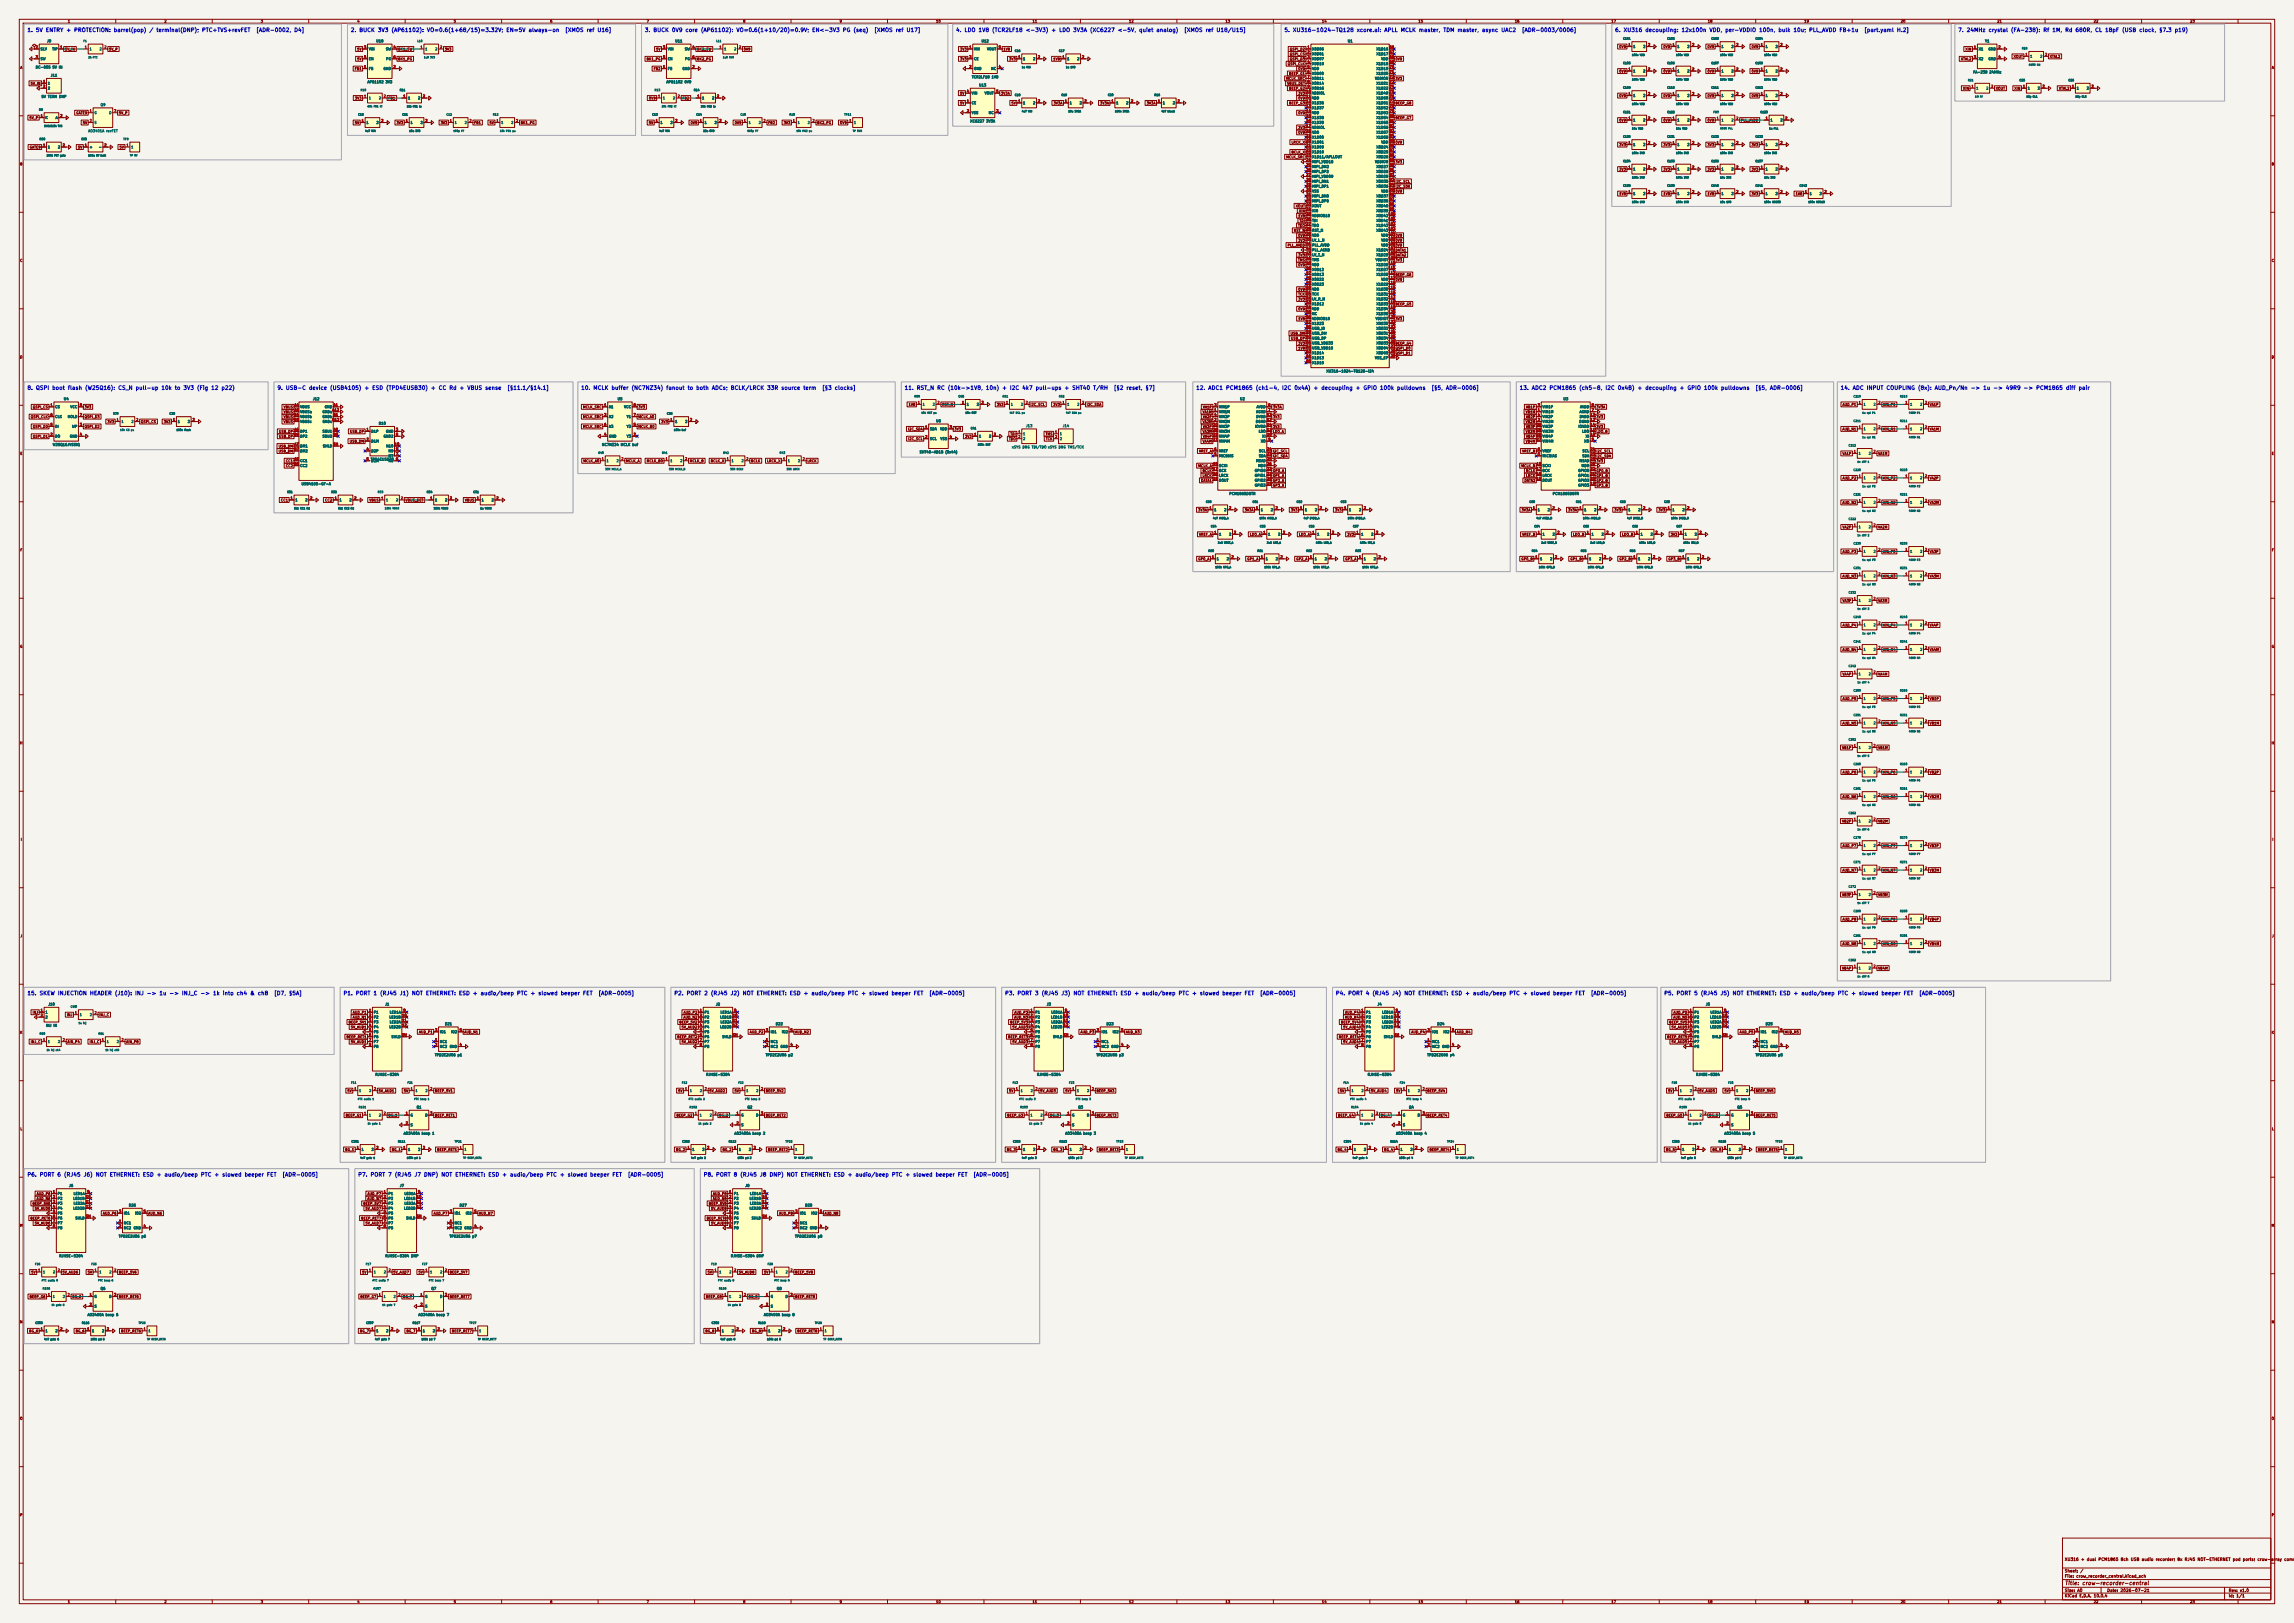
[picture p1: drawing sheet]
<svg xmlns="http://www.w3.org/2000/svg" width="1189mm" height="841mm" viewBox="0 0 1189 841" stroke-linecap="round" stroke-linejoin="round" font-family="sans-serif">
<defs><g id="words">
<g font-size="2" fill="#0000c2">
<text x="14" y="17">1. 5V ENTRY + PROTECTION: barrel(pop) / terminal(DNP); PTC+TVS+revFET</text>
<text x="133" y="17">[ADR-0002, D4]</text>
<text x="182" y="17">2. BUCK 3V3 (AP61102): VO=0.6(1+68/15)=3.32V; EN=5V always-on</text>
<text x="293" y="17">[XMOS ref U16]</text>
<text x="334" y="17">3. BUCK 0V9 core (AP61102): VO=0.6(1+10/20)=0.9V; EN&lt;-3V3 PG (seq)</text>
<text x="453" y="17">[XMOS ref U17]</text>
<text x="495" y="17">4. LDO 1V8 (TCR2LF18 &lt;-3V3) + LDO 3V3A (XC6227 &lt;-5V, quiet analog)</text>
<text x="614" y="17">[XMOS ref U18/U15]</text>
<text x="665" y="17">5. XU316-1024-TQ128 xcore.ai: APLL MCLK master, TDM master, async UAC2</text>
<text x="789" y="17">[ADR-0003/0006]</text>
<text x="837" y="17">6. XU316 decoupling: 12x100n VDD, per-VDDIO 100n, bulk 10u; PLL_AVDD FB+1u</text>
<text x="966" y="17">[part.yaml H.2]</text>
<text x="1015" y="17">7. 24MHz crystal (FA-238): Rf 1M, Rd 680R, CL 18pF (USB clock, §7.3 p19)</text>
<text x="14" y="202">8. QSPI boot flash (W25Q16): CS_N pull-up 10k to 3V3 (Fig 12 p22)</text>
<text x="144" y="202">9. USB-C device (USB4105) + ESD (TPD4EUSB30) + CC Rd + VBUS sense</text>
<text x="263" y="202">[§11.1/§14.1]</text>
<text x="301" y="202">10. MCLK buffer (NC7NZ34) fanout to both ADCs; BCLK/LRCK 33R source term</text>
<text x="426" y="202">[§3 clocks]</text>
<text x="469" y="202">11. RST_N RC (10k-&gt;1V8, 10n) + I2C 4k7 pull-ups + SHT40 T/RH</text>
<text x="577" y="202">[§2 reset, §7]</text>
<text x="620" y="202">12. ADC1 PCM1865 (ch1-4, I2C 0x4A) + decoupling + GPIO 100k pulldowns</text>
<text x="742" y="202">[§5, ADR-0006]</text>
<text x="787" y="202">13. ADC2 PCM1865 (ch5-8, I2C 0x4B) + decoupling + GPIO 100k pulldowns</text>
<text x="910" y="202">[§5, ADR-0006]</text>
<text x="954" y="202">14. ADC INPUT COUPLING (8x): AUD_Pn/Nn -&gt; 1u -&gt; 49R9 -&gt; PCM1865 diff pair</text>
<text x="14" y="516">15. SKEW INJECTION HEADER (J10): INJ -&gt; 1u -&gt; INJ_C -&gt; 1k into ch4 &amp; ch8</text>
<text x="142" y="516">[D7, §5A]</text>
<text x="178" y="516">P1. PORT 1 (RJ45 J1) NOT ETHERNET: ESD + audio/beep PTC + slowed beeper FET</text>
<text x="310" y="516">[ADR-0005]</text>
<text x="349" y="516">P2. PORT 2 (RJ45 J2) NOT ETHERNET: ESD + audio/beep PTC + slowed beeper FET</text>
<text x="481" y="516">[ADR-0005]</text>
<text x="521" y="516">P3. PORT 3 (RJ45 J3) NOT ETHERNET: ESD + audio/beep PTC + slowed beeper FET</text>
<text x="653" y="516">[ADR-0005]</text>
<text x="692" y="516">P4. PORT 4 (RJ45 J4) NOT ETHERNET: ESD + audio/beep PTC + slowed beeper FET</text>
<text x="824" y="516">[ADR-0005]</text>
<text x="862" y="516">P5. PORT 5 (RJ45 J5) NOT ETHERNET: ESD + audio/beep PTC + slowed beeper FET</text>
<text x="995" y="516">[ADR-0005]</text>
<text x="14" y="610">P6. PORT 6 (RJ45 J6) NOT ETHERNET: ESD + audio/beep PTC + slowed beeper FET</text>
<text x="146" y="610">[ADR-0005]</text>
<text x="185" y="610">P7. PORT 7 (RJ45 J7 DNP) NOT ETHERNET: ESD + audio/beep PTC + slowed beeper FET</text>
<text x="325" y="610">[ADR-0005]</text>
<text x="364" y="610">P8. PORT 8 (RJ45 J8 DNP) NOT ETHERNET: ESD + audio/beep PTC + slowed beeper FET</text>
<text x="504" y="610">[ADR-0005]</text>
</g>
<text font-size="2" fill="#840000" x="1070" y="822">Title: crow-recorder-central</text>
<g font-size="1.5" fill="#840000">
<text x="1070" y="809">XU316 + dual PCM1865 8ch USB audio recorder; 8x RJ45 NOT-ETHERNET pod ports; crow-array comm</text>
<text x="1070" y="815">Sheet: /</text>
<text x="1070" y="818">File: crow_recorder_central.kicad_sch</text>
<text x="1070" y="825">Size: A0</text>
<text x="1092" y="825">Date: 2026-07-21</text>
<text x="1155" y="825">Rev: v1.0</text>
<text x="1070" y="828">KiCad E.D.A. 10.0.4</text>
<text x="1155" y="828">Id: 1/1</text>
</g>
<g font-size="1.3" fill="#840000">
<text x="35" y="12">1</text>
<text x="85" y="12">2</text>
<text x="135" y="12">3</text>
<text x="185" y="12">4</text>
<text x="235" y="12">5</text>
<text x="285" y="12">6</text>
<text x="335" y="12">7</text>
<text x="385" y="12">8</text>
<text x="435" y="12">9</text>
<text x="485" y="12">10</text>
<text x="535" y="12">11</text>
<text x="585" y="12">12</text>
<text x="635" y="12">13</text>
<text x="685" y="12">14</text>
<text x="735" y="12">15</text>
<text x="785" y="12">16</text>
<text x="835" y="12">17</text>
<text x="885" y="12">18</text>
<text x="935" y="12">19</text>
<text x="985" y="12">20</text>
<text x="1035" y="12">21</text>
<text x="1085" y="12">22</text>
<text x="1135" y="12">23</text>
<text x="33" y="26">5V_IN</text>
<text x="56" y="26">5V_P</text>
<text x="185" y="26">5V</text>
<text x="206" y="26">BK1_SW</text>
<text x="230" y="26">3V3</text>
<text x="340" y="26">5V</text>
<text x="361" y="26">BK2_SW</text>
<text x="385" y="26">0V9</text>
<text x="497" y="26">3V3</text>
<text x="520" y="26">1V8</text>
<text x="668" y="26">QSPI_D2</text>
<text x="668" y="29">QSPI_CS</text>
<text x="839" y="25">0V9</text>
<text x="862" y="25">0V9</text>
<text x="885" y="25">0V9</text>
<text x="908" y="25">0V9</text>
<text x="1019" y="26">XIN</text>
<text x="10" y="36">A</text>
<text x="185" y="32">5V</text>
<text x="206" y="32">BK1_PG</text>
<text x="335" y="32">BK1_PG</text>
<text x="361" y="32">BK2_PG</text>
<text x="497" y="32">3V3</text>
<text x="523" y="32">3V3</text>
<text x="546" y="32">1V8</text>
<text x="667" y="34">QSPI_CLK</text>
<text x="668" y="32">QSPI_D3</text>
<text x="723" y="32">0V9</text>
<text x="1016" y="32">XTAL2</text>
<text x="1044" y="30">XOUT</text>
<text x="1062" y="30">XTAL2</text>
<text x="1177" y="36">A</text>
<text x="184" y="37">FB1</text>
<text x="339" y="37">FB2</text>
<text x="666" y="42">MCLK_SRC</text>
<text x="668" y="39">BEEP_G1</text>
<text x="673" y="37">0V9</text>
<text x="723" y="42">3V3</text>
<text x="839" y="38">0V9</text>
<text x="862" y="38">0V9</text>
<text x="885" y="38">0V9</text>
<text x="908" y="38">0V9</text>
<text x="16" y="44">5V_IN</text>
<text x="667" y="44">VBUS_DET</text>
<text x="668" y="47">BEEP_G2</text>
<text x="1017" y="47">XIN</text>
<text x="1034" y="47">XOUT</text>
<text x="1044" y="47">XIN</text>
<text x="1067" y="47">XTAL2</text>
<text x="184" y="52">3V3</text>
<text x="201" y="52">FB1</text>
<text x="336" y="52">0V9</text>
<text x="354" y="52">FB2</text>
<text x="497" y="49">5V</text>
<text x="519" y="49">3V3A</text>
<text x="673" y="52">0V9</text>
<text x="673" y="49">3V3</text>
<text x="839" y="51">0V9</text>
<text x="862" y="51">0V9</text>
<text x="885" y="51">0V9</text>
<text x="908" y="51">0V9</text>
<text x="39" y="59">GATE9</text>
<text x="61" y="59">5V_P</text>
<text x="497" y="54">5V</text>
<text x="524" y="54">5V</text>
<text x="546" y="54">3V3A</text>
<text x="570" y="54">3V3A</text>
<text x="594" y="54">3V3A</text>
<text x="668" y="54">BEEP_G3</text>
<text x="673" y="59">0V9</text>
<text x="723" y="54">BEEP_G8</text>
<text x="15" y="62">5V_P</text>
<text x="43" y="65">5V</text>
<text x="184" y="65">5V</text>
<text x="205" y="65">3V3</text>
<text x="228" y="65">3V3</text>
<text x="246" y="65">FB1</text>
<text x="254" y="65">5V</text>
<text x="270" y="65">BK1_PG</text>
<text x="336" y="65">5V</text>
<text x="358" y="65">0V9</text>
<text x="381" y="65">0V9</text>
<text x="398" y="65">FB2</text>
<text x="406" y="65">3V3</text>
<text x="423" y="65">BK2_PG</text>
<text x="435" y="65">0V9</text>
<text x="723" y="62">BEEP_G7</text>
<text x="839" y="63">0V9</text>
<text x="862" y="63">0V9</text>
<text x="885" y="63">0V9</text>
<text x="902" y="63">PLL_AVDD</text>
<text x="673" y="67">3V3</text>
<text x="673" y="70">0V9</text>
<text x="15" y="77">GATE9</text>
<text x="40" y="77">5V</text>
<text x="62" y="77">5V</text>
<text x="669" y="75">LRCK_X</text>
<text x="723" y="75">0V9</text>
<text x="839" y="76">3V3</text>
<text x="862" y="76">3V3</text>
<text x="885" y="76">3V3</text>
<text x="908" y="76">3V3</text>
<text x="666" y="82">MCLK_SRC</text>
<text x="669" y="80">BCLK_X</text>
<text x="10" y="86">B</text>
<text x="723" y="85">3V3</text>
<text x="839" y="89">3V3</text>
<text x="862" y="89">3V3</text>
<text x="885" y="89">3V3</text>
<text x="908" y="89">3V3</text>
<text x="1177" y="86">B</text>
<text x="723" y="95">I2C_SCL</text>
<text x="723" y="98">I2C_SDA</text>
<text x="723" y="100">0V9</text>
<text x="839" y="101">1V8</text>
<text x="862" y="101">1V8</text>
<text x="885" y="101">1V8</text>
<text x="908" y="101">3V3</text>
<text x="931" y="101">1V8</text>
<text x="671" y="108">XOUT</text>
<text x="673" y="113">1V8</text>
<text x="673" y="110">XIN</text>
<text x="673" y="118">TDO</text>
<text x="673" y="115">TDI</text>
<text x="670" y="120">RST_N</text>
<text x="673" y="123">0V9</text>
<text x="673" y="126">3V3</text>
<text x="723" y="123">0V9</text>
<text x="723" y="126">0V9</text>
<text x="667" y="128">PLL_AVDD</text>
<text x="723" y="128">0V9</text>
<text x="723" y="131">DATA1</text>
<text x="10" y="136">C</text>
<text x="673" y="136">TMS</text>
<text x="673" y="133">3V3</text>
<text x="723" y="133">DATA2</text>
<text x="723" y="136">3V3</text>
<text x="1177" y="136">C</text>
<text x="673" y="138">0V9</text>
<text x="723" y="143">BEEP_G6</text>
<text x="723" y="146">0V9</text>
<text x="673" y="153">TCK</text>
<text x="673" y="151">0V9</text>
<text x="673" y="156">3V3</text>
<text x="673" y="161">0V9</text>
<text x="723" y="159">BEEP_G5</text>
<text x="673" y="166">1V8</text>
<text x="723" y="166">3V3</text>
<text x="669" y="174">USB_DM</text>
<text x="669" y="176">USB_DP</text>
<text x="673" y="179">3V3</text>
<text x="723" y="179">BEEP_G4</text>
<text x="10" y="186">D</text>
<text x="673" y="181">1V8</text>
<text x="723" y="181">QSPI_D0</text>
<text x="723" y="184">QSPI_D1</text>
<text x="1177" y="186">D</text>
<text x="17" y="212">QSPI_CS</text>
<text x="44" y="212">3V3</text>
<text x="147" y="214">VBUS</text>
<text x="147" y="212">VBUS</text>
<text x="302" y="212">MCLK_SRC</text>
<text x="331" y="212">3V3</text>
<text x="471" y="211">1V8</text>
<text x="488" y="211">RST_N</text>
<text x="517" y="211">3V3</text>
<text x="534" y="211">I2C_SCL</text>
<text x="546" y="211">3V3</text>
<text x="563" y="211">I2C_SDA</text>
<text x="623" y="214">VA1M</text>
<text x="623" y="212">VA1P</text>
<text x="660" y="212">3V3A</text>
<text x="791" y="214">VB1M</text>
<text x="791" y="212">VB1P</text>
<text x="827" y="212">3V3A</text>
<text x="955" y="211">AUD_P1</text>
<text x="976" y="211">AIN_P1</text>
<text x="1000" y="211">VA1P</text>
<text x="16" y="217">QSPI_CLK</text>
<text x="44" y="217">QSPI_D3</text>
<text x="56" y="220">3V3</text>
<text x="73" y="220">QSPI_CS</text>
<text x="85" y="220">3V3</text>
<text x="147" y="217">VBUS</text>
<text x="147" y="220">VBUS</text>
<text x="302" y="217">MCLK_SRC</text>
<text x="331" y="217">MCLK_A0</text>
<text x="343" y="220">3V3</text>
<text x="623" y="220">VA2M</text>
<text x="623" y="217">VA2P</text>
<text x="660" y="217">3V3</text>
<text x="791" y="220">VB2M</text>
<text x="791" y="217">VB2P</text>
<text x="827" y="217">3V3</text>
<text x="17" y="227">QSPI_D1</text>
<text x="17" y="222">QSPI_D0</text>
<text x="44" y="222">QSPI_D2</text>
<text x="144" y="225">USB_DP</text>
<text x="144" y="227">USB_DP</text>
<text x="181" y="225">USB_DP</text>
<text x="302" y="222">MCLK_SRC</text>
<text x="331" y="222">MCLK_B0</text>
<text x="470" y="223">I2C_SDA</text>
<text x="495" y="223">3V3</text>
<text x="500" y="227">3V3</text>
<text x="524" y="226">TDI</text>
<text x="542" y="226">TMS</text>
<text x="623" y="225">VA3M</text>
<text x="623" y="222">VA3P</text>
<text x="623" y="227">VA4P</text>
<text x="660" y="222">3V3</text>
<text x="660" y="225">LDO_A</text>
<text x="791" y="225">VB3M</text>
<text x="791" y="222">VB3P</text>
<text x="791" y="227">VB4P</text>
<text x="827" y="222">3V3</text>
<text x="827" y="225">LDO_B</text>
<text x="955" y="223">AUD_N1</text>
<text x="976" y="223">AIN_N1</text>
<text x="1000" y="223">VA1M</text>
<text x="144" y="232">USB_DM</text>
<text x="181" y="230">USB_DM</text>
<text x="471" y="228">I2C_SCL</text>
<text x="523" y="228">TDO</text>
<text x="542" y="228">TCK</text>
<text x="623" y="230">VA4M</text>
<text x="791" y="230">VB4M</text>
<text x="10" y="236">E</text>
<text x="144" y="235">USB_DM</text>
<text x="148" y="240">CC1</text>
<text x="302" y="240">MCLK_A0</text>
<text x="324" y="240">MCLK_A</text>
<text x="335" y="240">MCLK_B0</text>
<text x="357" y="240">MCLK_B</text>
<text x="368" y="240">BCLK_X</text>
<text x="389" y="240">BCLK</text>
<text x="397" y="240">LRCK_X</text>
<text x="418" y="240">LRCK</text>
<text x="621" y="235">VREF_A</text>
<text x="660" y="235">I2C_SCL</text>
<text x="660" y="237">I2C_SDA</text>
<text x="789" y="235">VREF_B</text>
<text x="827" y="240">3V3</text>
<text x="827" y="237">I2C_SDA</text>
<text x="827" y="235">I2C_SCL</text>
<text x="955" y="236">VA1P</text>
<text x="973" y="236">VA1M</text>
<text x="1177" y="236">E</text>
<text x="148" y="242">CC2</text>
<text x="621" y="242">MCLK_A</text>
<text x="623" y="245">BCLK</text>
<text x="660" y="245">GP0_A</text>
<text x="788" y="242">MCLK_B</text>
<text x="791" y="245">BCLK</text>
<text x="827" y="245">GP0_B</text>
<text x="622" y="250">DATA1</text>
<text x="623" y="247">LRCK</text>
<text x="660" y="247">GP1_A</text>
<text x="660" y="250">GP2_A</text>
<text x="790" y="250">DATA2</text>
<text x="791" y="247">LRCK</text>
<text x="827" y="247">GP1_B</text>
<text x="827" y="250">GP2_B</text>
<text x="955" y="249">AUD_P2</text>
<text x="976" y="249">AIN_P2</text>
<text x="1000" y="249">VA2P</text>
<text x="660" y="253">GP3_A</text>
<text x="827" y="253">GP3_B</text>
<text x="145" y="260">CC1</text>
<text x="168" y="260">CC2</text>
<text x="191" y="260">VBUS</text>
<text x="210" y="260">VBUS_DET</text>
<text x="241" y="260">VBUS</text>
<text x="955" y="261">AUD_N2</text>
<text x="976" y="261">AIN_N2</text>
<text x="1000" y="261">VA2M</text>
<text x="621" y="265">3V3A</text>
<text x="645" y="265">3V3A</text>
<text x="669" y="265">3V3</text>
<text x="692" y="265">3V3</text>
<text x="788" y="265">3V3A</text>
<text x="813" y="265">3V3A</text>
<text x="837" y="265">3V3</text>
<text x="859" y="265">3V3</text>
<text x="955" y="274">VA2P</text>
<text x="973" y="274">VA2M</text>
<text x="621" y="278">VREF_A</text>
<text x="648" y="278">LDO_A</text>
<text x="673" y="278">LDO_A</text>
<text x="698" y="278">3V3</text>
<text x="789" y="278">VREF_B</text>
<text x="815" y="278">LDO_B</text>
<text x="841" y="278">LDO_B</text>
<text x="866" y="278">3V3</text>
<text x="10" y="286">F</text>
<text x="955" y="287">AUD_P3</text>
<text x="976" y="287">AIN_P3</text>
<text x="1000" y="287">VA3P</text>
<text x="1177" y="286">F</text>
<text x="621" y="291">GP0_A</text>
<text x="646" y="291">GP1_A</text>
<text x="672" y="291">GP2_A</text>
<text x="697" y="291">GP3_A</text>
<text x="788" y="291">GP0_B</text>
<text x="814" y="291">GP1_B</text>
<text x="839" y="291">GP2_B</text>
<text x="865" y="291">GP3_B</text>
<text x="955" y="300">AUD_N3</text>
<text x="976" y="300">AIN_N3</text>
<text x="1000" y="300">VA3M</text>
<text x="955" y="312">VA3P</text>
<text x="973" y="312">VA3M</text>
<text x="955" y="325">AUD_P4</text>
<text x="976" y="325">AIN_P4</text>
<text x="1000" y="325">VA4P</text>
<text x="10" y="336">G</text>
<text x="1177" y="336">G</text>
<text x="955" y="338">AUD_N4</text>
<text x="976" y="338">AIN_N4</text>
<text x="1000" y="338">VA4M</text>
<text x="955" y="350">VA4P</text>
<text x="973" y="350">VA4M</text>
<text x="955" y="363">AUD_P5</text>
<text x="976" y="363">AIN_P5</text>
<text x="1000" y="363">VB1P</text>
<text x="955" y="376">AUD_N5</text>
<text x="976" y="376">AIN_N5</text>
<text x="1000" y="376">VB1M</text>
<text x="10" y="386">H</text>
<text x="955" y="388">VB1P</text>
<text x="973" y="388">VB1M</text>
<text x="1177" y="386">H</text>
<text x="955" y="401">AUD_P6</text>
<text x="976" y="401">AIN_P6</text>
<text x="1000" y="401">VB2P</text>
<text x="955" y="414">AUD_N6</text>
<text x="976" y="414">AIN_N6</text>
<text x="1000" y="414">VB2M</text>
<text x="955" y="427">VB2P</text>
<text x="973" y="427">VB2M</text>
<text x="11" y="436">I</text>
<text x="1178" y="436">I</text>
<text x="955" y="439">AUD_P7</text>
<text x="976" y="439">AIN_P7</text>
<text x="1000" y="439">VB3P</text>
<text x="955" y="452">AUD_N7</text>
<text x="976" y="452">AIN_N7</text>
<text x="1000" y="452">VB3M</text>
<text x="955" y="465">VB3P</text>
<text x="973" y="465">VB3M</text>
<text x="955" y="477">AUD_P8</text>
<text x="976" y="477">AIN_P8</text>
<text x="1000" y="477">VB4P</text>
<text x="10" y="486">J</text>
<text x="1177" y="486">J</text>
<text x="955" y="490">AUD_N8</text>
<text x="976" y="490">AIN_N8</text>
<text x="1000" y="490">VB4M</text>
<text x="955" y="503">VB4P</text>
<text x="973" y="503">VB4M</text>
<text x="17" y="526">INJ</text>
<text x="35" y="527">INJ</text>
<text x="51" y="527">INJ_C</text>
<text x="183" y="526">AUD_P1</text>
<text x="354" y="526">AUD_P2</text>
<text x="526" y="526">AUD_P3</text>
<text x="697" y="526">AUD_P4</text>
<text x="867" y="526">AUD_P5</text>
<text x="181" y="531">BEEP_5V1</text>
<text x="182" y="533">5V_AUD1</text>
<text x="183" y="528">AUD_N1</text>
<text x="352" y="531">BEEP_5V2</text>
<text x="353" y="533">5V_AUD2</text>
<text x="354" y="528">AUD_N2</text>
<text x="523" y="531">BEEP_5V3</text>
<text x="525" y="533">5V_AUD3</text>
<text x="526" y="528">AUD_N3</text>
<text x="695" y="531">BEEP_5V4</text>
<text x="696" y="533">5V_AUD4</text>
<text x="697" y="528">AUD_N4</text>
<text x="865" y="531">BEEP_5V5</text>
<text x="866" y="533">5V_AUD5</text>
<text x="867" y="528">AUD_N5</text>
<text x="10" y="536">K</text>
<text x="179" y="538">BEEP_RET1</text>
<text x="217" y="536">AUD_P1</text>
<text x="241" y="536">AUD_N1</text>
<text x="351" y="538">BEEP_RET2</text>
<text x="388" y="536">AUD_P2</text>
<text x="412" y="536">AUD_N2</text>
<text x="522" y="538">BEEP_RET3</text>
<text x="560" y="536">AUD_P3</text>
<text x="583" y="536">AUD_N3</text>
<text x="694" y="538">BEEP_RET4</text>
<text x="731" y="536">AUD_P4</text>
<text x="755" y="536">AUD_N4</text>
<text x="864" y="538">BEEP_RET5</text>
<text x="902" y="536">AUD_P5</text>
<text x="925" y="536">AUD_N5</text>
<text x="1177" y="536">K</text>
<text x="16" y="541">INJ_C</text>
<text x="35" y="541">AIN_P4</text>
<text x="46" y="541">INJ_C</text>
<text x="65" y="541">AIN_P8</text>
<text x="182" y="541">5V_AUD1</text>
<text x="353" y="541">5V_AUD2</text>
<text x="525" y="541">5V_AUD3</text>
<text x="696" y="541">5V_AUD4</text>
<text x="866" y="541">5V_AUD5</text>
<text x="180" y="566">5V</text>
<text x="196" y="566">5V_AUD1</text>
<text x="209" y="566">5V</text>
<text x="225" y="566">BEEP_5V1</text>
<text x="351" y="566">5V</text>
<text x="368" y="566">5V_AUD2</text>
<text x="381" y="566">5V</text>
<text x="397" y="566">BEEP_5V2</text>
<text x="523" y="566">5V</text>
<text x="539" y="566">5V_AUD3</text>
<text x="552" y="566">5V</text>
<text x="568" y="566">BEEP_5V3</text>
<text x="694" y="566">5V</text>
<text x="710" y="566">5V_AUD4</text>
<text x="723" y="566">5V</text>
<text x="740" y="566">BEEP_5V4</text>
<text x="864" y="566">5V</text>
<text x="881" y="566">5V_AUD5</text>
<text x="894" y="566">5V</text>
<text x="910" y="566">BEEP_5V5</text>
<text x="179" y="579">BEEP_G1</text>
<text x="201" y="579">BG_1</text>
<text x="225" y="579">BEEP_RET1</text>
<text x="350" y="579">BEEP_G2</text>
<text x="373" y="579">BG_2</text>
<text x="397" y="579">BEEP_RET2</text>
<text x="522" y="579">BEEP_G3</text>
<text x="544" y="579">BG_3</text>
<text x="568" y="579">BEEP_RET3</text>
<text x="693" y="579">BEEP_G4</text>
<text x="715" y="579">BG_4</text>
<text x="740" y="579">BEEP_RET4</text>
<text x="864" y="579">BEEP_G5</text>
<text x="886" y="579">BG_5</text>
<text x="910" y="579">BEEP_RET5</text>
<text x="10" y="586">L</text>
<text x="1177" y="586">L</text>
<text x="179" y="597">BG_1</text>
<text x="203" y="597">BG_1</text>
<text x="226" y="597">BEEP_RET1</text>
<text x="350" y="597">BG_2</text>
<text x="374" y="597">BG_2</text>
<text x="398" y="597">BEEP_RET2</text>
<text x="522" y="597">BG_3</text>
<text x="546" y="597">BG_3</text>
<text x="569" y="597">BEEP_RET3</text>
<text x="693" y="597">BG_4</text>
<text x="717" y="597">BG_4</text>
<text x="741" y="597">BEEP_RET4</text>
<text x="863" y="597">BG_5</text>
<text x="887" y="597">BG_5</text>
<text x="911" y="597">BEEP_RET5</text>
<text x="19" y="622">AUD_N6</text>
<text x="19" y="620">AUD_P6</text>
<text x="190" y="622">AUD_N7</text>
<text x="190" y="620">AUD_P7</text>
<text x="369" y="622">AUD_N8</text>
<text x="369" y="620">AUD_P8</text>
<text x="17" y="625">BEEP_5V6</text>
<text x="18" y="627">5V_AUD6</text>
<text x="53" y="630">AUD_P6</text>
<text x="77" y="630">AUD_N6</text>
<text x="188" y="625">BEEP_5V7</text>
<text x="189" y="627">5V_AUD7</text>
<text x="225" y="630">AUD_P7</text>
<text x="248" y="630">AUD_N7</text>
<text x="367" y="625">BEEP_5V8</text>
<text x="368" y="627">5V_AUD8</text>
<text x="404" y="630">AUD_P8</text>
<text x="427" y="630">AUD_N8</text>
<text x="10" y="636">M</text>
<text x="16" y="632">BEEP_RET6</text>
<text x="18" y="635">5V_AUD6</text>
<text x="187" y="632">BEEP_RET7</text>
<text x="189" y="635">5V_AUD7</text>
<text x="366" y="632">BEEP_RET8</text>
<text x="368" y="635">5V_AUD8</text>
<text x="1177" y="636">M</text>
<text x="16" y="660">5V</text>
<text x="32" y="660">5V_AUD6</text>
<text x="45" y="660">5V</text>
<text x="61" y="660">BEEP_5V6</text>
<text x="188" y="660">5V</text>
<text x="204" y="660">5V_AUD7</text>
<text x="217" y="660">5V</text>
<text x="233" y="660">BEEP_5V7</text>
<text x="367" y="660">5V</text>
<text x="383" y="660">5V_AUD8</text>
<text x="396" y="660">5V</text>
<text x="412" y="660">BEEP_5V8</text>
<text x="15" y="673">BEEP_G6</text>
<text x="37" y="673">BG_6</text>
<text x="61" y="673">BEEP_RET6</text>
<text x="187" y="673">BEEP_G7</text>
<text x="209" y="673">BG_7</text>
<text x="233" y="673">BEEP_RET7</text>
<text x="366" y="673">BEEP_G8</text>
<text x="388" y="673">BG_8</text>
<text x="412" y="673">BEEP_RET8</text>
<text x="10" y="686">N</text>
<text x="1177" y="686">N</text>
<text x="15" y="691">BG_6</text>
<text x="39" y="691">BG_6</text>
<text x="63" y="691">BEEP_RET6</text>
<text x="186" y="691">BG_7</text>
<text x="211" y="691">BG_7</text>
<text x="234" y="691">BEEP_RET7</text>
<text x="365" y="691">BG_8</text>
<text x="390" y="691">BG_8</text>
<text x="413" y="691">BEEP_RET8</text>
<text x="10" y="736">O</text>
<text x="1177" y="736">O</text>
<text x="10" y="786">P</text>
<text x="1177" y="786">P</text>
<text x="35" y="831">1</text>
<text x="85" y="831">2</text>
<text x="135" y="831">3</text>
<text x="185" y="831">4</text>
<text x="235" y="831">5</text>
<text x="285" y="831">6</text>
<text x="335" y="831">7</text>
<text x="385" y="831">8</text>
<text x="435" y="831">9</text>
<text x="485" y="831">10</text>
<text x="535" y="831">11</text>
<text x="585" y="831">12</text>
<text x="635" y="831">13</text>
<text x="685" y="831">14</text>
<text x="735" y="831">15</text>
<text x="785" y="831">16</text>
<text x="835" y="831">17</text>
<text x="885" y="831">18</text>
<text x="935" y="831">19</text>
<text x="985" y="831">20</text>
<text x="1035" y="831">21</text>
<text x="1085" y="831">22</text>
<text x="1135" y="831">23</text>
</g>
<g font-size="1.3" fill="#006464">
<text x="24" y="22">J9</text>
<text x="195" y="22">U10</text>
<text x="350" y="22">U11</text>
<text x="509" y="22">U12</text>
<text x="698" y="22">U1</text>
<text x="1029" y="22">Y1</text>
<text x="21" y="26">SLV</text>
<text x="27" y="26">TIP</text>
<text x="46" y="26">1</text>
<text x="51" y="26">2</text>
<text x="191" y="26">VIN</text>
<text x="200" y="26">SW</text>
<text x="220" y="26">1</text>
<text x="225" y="26">2</text>
<text x="346" y="26">VIN</text>
<text x="355" y="26">SW</text>
<text x="375" y="26">1</text>
<text x="380" y="26">2</text>
<text x="505" y="26">VIN</text>
<text x="511" y="26">VOUT</text>
<text x="680" y="26">X0D06</text>
<text x="680" y="29">X0D01</text>
<text x="713" y="26">X1D16</text>
<text x="713" y="29">X1D17</text>
<text x="846" y="25">1</text>
<text x="852" y="25">2</text>
<text x="869" y="25">1</text>
<text x="874" y="25">2</text>
<text x="892" y="25">1</text>
<text x="897" y="25">2</text>
<text x="915" y="25">1</text>
<text x="920" y="25">2</text>
<text x="1025" y="26">X1</text>
<text x="1030" y="26">GND</text>
<text x="18" y="36">DC-005 5V IN</text>
<text x="21" y="31">SW</text>
<text x="191" y="31">EN</text>
<text x="200" y="31">PG</text>
<text x="346" y="31">EN</text>
<text x="355" y="31">PG</text>
<text x="505" y="31">CE</text>
<text x="530" y="31">1</text>
<text x="535" y="31">2</text>
<text x="553" y="31">1</text>
<text x="558" y="31">2</text>
<text x="680" y="31">X0D07</text>
<text x="680" y="34">X0D10</text>
<text x="713" y="34">X1D18</text>
<text x="716" y="31">VDD</text>
<text x="1025" y="31">X2</text>
<text x="1030" y="31">GND</text>
<text x="1052" y="30">1</text>
<text x="1057" y="30">2</text>
<text x="26" y="40">J11</text>
<text x="191" y="37">FB</text>
<text x="199" y="37">GND</text>
<text x="346" y="37">FB</text>
<text x="354" y="37">GND</text>
<text x="504" y="41">TCR2LF18 1V8</text>
<text x="505" y="37">GND</text>
<text x="514" y="37">NC</text>
<text x="680" y="37">VDD</text>
<text x="680" y="39">X0D00</text>
<text x="680" y="42">X0D11</text>
<text x="713" y="42">VDDIOR</text>
<text x="713" y="37">X1D19</text>
<text x="713" y="39">X1D20</text>
<text x="846" y="38">1</text>
<text x="852" y="38">2</text>
<text x="869" y="38">1</text>
<text x="874" y="38">2</text>
<text x="892" y="38">1</text>
<text x="897" y="38">2</text>
<text x="915" y="38">1</text>
<text x="920" y="38">2</text>
<text x="1023" y="38">FA-238 24MHz</text>
<text x="25" y="44">1</text>
<text x="25" y="47">2</text>
<text x="190" y="43">AP61102 3V3</text>
<text x="345" y="43">AP61102 0V9</text>
<text x="507" y="45">U13</text>
<text x="680" y="44">X0D14</text>
<text x="680" y="47">X0D16</text>
<text x="713" y="44">X1D21</text>
<text x="713" y="47">X1D22</text>
<text x="1024" y="47">1</text>
<text x="1029" y="47">2</text>
<text x="1051" y="47">1</text>
<text x="1056" y="47">2</text>
<text x="1076" y="47">1</text>
<text x="1081" y="47">2</text>
<text x="21" y="51">5V TERM DNP</text>
<text x="191" y="52">1</text>
<text x="196" y="52">2</text>
<text x="211" y="52">1</text>
<text x="217" y="52">2</text>
<text x="343" y="52">1</text>
<text x="349" y="52">2</text>
<text x="364" y="52">1</text>
<text x="369" y="52">2</text>
<text x="503" y="49">VIN</text>
<text x="510" y="49">VOUT</text>
<text x="680" y="49">VDDIOL</text>
<text x="680" y="52">VDD</text>
<text x="713" y="49">X1D49</text>
<text x="713" y="52">X1D50</text>
<text x="846" y="51">1</text>
<text x="852" y="51">2</text>
<text x="869" y="51">1</text>
<text x="874" y="51">2</text>
<text x="892" y="51">1</text>
<text x="897" y="51">2</text>
<text x="915" y="51">1</text>
<text x="920" y="51">2</text>
<text x="49" y="59">G</text>
<text x="52" y="55">Q9</text>
<text x="56" y="59">D</text>
<text x="503" y="54">CE</text>
<text x="503" y="59">VSS</text>
<text x="512" y="59">NC</text>
<text x="530" y="54">1</text>
<text x="535" y="54">2</text>
<text x="554" y="54">1</text>
<text x="559" y="54">2</text>
<text x="578" y="54">1</text>
<text x="584" y="54">2</text>
<text x="602" y="54">1</text>
<text x="608" y="54">2</text>
<text x="680" y="54">X1D36</text>
<text x="680" y="57">X1D37</text>
<text x="680" y="59">VDD</text>
<text x="713" y="54">X1D51</text>
<text x="713" y="57">X1D52</text>
<text x="713" y="59">X1D53</text>
<text x="23" y="62">K</text>
<text x="29" y="62">A</text>
<text x="49" y="64">S</text>
<text x="190" y="64">1</text>
<text x="195" y="64">2</text>
<text x="213" y="64">1</text>
<text x="218" y="64">2</text>
<text x="235" y="64">1</text>
<text x="241" y="64">2</text>
<text x="260" y="64">1</text>
<text x="265" y="64">2</text>
<text x="342" y="64">1</text>
<text x="347" y="64">2</text>
<text x="365" y="64">1</text>
<text x="370" y="64">2</text>
<text x="388" y="64">1</text>
<text x="393" y="64">2</text>
<text x="413" y="64">1</text>
<text x="418" y="64">2</text>
<text x="442" y="64">1</text>
<text x="503" y="64">XC6227 3V3A</text>
<text x="680" y="62">X1D38</text>
<text x="680" y="64">X1D39</text>
<text x="713" y="62">X1D54</text>
<text x="713" y="64">X1D55</text>
<text x="846" y="63">1</text>
<text x="852" y="63">2</text>
<text x="869" y="63">1</text>
<text x="874" y="63">2</text>
<text x="892" y="63">1</text>
<text x="897" y="63">2</text>
<text x="917" y="63">1</text>
<text x="923" y="63">2</text>
<text x="46" y="69">AO3401A revFET</text>
<text x="680" y="67">VDDIOL</text>
<text x="680" y="70">VDD</text>
<text x="713" y="67">X1D56</text>
<text x="713" y="70">X1D57</text>
<text x="25" y="77">1</text>
<text x="30" y="77">2</text>
<text x="46" y="77">+</text>
<text x="51" y="77">-</text>
<text x="68" y="77">1</text>
<text x="680" y="72">X1D00</text>
<text x="680" y="75">X1D01</text>
<text x="680" y="77">X1D09</text>
<text x="713" y="72">X1D58</text>
<text x="713" y="77">X0D24</text>
<text x="716" y="75">VDD</text>
<text x="846" y="76">1</text>
<text x="852" y="76">2</text>
<text x="869" y="76">1</text>
<text x="874" y="76">2</text>
<text x="892" y="76">1</text>
<text x="897" y="76">2</text>
<text x="915" y="76">1</text>
<text x="920" y="76">2</text>
<text x="680" y="80">X1D10</text>
<text x="680" y="82">X1D11/APLLOUT</text>
<text x="713" y="80">X0D25</text>
<text x="713" y="82">X0D26</text>
<text x="680" y="85">MIPI_VDD18</text>
<text x="680" y="87">MIPI_DN2</text>
<text x="680" y="90">MIPI_DP2</text>
<text x="713" y="85">VDDIOR</text>
<text x="713" y="87">X0D27</text>
<text x="713" y="90">X0D28</text>
<text x="846" y="89">1</text>
<text x="852" y="89">2</text>
<text x="869" y="89">1</text>
<text x="874" y="89">2</text>
<text x="892" y="89">1</text>
<text x="897" y="89">2</text>
<text x="915" y="89">1</text>
<text x="920" y="89">2</text>
<text x="680" y="92">MIPI_VDD09</text>
<text x="680" y="95">MIPI_DN1</text>
<text x="713" y="92">X0D29</text>
<text x="713" y="95">X0D35</text>
<text x="680" y="97">MIPI_DP1</text>
<text x="680" y="100">VSS</text>
<text x="713" y="97">X0D36</text>
<text x="716" y="100">VDD</text>
<text x="846" y="101">1</text>
<text x="852" y="101">2</text>
<text x="869" y="101">1</text>
<text x="874" y="101">2</text>
<text x="892" y="101">1</text>
<text x="897" y="101">2</text>
<text x="915" y="101">1</text>
<text x="920" y="101">2</text>
<text x="938" y="101">1</text>
<text x="943" y="101">2</text>
<text x="680" y="103">MIPI_DN0</text>
<text x="680" y="105">MIPI_DP0</text>
<text x="680" y="108">XOUT</text>
<text x="713" y="103">X0D37</text>
<text x="713" y="105">X0D38</text>
<text x="713" y="108">X0D40</text>
<text x="680" y="110">XIN</text>
<text x="680" y="113">VDDIOB18</text>
<text x="713" y="110">X0D39</text>
<text x="713" y="113">X0D42</text>
<text x="680" y="115">TDI</text>
<text x="680" y="118">TDO</text>
<text x="713" y="115">X0D41</text>
<text x="713" y="118">X1D43</text>
<text x="680" y="120">RST_N</text>
<text x="680" y="123">VDD</text>
<text x="680" y="125">LV_L_N</text>
<text x="713" y="120">X0D43</text>
<text x="716" y="123">VDD</text>
<text x="716" y="125">VDD</text>
<text x="680" y="128">PLL_AVDD</text>
<text x="680" y="131">PLL_AGND</text>
<text x="713" y="131">X1D24</text>
<text x="716" y="128">VDD</text>
<text x="680" y="133">LV_T_N</text>
<text x="680" y="136">TMS</text>
<text x="713" y="136">VDDIOT</text>
<text x="713" y="133">X1D25</text>
<text x="680" y="138">VDD</text>
<text x="680" y="141">X0D12</text>
<text x="680" y="143">X0D13</text>
<text x="713" y="138">X1D26</text>
<text x="713" y="141">X1D27</text>
<text x="713" y="143">X1D28</text>
<text x="680" y="146">X0D22</text>
<text x="680" y="148">X0D23</text>
<text x="713" y="148">X1D29</text>
<text x="716" y="146">VDD</text>
<text x="680" y="151">VDD</text>
<text x="680" y="153">TCK</text>
<text x="680" y="156">LV_R_N</text>
<text x="713" y="151">X1D30</text>
<text x="713" y="153">X1D31</text>
<text x="713" y="156">X1D32</text>
<text x="680" y="158">X1D12</text>
<text x="680" y="161">VDD</text>
<text x="713" y="158">X1D33</text>
<text x="713" y="161">X1D34</text>
<text x="680" y="164">NC</text>
<text x="680" y="166">VDDIOB18</text>
<text x="713" y="166">VDDIOT</text>
<text x="713" y="164">X1D35</text>
<text x="680" y="169">X1D23</text>
<text x="680" y="171">USB_ID</text>
<text x="680" y="174">USB_DM</text>
<text x="713" y="169">X0D30</text>
<text x="713" y="171">X0D32</text>
<text x="713" y="174">X0D31</text>
<text x="680" y="176">USB_DP</text>
<text x="680" y="179">USB_VDD33</text>
<text x="713" y="176">X0D34</text>
<text x="713" y="179">X0D33</text>
<text x="680" y="181">USB_VDD18</text>
<text x="680" y="184">X1D14</text>
<text x="713" y="181">X0D04</text>
<text x="713" y="184">X0D05</text>
<text x="680" y="186">X1D13</text>
<text x="680" y="189">X1D15</text>
<text x="712" y="186">VSS_EP</text>
<text x="687" y="193">XU316-1024-TQ128-I24</text>
<text x="33" y="208">U4</text>
<text x="162" y="208">J12</text>
<text x="320" y="208">U5</text>
<text x="643" y="208">U2</text>
<text x="810" y="208">U3</text>
<text x="28" y="212">CS</text>
<text x="36" y="212">VCC</text>
<text x="155" y="212">VBUS</text>
<text x="155" y="214">VBUSa</text>
<text x="167" y="214">GNDa</text>
<text x="168" y="212">GND</text>
<text x="315" y="212">A1</text>
<text x="323" y="212">VCC</text>
<text x="478" y="211">1</text>
<text x="483" y="211">2</text>
<text x="501" y="211">1</text>
<text x="506" y="211">2</text>
<text x="524" y="211">1</text>
<text x="529" y="211">2</text>
<text x="553" y="211">1</text>
<text x="558" y="211">2</text>
<text x="632" y="214">VIN1M</text>
<text x="632" y="212">VIN1P</text>
<text x="651" y="214">AGND</text>
<text x="651" y="212">AVDD</text>
<text x="799" y="214">VIN1M</text>
<text x="799" y="212">VIN1P</text>
<text x="819" y="214">AGND</text>
<text x="819" y="212">AVDD</text>
<text x="966" y="211">1</text>
<text x="971" y="211">2</text>
<text x="990" y="211">1</text>
<text x="995" y="211">2</text>
<text x="28" y="222">DI</text>
<text x="28" y="217">CLK</text>
<text x="35" y="217">HOLD</text>
<text x="37" y="222">WP</text>
<text x="63" y="219">1</text>
<text x="68" y="219">2</text>
<text x="92" y="219">1</text>
<text x="97" y="219">2</text>
<text x="155" y="217">VBUSb</text>
<text x="155" y="219">VBUSc</text>
<text x="167" y="217">GNDb</text>
<text x="167" y="219">GNDc</text>
<text x="196" y="220">D10</text>
<text x="315" y="217">A2</text>
<text x="315" y="222">A3</text>
<text x="325" y="222">Y2</text>
<text x="325" y="217">Y1</text>
<text x="350" y="219">1</text>
<text x="355" y="219">2</text>
<text x="485" y="219">U6</text>
<text x="532" y="222">J13</text>
<text x="551" y="222">J14</text>
<text x="632" y="219">VIN2M</text>
<text x="632" y="217">VIN2P</text>
<text x="632" y="222">VIN3P</text>
<text x="650" y="222">IOVDD</text>
<text x="651" y="219">DGND</text>
<text x="651" y="217">DVDD</text>
<text x="799" y="219">VIN2M</text>
<text x="799" y="217">VIN2P</text>
<text x="799" y="222">VIN3P</text>
<text x="818" y="222">IOVDD</text>
<text x="818" y="219">DGND</text>
<text x="819" y="217">DVDD</text>
<text x="28" y="227">DO</text>
<text x="36" y="227">GND</text>
<text x="155" y="224">DP1</text>
<text x="155" y="227">DP2</text>
<text x="167" y="224">SBU1</text>
<text x="167" y="227">SBU2</text>
<text x="192" y="224">D1P</text>
<text x="199" y="227">GND2</text>
<text x="200" y="224">GND</text>
<text x="315" y="227">GND</text>
<text x="325" y="227">Y3</text>
<text x="482" y="223">SDA</text>
<text x="487" y="223">VDD</text>
<text x="507" y="227">1</text>
<text x="512" y="227">2</text>
<text x="530" y="226">1</text>
<text x="549" y="226">1</text>
<text x="632" y="224">VIN3M</text>
<text x="632" y="227">VIN4P</text>
<text x="652" y="224">LDO</text>
<text x="654" y="227">XI</text>
<text x="799" y="224">VIN3M</text>
<text x="799" y="227">VIN4P</text>
<text x="820" y="224">LDO</text>
<text x="822" y="227">XI</text>
<text x="966" y="223">1</text>
<text x="971" y="223">2</text>
<text x="990" y="223">1</text>
<text x="995" y="223">2</text>
<text x="27" y="231">W25Q16JVSSIQ</text>
<text x="155" y="232">DM1</text>
<text x="167" y="232">SHLD</text>
<text x="192" y="230">D1M</text>
<text x="200" y="232">N10</text>
<text x="312" y="231">NC7NZ34 MCLK buf</text>
<text x="482" y="228">SCL</text>
<text x="487" y="228">VSS</text>
<text x="524" y="233">xSYS DBG TDI/TDO xSYS DBG TMS/TCK</text>
<text x="530" y="228">2</text>
<text x="549" y="228">2</text>
<text x="632" y="230">VIN4M</text>
<text x="653" y="230">XO</text>
<text x="799" y="230">VIN4M</text>
<text x="821" y="230">XO</text>
<text x="155" y="240">CC1</text>
<text x="155" y="235">DM2</text>
<text x="192" y="235">D2P</text>
<text x="192" y="240">D2M</text>
<text x="201" y="240">N6</text>
<text x="201" y="237">N7</text>
<text x="201" y="235">N9</text>
<text x="314" y="240">1</text>
<text x="319" y="240">2</text>
<text x="347" y="240">1</text>
<text x="352" y="240">2</text>
<text x="379" y="240">1</text>
<text x="384" y="240">2</text>
<text x="408" y="240">1</text>
<text x="413" y="240">2</text>
<text x="476" y="235">SHT40-AD1B (0x44)</text>
<text x="632" y="237">MICBIAS</text>
<text x="632" y="235">VREF</text>
<text x="651" y="240">MSAD</text>
<text x="652" y="237">SDA</text>
<text x="652" y="235">SCL</text>
<text x="799" y="237">MICBIAS</text>
<text x="799" y="235">VREF</text>
<text x="818" y="240">MSAD</text>
<text x="820" y="237">SDA</text>
<text x="820" y="235">SCL</text>
<text x="963" y="236">1</text>
<text x="968" y="236">2</text>
<text x="155" y="242">CC2</text>
<text x="632" y="242">SCKI</text>
<text x="632" y="245">BCK</text>
<text x="650" y="245">GPIO0</text>
<text x="652" y="242">MD0</text>
<text x="799" y="242">SCKI</text>
<text x="799" y="245">BCK</text>
<text x="818" y="245">GPIO0</text>
<text x="820" y="242">MD0</text>
<text x="156" y="252">USB4105-GF-A</text>
<text x="632" y="247">LRCK</text>
<text x="632" y="250">DOUT</text>
<text x="650" y="250">GPIO2</text>
<text x="650" y="247">GPIO1</text>
<text x="799" y="247">LRCK</text>
<text x="799" y="250">DOUT</text>
<text x="818" y="250">GPIO2</text>
<text x="818" y="247">GPIO1</text>
<text x="966" y="249">1</text>
<text x="971" y="249">2</text>
<text x="990" y="249">1</text>
<text x="995" y="249">2</text>
<text x="637" y="257">PCM1865DBTR</text>
<text x="650" y="252">GPIO3</text>
<text x="805" y="257">PCM1865DBTR</text>
<text x="818" y="252">GPIO3</text>
<text x="153" y="260">1</text>
<text x="158" y="260">2</text>
<text x="176" y="260">1</text>
<text x="181" y="260">2</text>
<text x="200" y="260">1</text>
<text x="205" y="260">2</text>
<text x="225" y="260">1</text>
<text x="230" y="260">2</text>
<text x="249" y="260">1</text>
<text x="255" y="260">2</text>
<text x="966" y="261">1</text>
<text x="971" y="261">2</text>
<text x="990" y="261">1</text>
<text x="995" y="261">2</text>
<text x="629" y="265">1</text>
<text x="634" y="265">2</text>
<text x="653" y="265">1</text>
<text x="658" y="265">2</text>
<text x="676" y="265">1</text>
<text x="681" y="265">2</text>
<text x="699" y="265">1</text>
<text x="704" y="265">2</text>
<text x="797" y="265">1</text>
<text x="802" y="265">2</text>
<text x="821" y="265">1</text>
<text x="826" y="265">2</text>
<text x="844" y="265">1</text>
<text x="849" y="265">2</text>
<text x="867" y="265">1</text>
<text x="872" y="265">2</text>
<text x="963" y="274">1</text>
<text x="968" y="274">2</text>
<text x="632" y="278">1</text>
<text x="637" y="278">2</text>
<text x="657" y="278">1</text>
<text x="662" y="278">2</text>
<text x="682" y="278">1</text>
<text x="688" y="278">2</text>
<text x="705" y="278">1</text>
<text x="711" y="278">2</text>
<text x="799" y="278">1</text>
<text x="805" y="278">2</text>
<text x="825" y="278">1</text>
<text x="830" y="278">2</text>
<text x="850" y="278">1</text>
<text x="855" y="278">2</text>
<text x="873" y="278">1</text>
<text x="878" y="278">2</text>
<text x="966" y="287">1</text>
<text x="971" y="287">2</text>
<text x="990" y="287">1</text>
<text x="995" y="287">2</text>
<text x="630" y="291">1</text>
<text x="636" y="291">2</text>
<text x="656" y="291">1</text>
<text x="661" y="291">2</text>
<text x="681" y="291">1</text>
<text x="686" y="291">2</text>
<text x="707" y="291">1</text>
<text x="712" y="291">2</text>
<text x="798" y="291">1</text>
<text x="803" y="291">2</text>
<text x="823" y="291">1</text>
<text x="829" y="291">2</text>
<text x="849" y="291">1</text>
<text x="854" y="291">2</text>
<text x="874" y="291">1</text>
<text x="879" y="291">2</text>
<text x="966" y="299">1</text>
<text x="971" y="299">2</text>
<text x="990" y="299">1</text>
<text x="995" y="299">2</text>
<text x="963" y="312">1</text>
<text x="968" y="312">2</text>
<text x="966" y="325">1</text>
<text x="971" y="325">2</text>
<text x="990" y="325">1</text>
<text x="995" y="325">2</text>
<text x="966" y="338">1</text>
<text x="971" y="338">2</text>
<text x="990" y="338">1</text>
<text x="995" y="338">2</text>
<text x="963" y="350">1</text>
<text x="968" y="350">2</text>
<text x="966" y="363">1</text>
<text x="971" y="363">2</text>
<text x="990" y="363">1</text>
<text x="995" y="363">2</text>
<text x="966" y="376">1</text>
<text x="971" y="376">2</text>
<text x="990" y="376">1</text>
<text x="995" y="376">2</text>
<text x="963" y="388">1</text>
<text x="968" y="388">2</text>
<text x="966" y="401">1</text>
<text x="971" y="401">2</text>
<text x="990" y="401">1</text>
<text x="995" y="401">2</text>
<text x="966" y="414">1</text>
<text x="971" y="414">2</text>
<text x="990" y="414">1</text>
<text x="995" y="414">2</text>
<text x="963" y="426">1</text>
<text x="968" y="426">2</text>
<text x="966" y="439">1</text>
<text x="971" y="439">2</text>
<text x="990" y="439">1</text>
<text x="995" y="439">2</text>
<text x="966" y="452">1</text>
<text x="971" y="452">2</text>
<text x="990" y="452">1</text>
<text x="995" y="452">2</text>
<text x="963" y="465">1</text>
<text x="968" y="465">2</text>
<text x="966" y="477">1</text>
<text x="971" y="477">2</text>
<text x="990" y="477">1</text>
<text x="995" y="477">2</text>
<text x="966" y="490">1</text>
<text x="971" y="490">2</text>
<text x="990" y="490">1</text>
<text x="995" y="490">2</text>
<text x="963" y="503">1</text>
<text x="968" y="503">2</text>
<text x="25" y="521">J10</text>
<text x="199" y="521">J1</text>
<text x="371" y="521">J2</text>
<text x="542" y="521">J3</text>
<text x="714" y="521">J4</text>
<text x="884" y="521">J5</text>
<text x="23" y="525">1</text>
<text x="41" y="527">1</text>
<text x="46" y="527">2</text>
<text x="194" y="525">P1</text>
<text x="202" y="525">LED1A</text>
<text x="365" y="525">P1</text>
<text x="373" y="525">LED1A</text>
<text x="536" y="525">P1</text>
<text x="545" y="525">LED1A</text>
<text x="708" y="525">P1</text>
<text x="716" y="525">LED1A</text>
<text x="878" y="525">P1</text>
<text x="886" y="525">LED1A</text>
<text x="23" y="528">2</text>
<text x="24" y="532">INJ IN</text>
<text x="194" y="528">P2</text>
<text x="194" y="531">P3</text>
<text x="194" y="533">P4</text>
<text x="202" y="528">LED1B</text>
<text x="202" y="533">LED2B</text>
<text x="202" y="531">LED2A</text>
<text x="230" y="532">D21</text>
<text x="365" y="528">P2</text>
<text x="365" y="531">P3</text>
<text x="365" y="533">P4</text>
<text x="373" y="528">LED1B</text>
<text x="373" y="533">LED2B</text>
<text x="373" y="531">LED2A</text>
<text x="402" y="532">D22</text>
<text x="536" y="528">P2</text>
<text x="536" y="531">P3</text>
<text x="536" y="533">P4</text>
<text x="545" y="528">LED1B</text>
<text x="545" y="533">LED2B</text>
<text x="545" y="531">LED2A</text>
<text x="573" y="532">D23</text>
<text x="708" y="528">P2</text>
<text x="708" y="531">P3</text>
<text x="708" y="533">P4</text>
<text x="716" y="528">LED1B</text>
<text x="716" y="533">LED2B</text>
<text x="716" y="531">LED2A</text>
<text x="745" y="532">D24</text>
<text x="878" y="528">P2</text>
<text x="878" y="531">P3</text>
<text x="878" y="533">P4</text>
<text x="886" y="528">LED1B</text>
<text x="886" y="533">LED2B</text>
<text x="886" y="531">LED2A</text>
<text x="915" y="532">D25</text>
<text x="194" y="536">P5</text>
<text x="194" y="538">P6</text>
<text x="203" y="538">SHLD</text>
<text x="228" y="536">IO1</text>
<text x="234" y="536">IO2</text>
<text x="365" y="536">P5</text>
<text x="365" y="538">P6</text>
<text x="374" y="538">SHLD</text>
<text x="399" y="536">IO1</text>
<text x="405" y="536">IO2</text>
<text x="536" y="536">P5</text>
<text x="536" y="538">P6</text>
<text x="546" y="538">SHLD</text>
<text x="571" y="536">IO1</text>
<text x="577" y="536">IO2</text>
<text x="708" y="536">P5</text>
<text x="708" y="538">P6</text>
<text x="717" y="538">SHLD</text>
<text x="742" y="536">IO1</text>
<text x="748" y="536">IO2</text>
<text x="878" y="536">P5</text>
<text x="878" y="538">P6</text>
<text x="887" y="538">SHLD</text>
<text x="912" y="536">IO1</text>
<text x="918" y="536">IO2</text>
<text x="25" y="541">1</text>
<text x="30" y="541">2</text>
<text x="55" y="541">1</text>
<text x="60" y="541">2</text>
<text x="194" y="541">P7</text>
<text x="194" y="543">P8</text>
<text x="228" y="541">NC1</text>
<text x="228" y="543">NC2</text>
<text x="233" y="543">GND</text>
<text x="365" y="541">P7</text>
<text x="365" y="543">P8</text>
<text x="399" y="541">NC1</text>
<text x="399" y="543">NC2</text>
<text x="404" y="543">GND</text>
<text x="536" y="541">P7</text>
<text x="536" y="543">P8</text>
<text x="571" y="541">NC1</text>
<text x="571" y="543">NC2</text>
<text x="576" y="543">GND</text>
<text x="708" y="541">P7</text>
<text x="708" y="543">P8</text>
<text x="742" y="541">NC1</text>
<text x="742" y="543">NC2</text>
<text x="747" y="543">GND</text>
<text x="878" y="541">P7</text>
<text x="878" y="543">P8</text>
<text x="912" y="541">NC1</text>
<text x="912" y="543">NC2</text>
<text x="917" y="543">GND</text>
<text x="225" y="548">TPD2E2U06 p1</text>
<text x="397" y="548">TPD2E2U06 p2</text>
<text x="568" y="548">TPD2E2U06 p3</text>
<text x="740" y="548">TPD2E2U06 p4</text>
<text x="910" y="548">TPD2E2U06 p5</text>
<text x="194" y="558">RJHSE-5384</text>
<text x="366" y="558">RJHSE-5384</text>
<text x="537" y="558">RJHSE-5384</text>
<text x="709" y="558">RJHSE-5384</text>
<text x="879" y="558">RJHSE-5384</text>
<text x="186" y="566">1</text>
<text x="191" y="566">2</text>
<text x="215" y="566">1</text>
<text x="220" y="566">2</text>
<text x="357" y="566">1</text>
<text x="363" y="566">2</text>
<text x="387" y="566">1</text>
<text x="392" y="566">2</text>
<text x="529" y="566">1</text>
<text x="534" y="566">2</text>
<text x="558" y="566">1</text>
<text x="563" y="566">2</text>
<text x="700" y="566">1</text>
<text x="705" y="566">2</text>
<text x="729" y="566">1</text>
<text x="735" y="566">2</text>
<text x="870" y="566">1</text>
<text x="876" y="566">2</text>
<text x="900" y="566">1</text>
<text x="905" y="566">2</text>
<text x="216" y="575">Q1</text>
<text x="387" y="575">Q2</text>
<text x="559" y="575">Q3</text>
<text x="730" y="575">Q4</text>
<text x="900" y="575">Q5</text>
<text x="191" y="579">1</text>
<text x="196" y="579">2</text>
<text x="213" y="579">G</text>
<text x="220" y="579">D</text>
<text x="362" y="579">1</text>
<text x="368" y="579">2</text>
<text x="384" y="579">G</text>
<text x="392" y="579">D</text>
<text x="534" y="579">1</text>
<text x="539" y="579">2</text>
<text x="555" y="579">G</text>
<text x="563" y="579">D</text>
<text x="705" y="579">1</text>
<text x="711" y="579">2</text>
<text x="727" y="579">G</text>
<text x="735" y="579">D</text>
<text x="876" y="579">1</text>
<text x="881" y="579">2</text>
<text x="897" y="579">G</text>
<text x="905" y="579">D</text>
<text x="213" y="584">S</text>
<text x="384" y="584">S</text>
<text x="555" y="584">S</text>
<text x="727" y="584">S</text>
<text x="897" y="584">S</text>
<text x="209" y="588">AO3400A beep 1</text>
<text x="381" y="588">AO3400A beep 2</text>
<text x="552" y="588">AO3400A beep 3</text>
<text x="723" y="588">AO3400A beep 4</text>
<text x="894" y="588">AO3400A beep 5</text>
<text x="187" y="597">1</text>
<text x="192" y="597">2</text>
<text x="211" y="597">1</text>
<text x="217" y="597">2</text>
<text x="241" y="597">1</text>
<text x="359" y="597">1</text>
<text x="364" y="597">2</text>
<text x="383" y="597">1</text>
<text x="388" y="597">2</text>
<text x="412" y="597">1</text>
<text x="530" y="597">1</text>
<text x="535" y="597">2</text>
<text x="554" y="597">1</text>
<text x="559" y="597">2</text>
<text x="583" y="597">1</text>
<text x="702" y="597">1</text>
<text x="707" y="597">2</text>
<text x="726" y="597">1</text>
<text x="731" y="597">2</text>
<text x="755" y="597">1</text>
<text x="872" y="597">1</text>
<text x="877" y="597">2</text>
<text x="896" y="597">1</text>
<text x="901" y="597">2</text>
<text x="925" y="597">1</text>
<text x="36" y="615">J6</text>
<text x="207" y="615">J7</text>
<text x="386" y="615">J8</text>
<text x="30" y="619">P1</text>
<text x="30" y="622">P2</text>
<text x="38" y="622">LED1B</text>
<text x="38" y="619">LED1A</text>
<text x="201" y="619">P1</text>
<text x="201" y="622">P2</text>
<text x="209" y="622">LED1B</text>
<text x="209" y="619">LED1A</text>
<text x="380" y="619">P1</text>
<text x="380" y="622">P2</text>
<text x="388" y="622">LED1B</text>
<text x="389" y="619">LED1A</text>
<text x="30" y="625">P3</text>
<text x="30" y="627">P4</text>
<text x="30" y="630">P5</text>
<text x="38" y="627">LED2B</text>
<text x="38" y="625">LED2A</text>
<text x="64" y="630">IO1</text>
<text x="67" y="625">D26</text>
<text x="70" y="630">IO2</text>
<text x="201" y="625">P3</text>
<text x="201" y="627">P4</text>
<text x="201" y="630">P5</text>
<text x="209" y="627">LED2B</text>
<text x="209" y="625">LED2A</text>
<text x="235" y="630">IO1</text>
<text x="238" y="625">D27</text>
<text x="241" y="630">IO2</text>
<text x="380" y="625">P3</text>
<text x="380" y="627">P4</text>
<text x="380" y="630">P5</text>
<text x="388" y="627">LED2B</text>
<text x="389" y="625">LED2A</text>
<text x="415" y="630">IO1</text>
<text x="417" y="625">D28</text>
<text x="420" y="630">IO2</text>
<text x="30" y="632">P6</text>
<text x="30" y="635">P7</text>
<text x="39" y="632">SHLD</text>
<text x="64" y="635">NC1</text>
<text x="201" y="632">P6</text>
<text x="201" y="635">P7</text>
<text x="210" y="632">SHLD</text>
<text x="235" y="635">NC1</text>
<text x="380" y="632">P6</text>
<text x="380" y="635">P7</text>
<text x="389" y="632">SHLD</text>
<text x="415" y="635">NC1</text>
<text x="30" y="637">P8</text>
<text x="61" y="642">TPD2E2U06 p6</text>
<text x="64" y="637">NC2</text>
<text x="69" y="637">GND</text>
<text x="201" y="637">P8</text>
<text x="233" y="642">TPD2E2U06 p7</text>
<text x="235" y="637">NC2</text>
<text x="241" y="637">GND</text>
<text x="380" y="637">P8</text>
<text x="412" y="642">TPD2E2U06 p8</text>
<text x="415" y="637">NC2</text>
<text x="420" y="637">GND</text>
<text x="31" y="652">RJHSE-5384</text>
<text x="200" y="652">RJHSE-5384 DNP</text>
<text x="379" y="652">RJHSE-5384 DNP</text>
<text x="22" y="660">1</text>
<text x="27" y="660">2</text>
<text x="51" y="660">1</text>
<text x="56" y="660">2</text>
<text x="194" y="660">1</text>
<text x="199" y="660">2</text>
<text x="223" y="660">1</text>
<text x="228" y="660">2</text>
<text x="373" y="660">1</text>
<text x="378" y="660">2</text>
<text x="402" y="660">1</text>
<text x="407" y="660">2</text>
<text x="52" y="669">Q6</text>
<text x="223" y="669">Q7</text>
<text x="402" y="669">Q8</text>
<text x="27" y="673">1</text>
<text x="32" y="673">2</text>
<text x="49" y="673">G</text>
<text x="49" y="678">S</text>
<text x="56" y="673">D</text>
<text x="199" y="673">1</text>
<text x="204" y="673">2</text>
<text x="220" y="673">G</text>
<text x="220" y="678">S</text>
<text x="228" y="673">D</text>
<text x="378" y="673">1</text>
<text x="383" y="673">2</text>
<text x="399" y="673">G</text>
<text x="399" y="678">S</text>
<text x="407" y="673">D</text>
<text x="45" y="682">AO3400A beep 6</text>
<text x="217" y="682">AO3400A beep 7</text>
<text x="396" y="682">AO3400A beep 8</text>
<text x="23" y="691">1</text>
<text x="29" y="691">2</text>
<text x="47" y="691">1</text>
<text x="53" y="691">2</text>
<text x="77" y="691">1</text>
<text x="195" y="691">1</text>
<text x="200" y="691">2</text>
<text x="219" y="691">1</text>
<text x="224" y="691">2</text>
<text x="248" y="691">1</text>
<text x="374" y="691">1</text>
<text x="379" y="691">2</text>
<text x="398" y="691">1</text>
<text x="403" y="691">2</text>
<text x="427" y="691">1</text>
</g>
<g font-size="1.3" fill="#a90000">
<text x="18" y="25">2</text>
<text x="31" y="25">1</text>
<text x="44" y="25">1</text>
<text x="54" y="25">2</text>
<text x="189" y="25">3</text>
<text x="204" y="25">4</text>
<text x="218" y="25">1</text>
<text x="228" y="25">2</text>
<text x="343" y="25">3</text>
<text x="359" y="25">4</text>
<text x="373" y="25">1</text>
<text x="383" y="25">2</text>
<text x="502" y="25">1</text>
<text x="517" y="25">5</text>
<text x="677" y="25">1</text>
<text x="677" y="28">2</text>
<text x="720" y="25">66</text>
<text x="720" y="28">67</text>
<text x="844" y="24">1</text>
<text x="854" y="24">2</text>
<text x="867" y="24">1</text>
<text x="877" y="24">2</text>
<text x="890" y="24">1</text>
<text x="900" y="24">2</text>
<text x="912" y="24">1</text>
<text x="923" y="24">2</text>
<text x="1023" y="25">1</text>
<text x="1036" y="25">2</text>
<text x="1050" y="29">1</text>
<text x="1060" y="29">2</text>
<text x="18" y="30">3</text>
<text x="189" y="36">1</text>
<text x="189" y="30">5</text>
<text x="204" y="36">2</text>
<text x="204" y="30">6</text>
<text x="343" y="36">1</text>
<text x="343" y="30">5</text>
<text x="359" y="36">2</text>
<text x="359" y="30">6</text>
<text x="502" y="36">2</text>
<text x="502" y="30">3</text>
<text x="517" y="36">4</text>
<text x="528" y="30">1</text>
<text x="538" y="30">2</text>
<text x="550" y="30">1</text>
<text x="561" y="30">2</text>
<text x="677" y="30">3</text>
<text x="677" y="33">4</text>
<text x="677" y="36">5</text>
<text x="720" y="30">68</text>
<text x="720" y="33">69</text>
<text x="720" y="36">70</text>
<text x="1023" y="30">3</text>
<text x="1036" y="30">4</text>
<text x="677" y="38">6</text>
<text x="677" y="41">7</text>
<text x="720" y="38">71</text>
<text x="720" y="41">72</text>
<text x="844" y="37">1</text>
<text x="854" y="37">2</text>
<text x="867" y="37">1</text>
<text x="877" y="37">2</text>
<text x="890" y="37">1</text>
<text x="900" y="37">2</text>
<text x="912" y="37">1</text>
<text x="923" y="37">2</text>
<text x="22" y="43">1</text>
<text x="22" y="46">2</text>
<text x="677" y="43">8</text>
<text x="677" y="46">9</text>
<text x="720" y="43">73</text>
<text x="720" y="46">74</text>
<text x="1022" y="46">1</text>
<text x="1032" y="46">2</text>
<text x="1048" y="46">1</text>
<text x="1058" y="46">2</text>
<text x="1074" y="46">1</text>
<text x="1084" y="46">2</text>
<text x="189" y="51">1</text>
<text x="199" y="51">2</text>
<text x="209" y="51">1</text>
<text x="219" y="51">2</text>
<text x="341" y="51">1</text>
<text x="351" y="51">2</text>
<text x="361" y="51">1</text>
<text x="371" y="51">2</text>
<text x="501" y="53">1</text>
<text x="501" y="48">4</text>
<text x="516" y="48">5</text>
<text x="528" y="53">1</text>
<text x="538" y="53">2</text>
<text x="552" y="53">1</text>
<text x="562" y="53">2</text>
<text x="576" y="53">1</text>
<text x="586" y="53">2</text>
<text x="600" y="53">1</text>
<text x="610" y="53">2</text>
<text x="677" y="48">10</text>
<text x="677" y="51">11</text>
<text x="677" y="53">12</text>
<text x="720" y="48">75</text>
<text x="720" y="51">76</text>
<text x="720" y="53">77</text>
<text x="844" y="50">1</text>
<text x="854" y="50">2</text>
<text x="867" y="50">1</text>
<text x="877" y="50">2</text>
<text x="890" y="50">1</text>
<text x="900" y="50">2</text>
<text x="912" y="50">1</text>
<text x="923" y="50">2</text>
<text x="46" y="58">1</text>
<text x="59" y="58">3</text>
<text x="501" y="58">2</text>
<text x="516" y="58">3</text>
<text x="677" y="56">13</text>
<text x="677" y="58">14</text>
<text x="720" y="56">78</text>
<text x="720" y="58">79</text>
<text x="21" y="61">1</text>
<text x="31" y="61">2</text>
<text x="46" y="63">2</text>
<text x="187" y="63">1</text>
<text x="197" y="63">2</text>
<text x="210" y="63">1</text>
<text x="220" y="63">2</text>
<text x="233" y="63">1</text>
<text x="243" y="63">2</text>
<text x="257" y="63">1</text>
<text x="267" y="63">2</text>
<text x="340" y="63">1</text>
<text x="350" y="63">2</text>
<text x="363" y="63">1</text>
<text x="373" y="63">2</text>
<text x="385" y="63">1</text>
<text x="396" y="63">2</text>
<text x="411" y="63">1</text>
<text x="421" y="63">2</text>
<text x="440" y="63">1</text>
<text x="677" y="61">15</text>
<text x="677" y="63">16</text>
<text x="720" y="61">80</text>
<text x="720" y="63">81</text>
<text x="844" y="62">1</text>
<text x="854" y="62">2</text>
<text x="867" y="62">1</text>
<text x="877" y="62">2</text>
<text x="890" y="62">1</text>
<text x="900" y="62">2</text>
<text x="915" y="62">1</text>
<text x="925" y="62">2</text>
<text x="677" y="66">17</text>
<text x="677" y="69">18</text>
<text x="677" y="71">19</text>
<text x="720" y="66">82</text>
<text x="720" y="69">83</text>
<text x="720" y="71">84</text>
<text x="22" y="76">1</text>
<text x="32" y="76">2</text>
<text x="44" y="76">1</text>
<text x="54" y="76">2</text>
<text x="65" y="76">1</text>
<text x="677" y="74">20</text>
<text x="677" y="76">21</text>
<text x="720" y="74">85</text>
<text x="720" y="76">86</text>
<text x="844" y="75">1</text>
<text x="854" y="75">2</text>
<text x="867" y="75">1</text>
<text x="877" y="75">2</text>
<text x="890" y="75">1</text>
<text x="900" y="75">2</text>
<text x="912" y="75">1</text>
<text x="923" y="75">2</text>
<text x="677" y="79">22</text>
<text x="677" y="81">23</text>
<text x="677" y="84">24</text>
<text x="720" y="79">87</text>
<text x="720" y="81">88</text>
<text x="720" y="84">89</text>
<text x="677" y="86">25</text>
<text x="677" y="89">26</text>
<text x="720" y="86">90</text>
<text x="720" y="89">91</text>
<text x="844" y="88">1</text>
<text x="854" y="88">2</text>
<text x="867" y="88">1</text>
<text x="877" y="88">2</text>
<text x="890" y="88">1</text>
<text x="900" y="88">2</text>
<text x="912" y="88">1</text>
<text x="923" y="88">2</text>
<text x="677" y="91">27</text>
<text x="677" y="94">28</text>
<text x="720" y="91">92</text>
<text x="720" y="94">93</text>
<text x="677" y="96">29</text>
<text x="677" y="99">30</text>
<text x="677" y="102">31</text>
<text x="720" y="96">94</text>
<text x="720" y="99">95</text>
<text x="720" y="102">96</text>
<text x="844" y="100">1</text>
<text x="854" y="100">2</text>
<text x="867" y="100">1</text>
<text x="877" y="100">2</text>
<text x="890" y="100">1</text>
<text x="900" y="100">2</text>
<text x="912" y="100">1</text>
<text x="923" y="100">2</text>
<text x="935" y="100">1</text>
<text x="945" y="100">2</text>
<text x="677" y="104">32</text>
<text x="677" y="107">33</text>
<text x="720" y="104">97</text>
<text x="720" y="107">98</text>
<text x="677" y="109">34</text>
<text x="677" y="112">35</text>
<text x="719" y="112">100</text>
<text x="720" y="109">99</text>
<text x="677" y="114">36</text>
<text x="677" y="117">37</text>
<text x="677" y="119">38</text>
<text x="719" y="114">101</text>
<text x="719" y="117">102</text>
<text x="719" y="119">103</text>
<text x="677" y="122">39</text>
<text x="677" y="124">40</text>
<text x="719" y="122">104</text>
<text x="719" y="124">105</text>
<text x="677" y="127">41</text>
<text x="677" y="130">42</text>
<text x="719" y="127">106</text>
<text x="719" y="130">107</text>
<text x="677" y="132">43</text>
<text x="677" y="135">44</text>
<text x="677" y="137">45</text>
<text x="719" y="132">108</text>
<text x="719" y="135">109</text>
<text x="719" y="137">110</text>
<text x="677" y="140">46</text>
<text x="677" y="142">47</text>
<text x="719" y="140">111</text>
<text x="719" y="142">112</text>
<text x="677" y="145">48</text>
<text x="677" y="147">49</text>
<text x="677" y="150">50</text>
<text x="719" y="145">113</text>
<text x="719" y="147">114</text>
<text x="719" y="150">115</text>
<text x="677" y="152">51</text>
<text x="677" y="155">52</text>
<text x="719" y="152">116</text>
<text x="719" y="155">117</text>
<text x="677" y="157">53</text>
<text x="677" y="160">54</text>
<text x="719" y="157">118</text>
<text x="719" y="160">119</text>
<text x="677" y="163">55</text>
<text x="677" y="165">56</text>
<text x="677" y="168">57</text>
<text x="719" y="163">120</text>
<text x="719" y="165">121</text>
<text x="719" y="168">122</text>
<text x="677" y="170">58</text>
<text x="677" y="173">59</text>
<text x="719" y="170">123</text>
<text x="719" y="173">124</text>
<text x="677" y="175">60</text>
<text x="677" y="178">61</text>
<text x="719" y="175">125</text>
<text x="719" y="178">126</text>
<text x="677" y="180">62</text>
<text x="677" y="183">63</text>
<text x="677" y="185">64</text>
<text x="719" y="180">127</text>
<text x="719" y="183">128</text>
<text x="719" y="185">129</text>
<text x="677" y="188">65</text>
<text x="476" y="210">1</text>
<text x="486" y="210">2</text>
<text x="498" y="210">1</text>
<text x="509" y="210">2</text>
<text x="521" y="210">1</text>
<text x="531" y="210">2</text>
<text x="550" y="210">1</text>
<text x="561" y="210">2</text>
<text x="963" y="210">1</text>
<text x="973" y="210">2</text>
<text x="987" y="210">1</text>
<text x="998" y="210">2</text>
<text x="26" y="211">1</text>
<text x="26" y="216">6</text>
<text x="41" y="216">7</text>
<text x="41" y="211">8</text>
<text x="152" y="216">B4</text>
<text x="152" y="211">A4</text>
<text x="152" y="213">A9</text>
<text x="172" y="213">A12</text>
<text x="173" y="216">B1</text>
<text x="173" y="211">A1</text>
<text x="313" y="211">1</text>
<text x="313" y="216">3</text>
<text x="328" y="216">7</text>
<text x="328" y="211">8</text>
<text x="629" y="213">1</text>
<text x="629" y="211">3</text>
<text x="629" y="216">4</text>
<text x="657" y="216">13</text>
<text x="657" y="213">7</text>
<text x="657" y="211">8</text>
<text x="797" y="213">1</text>
<text x="797" y="211">3</text>
<text x="797" y="216">4</text>
<text x="824" y="216">13</text>
<text x="825" y="213">7</text>
<text x="825" y="211">8</text>
<text x="26" y="221">5</text>
<text x="41" y="221">3</text>
<text x="60" y="218">1</text>
<text x="70" y="218">2</text>
<text x="89" y="218">1</text>
<text x="100" y="218">2</text>
<text x="152" y="218">B9</text>
<text x="172" y="218">B12</text>
<text x="313" y="221">6</text>
<text x="328" y="221">5</text>
<text x="347" y="218">1</text>
<text x="357" y="218">2</text>
<text x="629" y="221">30</text>
<text x="629" y="218">2</text>
<text x="657" y="218">12</text>
<text x="657" y="221">14</text>
<text x="796" y="221">30</text>
<text x="797" y="218">2</text>
<text x="824" y="218">12</text>
<text x="824" y="221">14</text>
<text x="26" y="226">2</text>
<text x="41" y="226">4</text>
<text x="152" y="226">B6</text>
<text x="152" y="223">A6</text>
<text x="173" y="226">B8</text>
<text x="173" y="223">A8</text>
<text x="190" y="223">1</text>
<text x="205" y="223">3</text>
<text x="205" y="226">8</text>
<text x="313" y="226">4</text>
<text x="328" y="226">2</text>
<text x="479" y="222">1</text>
<text x="479" y="227">2</text>
<text x="492" y="222">3</text>
<text x="492" y="227">4</text>
<text x="505" y="226">1</text>
<text x="515" y="226">2</text>
<text x="528" y="225">1</text>
<text x="528" y="227">2</text>
<text x="547" y="225">1</text>
<text x="547" y="227">2</text>
<text x="629" y="223">28</text>
<text x="629" y="226">29</text>
<text x="657" y="226">10</text>
<text x="657" y="223">11</text>
<text x="796" y="223">28</text>
<text x="796" y="226">29</text>
<text x="824" y="226">10</text>
<text x="824" y="223">11</text>
<text x="963" y="222">1</text>
<text x="973" y="222">2</text>
<text x="987" y="222">1</text>
<text x="998" y="222">2</text>
<text x="152" y="234">B7</text>
<text x="152" y="231">A7</text>
<text x="173" y="231">SH</text>
<text x="190" y="229">2</text>
<text x="190" y="234">4</text>
<text x="204" y="231">10</text>
<text x="205" y="234">9</text>
<text x="629" y="229">27</text>
<text x="629" y="234">6</text>
<text x="657" y="234">24</text>
<text x="657" y="229">9</text>
<text x="796" y="229">27</text>
<text x="797" y="234">6</text>
<text x="824" y="234">24</text>
<text x="825" y="229">9</text>
<text x="152" y="239">A5</text>
<text x="190" y="239">5 TPD4EUSB30</text>
<text x="205" y="239">6</text>
<text x="205" y="236">7</text>
<text x="312" y="239">1</text>
<text x="322" y="239">2</text>
<text x="345" y="239">1</text>
<text x="355" y="239">2</text>
<text x="376" y="239">1</text>
<text x="387" y="239">2</text>
<text x="406" y="239">1</text>
<text x="416" y="239">2</text>
<text x="629" y="236">5</text>
<text x="657" y="236">23</text>
<text x="657" y="239">25</text>
<text x="797" y="236">5</text>
<text x="824" y="236">23</text>
<text x="824" y="239">25</text>
<text x="961" y="235">1</text>
<text x="971" y="235">2</text>
<text x="152" y="241">B5</text>
<text x="629" y="241">15</text>
<text x="629" y="244">17</text>
<text x="657" y="244">22</text>
<text x="657" y="241">26</text>
<text x="796" y="241">15</text>
<text x="796" y="244">17</text>
<text x="824" y="244">22</text>
<text x="824" y="241">26</text>
<text x="629" y="246">16</text>
<text x="629" y="249">18</text>
<text x="657" y="251">19</text>
<text x="657" y="249">20</text>
<text x="657" y="246">21</text>
<text x="796" y="246">16</text>
<text x="796" y="249">18</text>
<text x="824" y="251">19</text>
<text x="824" y="249">20</text>
<text x="824" y="246">21</text>
<text x="963" y="248">1</text>
<text x="973" y="248">2</text>
<text x="987" y="248">1</text>
<text x="998" y="248">2</text>
<text x="150" y="259">1</text>
<text x="161" y="259">2</text>
<text x="173" y="259">1</text>
<text x="183" y="259">2</text>
<text x="197" y="259">1</text>
<text x="208" y="259">2</text>
<text x="223" y="259">1</text>
<text x="233" y="259">2</text>
<text x="247" y="259">1</text>
<text x="257" y="259">2</text>
<text x="963" y="260">1</text>
<text x="973" y="260">2</text>
<text x="987" y="260">1</text>
<text x="998" y="260">2</text>
<text x="627" y="264">1</text>
<text x="637" y="264">2</text>
<text x="651" y="264">1</text>
<text x="661" y="264">2</text>
<text x="674" y="264">1</text>
<text x="684" y="264">2</text>
<text x="697" y="264">1</text>
<text x="707" y="264">2</text>
<text x="794" y="264">1</text>
<text x="804" y="264">2</text>
<text x="818" y="264">1</text>
<text x="829" y="264">2</text>
<text x="841" y="264">1</text>
<text x="851" y="264">2</text>
<text x="864" y="264">1</text>
<text x="874" y="264">2</text>
<text x="961" y="273">1</text>
<text x="971" y="273">2</text>
<text x="629" y="277">1</text>
<text x="639" y="277">2</text>
<text x="655" y="277">1</text>
<text x="665" y="277">2</text>
<text x="680" y="277">1</text>
<text x="690" y="277">2</text>
<text x="703" y="277">1</text>
<text x="713" y="277">2</text>
<text x="797" y="277">1</text>
<text x="807" y="277">2</text>
<text x="822" y="277">1</text>
<text x="832" y="277">2</text>
<text x="848" y="277">1</text>
<text x="858" y="277">2</text>
<text x="871" y="277">1</text>
<text x="881" y="277">2</text>
<text x="963" y="286">1</text>
<text x="973" y="286">2</text>
<text x="987" y="286">1</text>
<text x="998" y="286">2</text>
<text x="628" y="290">1</text>
<text x="638" y="290">2</text>
<text x="653" y="290">1</text>
<text x="664" y="290">2</text>
<text x="679" y="290">1</text>
<text x="689" y="290">2</text>
<text x="704" y="290">1</text>
<text x="714" y="290">2</text>
<text x="796" y="290">1</text>
<text x="806" y="290">2</text>
<text x="821" y="290">1</text>
<text x="831" y="290">2</text>
<text x="846" y="290">1</text>
<text x="857" y="290">2</text>
<text x="872" y="290">1</text>
<text x="882" y="290">2</text>
<text x="963" y="298">1</text>
<text x="973" y="298">2</text>
<text x="987" y="298">1</text>
<text x="998" y="298">2</text>
<text x="961" y="311">1</text>
<text x="971" y="311">2</text>
<text x="963" y="324">1</text>
<text x="973" y="324">2</text>
<text x="987" y="324">1</text>
<text x="998" y="324">2</text>
<text x="963" y="337">1</text>
<text x="973" y="337">2</text>
<text x="987" y="337">1</text>
<text x="998" y="337">2</text>
<text x="961" y="349">1</text>
<text x="971" y="349">2</text>
<text x="963" y="362">1</text>
<text x="973" y="362">2</text>
<text x="987" y="362">1</text>
<text x="998" y="362">2</text>
<text x="963" y="375">1</text>
<text x="973" y="375">2</text>
<text x="987" y="375">1</text>
<text x="998" y="375">2</text>
<text x="961" y="387">1</text>
<text x="971" y="387">2</text>
<text x="963" y="400">1</text>
<text x="973" y="400">2</text>
<text x="987" y="400">1</text>
<text x="998" y="400">2</text>
<text x="963" y="413">1</text>
<text x="973" y="413">2</text>
<text x="987" y="413">1</text>
<text x="998" y="413">2</text>
<text x="961" y="425">1</text>
<text x="971" y="425">2</text>
<text x="963" y="438">1</text>
<text x="973" y="438">2</text>
<text x="987" y="438">1</text>
<text x="998" y="438">2</text>
<text x="963" y="451">1</text>
<text x="973" y="451">2</text>
<text x="987" y="451">1</text>
<text x="998" y="451">2</text>
<text x="961" y="464">1</text>
<text x="971" y="464">2</text>
<text x="963" y="476">1</text>
<text x="973" y="476">2</text>
<text x="987" y="476">1</text>
<text x="998" y="476">2</text>
<text x="963" y="489">1</text>
<text x="973" y="489">2</text>
<text x="987" y="489">1</text>
<text x="998" y="489">2</text>
<text x="961" y="502">1</text>
<text x="971" y="502">2</text>
<text x="21" y="524">1</text>
<text x="21" y="527">2</text>
<text x="39" y="526">1</text>
<text x="49" y="526">2</text>
<text x="191" y="524">1</text>
<text x="191" y="527">2</text>
<text x="208" y="527">10</text>
<text x="209" y="524">9</text>
<text x="363" y="524">1</text>
<text x="363" y="527">2</text>
<text x="380" y="527">10</text>
<text x="380" y="524">9</text>
<text x="534" y="524">1</text>
<text x="534" y="527">2</text>
<text x="551" y="527">10</text>
<text x="552" y="524">9</text>
<text x="705" y="524">1</text>
<text x="705" y="527">2</text>
<text x="723" y="527">10</text>
<text x="723" y="524">9</text>
<text x="876" y="524">1</text>
<text x="876" y="527">2</text>
<text x="893" y="527">10</text>
<text x="893" y="524">9</text>
<text x="191" y="530">3</text>
<text x="191" y="532">4</text>
<text x="208" y="530">11</text>
<text x="208" y="532">12</text>
<text x="363" y="530">3</text>
<text x="363" y="532">4</text>
<text x="380" y="530">11</text>
<text x="380" y="532">12</text>
<text x="534" y="530">3</text>
<text x="534" y="532">4</text>
<text x="551" y="530">11</text>
<text x="551" y="532">12</text>
<text x="705" y="530">3</text>
<text x="705" y="532">4</text>
<text x="723" y="530">11</text>
<text x="723" y="532">12</text>
<text x="876" y="530">3</text>
<text x="876" y="532">4</text>
<text x="893" y="530">11</text>
<text x="893" y="532">12</text>
<text x="22" y="540">1</text>
<text x="32" y="540">2</text>
<text x="53" y="540">1</text>
<text x="63" y="540">2</text>
<text x="191" y="535">5</text>
<text x="191" y="537">6</text>
<text x="191" y="540">7</text>
<text x="208" y="537">SH</text>
<text x="225" y="540">1</text>
<text x="225" y="535">3</text>
<text x="238" y="535">5</text>
<text x="363" y="535">5</text>
<text x="363" y="537">6</text>
<text x="363" y="540">7</text>
<text x="380" y="537">SH</text>
<text x="397" y="540">1</text>
<text x="397" y="535">3</text>
<text x="410" y="535">5</text>
<text x="534" y="535">5</text>
<text x="534" y="537">6</text>
<text x="534" y="540">7</text>
<text x="551" y="537">SH</text>
<text x="568" y="540">1</text>
<text x="568" y="535">3</text>
<text x="581" y="535">5</text>
<text x="705" y="535">5</text>
<text x="705" y="537">6</text>
<text x="705" y="540">7</text>
<text x="723" y="537">SH</text>
<text x="740" y="540">1</text>
<text x="740" y="535">3</text>
<text x="752" y="535">5</text>
<text x="876" y="535">5</text>
<text x="876" y="537">6</text>
<text x="876" y="540">7</text>
<text x="893" y="537">SH</text>
<text x="910" y="540">1</text>
<text x="910" y="535">3</text>
<text x="923" y="535">5</text>
<text x="191" y="542">8</text>
<text x="225" y="542">2</text>
<text x="238" y="542">4</text>
<text x="363" y="542">8</text>
<text x="397" y="542">2</text>
<text x="410" y="542">4</text>
<text x="534" y="542">8</text>
<text x="568" y="542">2</text>
<text x="581" y="542">4</text>
<text x="705" y="542">8</text>
<text x="740" y="542">2</text>
<text x="752" y="542">4</text>
<text x="876" y="542">8</text>
<text x="910" y="542">2</text>
<text x="923" y="542">4</text>
<text x="183" y="565">1</text>
<text x="194" y="565">2</text>
<text x="213" y="565">1</text>
<text x="223" y="565">2</text>
<text x="355" y="565">1</text>
<text x="365" y="565">2</text>
<text x="384" y="565">1</text>
<text x="394" y="565">2</text>
<text x="526" y="565">1</text>
<text x="537" y="565">2</text>
<text x="556" y="565">1</text>
<text x="566" y="565">2</text>
<text x="698" y="565">1</text>
<text x="708" y="565">2</text>
<text x="727" y="565">1</text>
<text x="737" y="565">2</text>
<text x="868" y="565">1</text>
<text x="878" y="565">2</text>
<text x="897" y="565">1</text>
<text x="907" y="565">2</text>
<text x="189" y="578">1</text>
<text x="199" y="578">2</text>
<text x="210" y="578">1</text>
<text x="223" y="578">3</text>
<text x="360" y="578">1</text>
<text x="370" y="578">2</text>
<text x="382" y="578">1</text>
<text x="394" y="578">3</text>
<text x="531" y="578">1</text>
<text x="542" y="578">2</text>
<text x="553" y="578">1</text>
<text x="566" y="578">3</text>
<text x="703" y="578">1</text>
<text x="713" y="578">2</text>
<text x="724" y="578">1</text>
<text x="737" y="578">3</text>
<text x="873" y="578">1</text>
<text x="883" y="578">2</text>
<text x="895" y="578">1</text>
<text x="907" y="578">3</text>
<text x="210" y="583">2</text>
<text x="382" y="583">2</text>
<text x="553" y="583">2</text>
<text x="724" y="583">2</text>
<text x="895" y="583">2</text>
<text x="185" y="596">1</text>
<text x="195" y="596">2</text>
<text x="209" y="596">1</text>
<text x="219" y="596">2</text>
<text x="238" y="596">1</text>
<text x="356" y="596">1</text>
<text x="366" y="596">2</text>
<text x="380" y="596">1</text>
<text x="390" y="596">2</text>
<text x="410" y="596">1</text>
<text x="528" y="596">1</text>
<text x="538" y="596">2</text>
<text x="552" y="596">1</text>
<text x="562" y="596">2</text>
<text x="581" y="596">1</text>
<text x="699" y="596">1</text>
<text x="709" y="596">2</text>
<text x="723" y="596">1</text>
<text x="733" y="596">2</text>
<text x="752" y="596">1</text>
<text x="869" y="596">1</text>
<text x="879" y="596">2</text>
<text x="893" y="596">1</text>
<text x="904" y="596">2</text>
<text x="923" y="596">1</text>
<text x="27" y="618">1</text>
<text x="27" y="621">2</text>
<text x="27" y="624">3</text>
<text x="44" y="621">10</text>
<text x="44" y="624">11</text>
<text x="45" y="618">9</text>
<text x="199" y="618">1</text>
<text x="199" y="621">2</text>
<text x="199" y="624">3</text>
<text x="216" y="621">10</text>
<text x="216" y="624">11</text>
<text x="216" y="618">9</text>
<text x="378" y="618">1</text>
<text x="378" y="621">2</text>
<text x="378" y="624">3</text>
<text x="395" y="621">10</text>
<text x="395" y="624">11</text>
<text x="396" y="618">9</text>
<text x="27" y="626">4</text>
<text x="27" y="629">5</text>
<text x="44" y="626">12</text>
<text x="62" y="629">3</text>
<text x="74" y="629">5</text>
<text x="199" y="626">4</text>
<text x="199" y="629">5</text>
<text x="216" y="626">12</text>
<text x="233" y="629">3</text>
<text x="246" y="629">5</text>
<text x="378" y="626">4</text>
<text x="378" y="629">5</text>
<text x="395" y="626">12</text>
<text x="412" y="629">3</text>
<text x="425" y="629">5</text>
<text x="27" y="631">6</text>
<text x="27" y="634">7</text>
<text x="44" y="631">SH</text>
<text x="62" y="634">1</text>
<text x="199" y="631">6</text>
<text x="199" y="634">7</text>
<text x="216" y="631">SH</text>
<text x="233" y="634">1</text>
<text x="378" y="631">6</text>
<text x="378" y="634">7</text>
<text x="395" y="631">SH</text>
<text x="412" y="634">1</text>
<text x="27" y="636">8</text>
<text x="62" y="636">2</text>
<text x="74" y="636">4</text>
<text x="199" y="636">8</text>
<text x="233" y="636">2</text>
<text x="246" y="636">4</text>
<text x="378" y="636">8</text>
<text x="412" y="636">2</text>
<text x="425" y="636">4</text>
<text x="20" y="659">1</text>
<text x="30" y="659">2</text>
<text x="49" y="659">1</text>
<text x="59" y="659">2</text>
<text x="191" y="659">1</text>
<text x="201" y="659">2</text>
<text x="220" y="659">1</text>
<text x="230" y="659">2</text>
<text x="370" y="659">1</text>
<text x="380" y="659">2</text>
<text x="399" y="659">1</text>
<text x="410" y="659">2</text>
<text x="25" y="672">1</text>
<text x="35" y="672">2</text>
<text x="46" y="672">1</text>
<text x="59" y="672">3</text>
<text x="196" y="672">1</text>
<text x="206" y="672">2</text>
<text x="218" y="672">1</text>
<text x="230" y="672">3</text>
<text x="375" y="672">1</text>
<text x="385" y="672">2</text>
<text x="397" y="672">1</text>
<text x="410" y="672">3</text>
<text x="46" y="677">2</text>
<text x="218" y="677">2</text>
<text x="397" y="677">2</text>
<text x="21" y="690">1</text>
<text x="31" y="690">2</text>
<text x="45" y="690">1</text>
<text x="55" y="690">2</text>
<text x="74" y="690">1</text>
<text x="192" y="690">1</text>
<text x="202" y="690">2</text>
<text x="216" y="690">1</text>
<text x="227" y="690">2</text>
<text x="246" y="690">1</text>
<text x="371" y="690">1</text>
<text x="382" y="690">2</text>
<text x="396" y="690">1</text>
<text x="406" y="690">2</text>
<text x="425" y="690">1</text>
</g>
<g font-size="1" fill="#006464">
<text x="43" y="22">F1</text>
<text x="216" y="22">L10</text>
<text x="371" y="22">L11</text>
<text x="841" y="21">C101</text>
<text x="864" y="21">C102</text>
<text x="887" y="21">C103</text>
<text x="910" y="21">C104</text>
<text x="526" y="27">C16</text>
<text x="549" y="27">C17</text>
<text x="1048" y="26">R20</text>
<text x="841" y="33">C105</text>
<text x="864" y="33">C106</text>
<text x="887" y="33">C107</text>
<text x="910" y="33">C108</text>
<text x="187" y="47">R10</text>
<text x="207" y="47">R11</text>
<text x="339" y="47">R13</text>
<text x="359" y="47">R14</text>
<text x="841" y="46">C109</text>
<text x="864" y="46">C110</text>
<text x="887" y="46">C111</text>
<text x="910" y="46">C112</text>
<text x="1020" y="42">R21</text>
<text x="1047" y="42">C25</text>
<text x="1072" y="42">C26</text>
<text x="526" y="50">C18</text>
<text x="550" y="50">C19</text>
<text x="574" y="50">C20</text>
<text x="598" y="50">R16</text>
<text x="20" y="58">D9</text>
<text x="841" y="59">C121</text>
<text x="864" y="59">C122</text>
<text x="888" y="59">FB3</text>
<text x="912" y="59">C123</text>
<text x="186" y="60">C10</text>
<text x="208" y="60">C11</text>
<text x="231" y="60">C12</text>
<text x="255" y="60">R12</text>
<text x="338" y="60">C13</text>
<text x="361" y="60">C14</text>
<text x="384" y="60">C15</text>
<text x="409" y="60">R15</text>
<text x="437" y="60">TP11</text>
<text x="841" y="72">C130</text>
<text x="864" y="72">C131</text>
<text x="887" y="72">C132</text>
<text x="910" y="72">C133</text>
<text x="20" y="73">R90</text>
<text x="42" y="73">C90</text>
<text x="64" y="73">TP9</text>
<text x="841" y="84">C134</text>
<text x="864" y="84">C135</text>
<text x="887" y="84">C136</text>
<text x="910" y="84">C137</text>
<text x="841" y="97">C138</text>
<text x="864" y="97">C139</text>
<text x="887" y="97">C140</text>
<text x="910" y="97">C141</text>
<text x="933" y="97">C142</text>
<text x="474" y="206">R50</text>
<text x="497" y="206">C40</text>
<text x="520" y="206">R51</text>
<text x="549" y="206">R52</text>
<text x="961" y="206">C210</text>
<text x="985" y="206">R210</text>
<text x="59" y="215">R30</text>
<text x="88" y="215">C30</text>
<text x="346" y="215">C35</text>
<text x="961" y="219">C211</text>
<text x="985" y="219">R211</text>
<text x="503" y="223">C41</text>
<text x="958" y="232">C212</text>
<text x="310" y="235">R40</text>
<text x="343" y="235">R41</text>
<text x="375" y="235">R42</text>
<text x="404" y="235">R43</text>
<text x="961" y="244">C220</text>
<text x="985" y="244">R220</text>
<text x="149" y="256">R31</text>
<text x="172" y="256">R32</text>
<text x="196" y="256">R33</text>
<text x="221" y="256">R34</text>
<text x="245" y="256">C31</text>
<text x="961" y="257">C221</text>
<text x="985" y="257">R221</text>
<text x="625" y="261">C50</text>
<text x="649" y="261">C51</text>
<text x="672" y="261">C52</text>
<text x="695" y="261">C53</text>
<text x="793" y="261">C60</text>
<text x="817" y="261">C61</text>
<text x="840" y="261">C62</text>
<text x="862" y="261">C63</text>
<text x="958" y="270">C222</text>
<text x="627" y="273">C54</text>
<text x="653" y="273">C55</text>
<text x="678" y="273">C56</text>
<text x="701" y="273">C57</text>
<text x="795" y="273">C64</text>
<text x="821" y="273">C65</text>
<text x="846" y="273">C66</text>
<text x="869" y="273">C67</text>
<text x="626" y="286">R60</text>
<text x="652" y="286">R61</text>
<text x="677" y="286">R62</text>
<text x="702" y="286">R63</text>
<text x="794" y="286">R64</text>
<text x="819" y="286">R65</text>
<text x="845" y="286">R66</text>
<text x="870" y="286">R67</text>
<text x="961" y="282">C230</text>
<text x="985" y="282">R230</text>
<text x="961" y="295">C231</text>
<text x="985" y="295">R231</text>
<text x="958" y="308">C232</text>
<text x="961" y="320">C240</text>
<text x="985" y="320">R240</text>
<text x="961" y="333">C241</text>
<text x="985" y="333">R241</text>
<text x="958" y="346">C242</text>
<text x="961" y="359">C250</text>
<text x="985" y="359">R250</text>
<text x="961" y="371">C251</text>
<text x="985" y="371">R251</text>
<text x="958" y="384">C252</text>
<text x="961" y="397">C260</text>
<text x="985" y="397">R260</text>
<text x="961" y="409">C261</text>
<text x="985" y="409">R261</text>
<text x="958" y="422">C262</text>
<text x="961" y="435">C270</text>
<text x="985" y="435">R270</text>
<text x="961" y="447">C271</text>
<text x="985" y="447">R271</text>
<text x="958" y="460">C272</text>
<text x="961" y="473">C280</text>
<text x="985" y="473">R280</text>
<text x="961" y="486">C281</text>
<text x="985" y="486">R281</text>
<text x="958" y="498">C282</text>
<text x="36" y="522">C90i</text>
<text x="20" y="536">R80</text>
<text x="51" y="536">R81</text>
<text x="182" y="562">F11</text>
<text x="211" y="562">F21</text>
<text x="353" y="562">F12</text>
<text x="383" y="562">F22</text>
<text x="525" y="562">F13</text>
<text x="554" y="562">F23</text>
<text x="696" y="562">F14</text>
<text x="725" y="562">F24</text>
<text x="866" y="562">F15</text>
<text x="896" y="562">F25</text>
<text x="186" y="574">R101</text>
<text x="357" y="574">R102</text>
<text x="529" y="574">R103</text>
<text x="700" y="574">R104</text>
<text x="870" y="574">R105</text>
<text x="182" y="592">C301</text>
<text x="206" y="592">R111</text>
<text x="236" y="592">TP21</text>
<text x="353" y="592">C302</text>
<text x="378" y="592">R112</text>
<text x="407" y="592">TP22</text>
<text x="525" y="592">C303</text>
<text x="549" y="592">R113</text>
<text x="578" y="592">TP23</text>
<text x="696" y="592">C304</text>
<text x="720" y="592">R114</text>
<text x="750" y="592">TP24</text>
<text x="867" y="592">C305</text>
<text x="891" y="592">R115</text>
<text x="920" y="592">TP25</text>
<text x="18" y="656">F16</text>
<text x="47" y="656">F26</text>
<text x="189" y="656">F17</text>
<text x="219" y="656">F27</text>
<text x="369" y="656">F18</text>
<text x="398" y="656">F28</text>
<text x="22" y="668">R106</text>
<text x="193" y="668">R107</text>
<text x="373" y="668">R108</text>
<text x="18" y="686">C306</text>
<text x="42" y="686">R116</text>
<text x="72" y="686">TP26</text>
<text x="190" y="686">C307</text>
<text x="214" y="686">R117</text>
<text x="243" y="686">TP27</text>
<text x="369" y="686">C308</text>
<text x="393" y="686">R118</text>
<text x="422" y="686">TP28</text>
</g>
<g font-size=".9" fill="#006464">
<text x="846" y="29">100n VDD</text>
<text x="869" y="29">100n VDD</text>
<text x="891" y="29">100n VDD</text>
<text x="914" y="29">100n VDD</text>
<text x="46" y="30">2A PTC</text>
<text x="220" y="30">1u0 3V3</text>
<text x="375" y="30">1u0 0V9</text>
<text x="530" y="36">1u VIN</text>
<text x="552" y="36">1u 1V8</text>
<text x="1052" y="34">680R Rd</text>
<text x="846" y="42">100n VDD</text>
<text x="869" y="42">100n VDD</text>
<text x="891" y="42">100n VDD</text>
<text x="914" y="42">100n VDD</text>
<text x="1024" y="51">1M Rf</text>
<text x="1050" y="51">18p CL1</text>
<text x="1076" y="51">18p CL2</text>
<text x="190" y="56">68k FB1 hi</text>
<text x="211" y="56">15k FB1 lo</text>
<text x="343" y="56">10k FB2 hi</text>
<text x="363" y="56">20k FB2 lo</text>
<text x="530" y="58">4u7 VIN</text>
<text x="554" y="58">10u 3V3A</text>
<text x="578" y="58">100n 3V3A</text>
<text x="602" y="58">4k7 bleed</text>
<text x="846" y="55">100n VDD</text>
<text x="869" y="55">100n VDD</text>
<text x="891" y="55">100n VDD</text>
<text x="914" y="55">100n VDD</text>
<text x="23" y="66">SMBJ5.0A TVS</text>
<text x="189" y="69">4u7 VIN</text>
<text x="212" y="69">10u 3V3</text>
<text x="235" y="69">100p FF</text>
<text x="259" y="69">10k PG1 pu</text>
<text x="342" y="69">4u7 VIN</text>
<text x="364" y="69">22u 0V9</text>
<text x="387" y="69">560p FF</text>
<text x="413" y="69">10k PG2 pu</text>
<text x="442" y="69">TP 0V9</text>
<text x="846" y="67">10u VDD</text>
<text x="869" y="67">10u VDD</text>
<text x="891" y="67">600R PLL</text>
<text x="917" y="67">1u PLL</text>
<text x="24" y="81">100k FET gate</text>
<text x="46" y="81">100u 5V bulk</text>
<text x="67" y="81">TP 5V</text>
<text x="846" y="80">100n 3V3</text>
<text x="869" y="80">100n 3V3</text>
<text x="891" y="80">100n 3V3</text>
<text x="914" y="80">100n 3V3</text>
<text x="846" y="93">100n 3V3</text>
<text x="869" y="93">100n 3V3</text>
<text x="891" y="93">10u 3V3</text>
<text x="914" y="93">10u 3V3</text>
<text x="846" y="105">100n 1V8</text>
<text x="869" y="105">100n 1V8</text>
<text x="891" y="105">10u 1V8</text>
<text x="914" y="105">100n USB33</text>
<text x="937" y="105">100n USB18</text>
<text x="477" y="215">10k RST pu</text>
<text x="500" y="215">10n RST</text>
<text x="523" y="215">4k7 SCL pu</text>
<text x="552" y="215">4k7 SDA pu</text>
<text x="965" y="215">1u cpl P1</text>
<text x="989" y="215">49R9 P1</text>
<text x="62" y="223">10k CS pu</text>
<text x="91" y="223">100n flash</text>
<text x="349" y="223">100n buf</text>
<text x="965" y="227">1u cpl N1</text>
<text x="989" y="227">49R9 N1</text>
<text x="507" y="231">100n SHT</text>
<text x="963" y="240">1n diff 1</text>
<text x="314" y="244">33R MCLK_A</text>
<text x="347" y="244">33R MCLK_B</text>
<text x="378" y="244">33R BCLK</text>
<text x="408" y="244">33R LRCK</text>
<text x="965" y="253">1u cpl P2</text>
<text x="989" y="253">49R9 P2</text>
<text x="152" y="264">5k1 CC1 Rd</text>
<text x="175" y="264">5k1 CC2 Rd</text>
<text x="199" y="264">220k VBUS</text>
<text x="225" y="264">330k VBUS</text>
<text x="249" y="264">1u VBUS</text>
<text x="629" y="269">4u7 AVDD_A</text>
<text x="653" y="269">100n AVDD_A</text>
<text x="676" y="269">4u7 DVDD_A</text>
<text x="698" y="269">100n DVDD_A</text>
<text x="796" y="269">4u7 AVDD_B</text>
<text x="820" y="269">100n AVDD_B</text>
<text x="843" y="269">4u7 DVDD_B</text>
<text x="866" y="269">100n DVDD_B</text>
<text x="965" y="265">1u cpl N2</text>
<text x="989" y="265">49R9 N2</text>
<text x="631" y="282">2u2 VREF_A</text>
<text x="657" y="282">2u2 LDO_A</text>
<text x="682" y="282">100n LDO_A</text>
<text x="705" y="282">100n IOV_A</text>
<text x="799" y="282">2u2 VREF_B</text>
<text x="824" y="282">2u2 LDO_B</text>
<text x="850" y="282">100n LDO_B</text>
<text x="872" y="282">100n IOV_B</text>
<text x="963" y="278">1n diff 2</text>
<text x="965" y="291">1u cpl P3</text>
<text x="989" y="291">49R9 P3</text>
<text x="630" y="295">100k GP0_A</text>
<text x="655" y="295">100k GP1_A</text>
<text x="681" y="295">100k GP2_A</text>
<text x="706" y="295">100k GP3_A</text>
<text x="798" y="295">100k GP0_B</text>
<text x="823" y="295">100k GP1_B</text>
<text x="848" y="295">100k GP2_B</text>
<text x="874" y="295">100k GP3_B</text>
<text x="965" y="303">1u cpl N3</text>
<text x="989" y="303">49R9 N3</text>
<text x="963" y="316">1n diff 3</text>
<text x="965" y="329">1u cpl P4</text>
<text x="989" y="329">49R9 P4</text>
<text x="965" y="342">1u cpl N4</text>
<text x="989" y="342">49R9 N4</text>
<text x="963" y="354">1n diff 4</text>
<text x="965" y="367">1u cpl P5</text>
<text x="989" y="367">49R9 P5</text>
<text x="965" y="380">1u cpl N5</text>
<text x="989" y="380">49R9 N5</text>
<text x="963" y="392">1n diff 5</text>
<text x="965" y="405">1u cpl P6</text>
<text x="989" y="405">49R9 P6</text>
<text x="965" y="418">1u cpl N6</text>
<text x="989" y="418">49R9 N6</text>
<text x="963" y="430">1n diff 6</text>
<text x="965" y="443">1u cpl P7</text>
<text x="989" y="443">49R9 P7</text>
<text x="965" y="456">1u cpl N7</text>
<text x="989" y="456">49R9 N7</text>
<text x="963" y="469">1n diff 7</text>
<text x="965" y="481">1u cpl P8</text>
<text x="989" y="481">49R9 P8</text>
<text x="965" y="494">1u cpl N8</text>
<text x="989" y="494">49R9 N8</text>
<text x="963" y="507">1n diff 8</text>
<text x="41" y="531">1u inj</text>
<text x="24" y="545">1k inj ch4</text>
<text x="55" y="545">1k inj ch8</text>
<text x="185" y="570">PTC audio 1</text>
<text x="215" y="570">PTC beep 1</text>
<text x="357" y="570">PTC audio 2</text>
<text x="386" y="570">PTC beep 2</text>
<text x="528" y="570">PTC audio 3</text>
<text x="557" y="570">PTC beep 3</text>
<text x="700" y="570">PTC audio 4</text>
<text x="729" y="570">PTC beep 4</text>
<text x="870" y="570">PTC audio 5</text>
<text x="899" y="570">PTC beep 5</text>
<text x="190" y="583">1k gate 1</text>
<text x="362" y="583">1k gate 2</text>
<text x="533" y="583">1k gate 3</text>
<text x="705" y="583">1k gate 4</text>
<text x="875" y="583">1k gate 5</text>
<text x="187" y="601">4n7 gate 1</text>
<text x="211" y="601">100k pd 1</text>
<text x="240" y="601">TP BEEP_RET1</text>
<text x="358" y="601">4n7 gate 2</text>
<text x="382" y="601">100k pd 2</text>
<text x="411" y="601">TP BEEP_RET2</text>
<text x="530" y="601">4n7 gate 3</text>
<text x="554" y="601">100k pd 3</text>
<text x="583" y="601">TP BEEP_RET3</text>
<text x="701" y="601">4n7 gate 4</text>
<text x="725" y="601">100k pd 4</text>
<text x="754" y="601">TP BEEP_RET4</text>
<text x="871" y="601">4n7 gate 5</text>
<text x="895" y="601">100k pd 5</text>
<text x="925" y="601">TP BEEP_RET5</text>
<text x="22" y="664">PTC audio 6</text>
<text x="51" y="664">PTC beep 6</text>
<text x="193" y="664">PTC audio 7</text>
<text x="222" y="664">PTC beep 7</text>
<text x="372" y="664">PTC audio 8</text>
<text x="401" y="664">PTC beep 8</text>
<text x="27" y="677">1k gate 6</text>
<text x="198" y="677">1k gate 7</text>
<text x="377" y="677">1k gate 8</text>
<text x="23" y="695">4n7 gate 6</text>
<text x="47" y="695">100k pd 6</text>
<text x="76" y="695">TP BEEP_RET6</text>
<text x="194" y="695">4n7 gate 7</text>
<text x="218" y="695">100k pd 7</text>
<text x="248" y="695">TP BEEP_RET7</text>
<text x="373" y="695">4n7 gate 8</text>
<text x="397" y="695">100k pd 8</text>
<text x="427" y="695">TP BEEP_RET8</text>
</g>
</g></defs>
<path d="M0 0h1189v841h-1189z" fill="#f5f4ef" stroke="#f5f4ef" stroke-width=".52"/>
<g fill="none" stroke="#840000" stroke-width=".52">
<path d="M10 10h1169v821h-1169zM12 12h1165v817h-1165zM60 10v2M110 10v2M160 10v2M210 10v2M260 10v2M310 10v2M360 10v2M410 10v2M460 10v2M510 10v2"/>
<path d="M560 10v2M610 10v2M660 10v2M710 10v2M760 10v2M810 10v2M860 10v2M910 10v2M960 10v2M1010 10v2M1060 10v2M1110 10v2"/>
<path d="M1160 10v2M10 60h2M1177 60h2M10 110h2M1177 110h2M10 160h2M1177 160h2M10 210h2M1177 210h2M10 260h2M1177 260h2M10 310h2"/>
<path d="M1177 310h2M10 360h2M1177 360h2M10 410h2M1177 410h2M10 460h2M1177 460h2M10 510h2M1177 510h2M10 560h2M1177 560h2M10 610h2"/>
<path d="M1177 610h2M10 660h2M1177 660h2M10 710h2M1177 710h2M10 760h2M1177 760h2M1069 797h108v32h-108zM10 810h2M1069 818h108M1069 812h108M1177 810h2"/>
<path d="M60 829v2M110 829v2M160 829v2M210 829v2M260 829v2M310 829v2M360 829v2M410 829v2M460 829v2M510 829v2M560 829v2M610 829v2"/>
<path d="M660 829v2M710 829v2M760 829v2M810 829v2M860 829v2M910 829v2M960 829v2M1010 829v2M1060 829v2M1069 825h108M1069 822h108M1089 822v3"/>
<path d="M1110 829v2M1153 822v7M1160 829v2"/>
</g>
<path d="M869 85h7v5h-7z" fill="#ffffc2"/>
<path d="M866 88h3M869 85h7v5h-7zM876 88h3M903 99l1 1-1 1zM902 100h1" fill="none" stroke="#840000" stroke-width=".52"/>
<path d="M892 60h7v5h-7z" fill="#ffffc2"/>
<path d="M892 60h7v5h-7zM889 62h3M899 62h3" fill="none" stroke="#840000" stroke-width=".52"/>
<path d="M725 593h8v5h-8z" fill="#ffffc2"/>
<path d="M879 75h1M880 74l1 1-1 1zM723 596h2M725 593h8v5h-8zM733 596h2" fill="none" stroke="#840000" stroke-width=".52"/>
<path d="M869 60h7v5h-7z" fill="#ffffc2"/>
<path d="M869 60h7v5h-7zM866 62h3M876 62h4M880 61l1 1-1 1z" fill="none" stroke="#840000" stroke-width=".52"/>
<path d="M869 72h7v5h-7z" fill="#ffffc2"/>
<path d="M866 75h3M869 72h7v5h-7zM876 75h3M857 99l2 1-2 1zM856 100h1M702 542l2-1v2zM704 542h1" fill="none" stroke="#840000" stroke-width=".52"/>
<path d="M846 98h7v5h-7z" fill="#ffffc2"/>
<path d="M846 98h7v5h-7zM856 88h1M857 87l2 1-2 1zM843 100h3M853 100h3" fill="none" stroke="#840000" stroke-width=".52"/>
<path d="M846 85h7v5h-7z" fill="#ffffc2"/>
<path d="M843 88h3M846 85h7v5h-7zM853 88h3" fill="none" stroke="#840000" stroke-width=".52"/>
<path d="M700 563h7v5h-7z" fill="#ffffc2"/>
<path d="M880 99l1 1-1 1zM879 100h1M697 565h3M700 563h7v5h-7zM707 565h3" fill="none" stroke="#840000" stroke-width=".52"/>
<path d="M869 98h7v5h-7z" fill="#ffffc2"/>
<path d="M869 98h7v5h-7zM866 100h3M876 100h3" fill="none" stroke="#840000" stroke-width=".52"/>
<path d="M892 98h7v5h-7z" fill="#ffffc2"/>
<path d="M856 75h1M856 62h1M857 74l2 1-2 1zM857 61l2 1-2 1zM879 88h1M880 87l1 1-1 1zM892 98h7v5h-7zM889 100h3M899 100h3" fill="none" stroke="#840000" stroke-width=".52"/>
<path d="M846 60h7v5h-7z" fill="#ffffc2"/>
<path d="M846 60h7v5h-7zM843 62h3M853 62h3" fill="none" stroke="#840000" stroke-width=".52"/>
<path d="M846 72h7v5h-7z" fill="#ffffc2"/>
<path d="M843 75h3M846 72h7v5h-7zM853 75h3" fill="none" stroke="#840000" stroke-width=".52"/>
<path d="M701 593h8v5h-8z" fill="#ffffc2"/>
<path d="M698 596h3M701 593h8v5h-8zM709 596h3M712 595l2 1-2 1zM375 636l1-1v2zM376 636h1" fill="none" stroke="#840000" stroke-width=".52"/>
<path d="M401 657h8v5h-8z" fill="#ffffc2"/>
<path d="M427 636h1M428 635l1 1-1 1zM399 659h2M401 657h8v5h-8zM409 659h2" fill="none" stroke="#840000" stroke-width=".52"/>
<path d="M705 575h7v5h-7z" fill="#ffffc2"/>
<path d="M702 578h3M705 575h7v5h-7zM712 578h3" fill="none" stroke="#840000" stroke-width=".52"/>
<path d="M729 563h8v5h-8z" fill="#ffffc2"/>
<path d="M726 565h3M729 563h8v5h-8zM737 565h2" fill="none" stroke="#840000" stroke-width=".52"/>
<path d="M726 575h11v10h-11z" fill="#ffffc2"/>
<path d="M724 578h2M726 575h11v10h-11zM737 578h2M724 583h2M735 596h2M737 595l1 1-1 1z" fill="none" stroke="#840000" stroke-width=".52"/>
<path d="M912 532h10v13h-10z" fill="#ffffc2"/>
<path d="M1038 30h1M1039 29l1 1-1 1zM834 277h2M836 276l1 1-1 1zM909 540h3M909 535h3M912 532h10v13h-10zM922 535h3M909 542h3M922 542h3" fill="none" stroke="#840000" stroke-width=".52"/>
<path d="M989 296h8v5h-8z" fill="#ffffc2"/>
<path d="M987 298h2M989 296h8v5h-8zM997 298h2" fill="none" stroke="#840000" stroke-width=".52"/>
<path d="M965 296h8v5h-8z" fill="#ffffc2"/>
<path d="M963 298h2M965 296h8v5h-8zM973 298h2" fill="none" stroke="#840000" stroke-width=".52"/>
<path d="M963 309h7v5h-7z" fill="#ffffc2"/>
<path d="M960 311h3M963 309h7v5h-7zM970 311h3" fill="none" stroke="#840000" stroke-width=".52"/>
<path d="M965 321h8v5h-8z" fill="#ffffc2"/>
<path d="M963 324h2M965 321h8v5h-8zM973 324h2" fill="none" stroke="#840000" stroke-width=".52"/>
<path d="M850 274h7v5h-7z" fill="#ffffc2"/>
<path d="M847 277h3M850 274h7v5h-7zM857 277h4M861 276l1 1-1 1zM876 264h2M878 263l1 1-1 1zM859 290h1M860 289l1 1-1 1zM884 290h1M885 289l1 1-1 1z" fill="none" stroke="#840000" stroke-width=".52"/>
<path d="M866 262h8v5h-8z" fill="#ffffc2"/>
<path d="M864 264h2M866 262h8v5h-8zM874 264h2M883 277h1M884 276l1 1-1 1z" fill="none" stroke="#840000" stroke-width=".52"/>
<path d="M872 274h8v5h-8z" fill="#ffffc2"/>
<path d="M870 277h2M872 274h8v5h-8zM880 277h3" fill="none" stroke="#840000" stroke-width=".52"/>
<path d="M824 274h8v5h-8z" fill="#ffffc2"/>
<path d="M822 277h2M824 274h8v5h-8zM832 277h2M833 290h1M834 289l2 1-2 1zM375 629l1-1v2zM376 629h1" fill="none" stroke="#840000" stroke-width=".52"/>
<path d="M989 321h8v5h-8z" fill="#ffffc2"/>
<path d="M987 324h2M989 321h8v5h-8zM997 324h2" fill="none" stroke="#840000" stroke-width=".52"/>
<path d="M874 287h7v5h-7z" fill="#ffffc2"/>
<path d="M871 290h3M874 287h7v5h-7zM881 290h3" fill="none" stroke="#840000" stroke-width=".52"/>
<path d="M823 287h8v5h-8z" fill="#ffffc2"/>
<path d="M820 290h3M823 287h8v5h-8zM831 290h2" fill="none" stroke="#840000" stroke-width=".52"/>
<path d="M848 287h8v5h-8z" fill="#ffffc2"/>
<path d="M846 290h2M848 287h8v5h-8zM856 290h3" fill="none" stroke="#840000" stroke-width=".52"/>
<path d="M843 262h8v5h-8z" fill="#ffffc2"/>
<g fill="none" stroke="#840000" stroke-width=".52">
<path d="M902 75h1M903 74l1 1-1 1zM831 264h1M832 263l1 1-1 1zM841 264h2M843 262h8v5h-8zM851 264h4M855 263l1 1-1 1zM702 535l2-1v2zM704 535h1M725 537h1M726 536l2 1-2 1z"/>
<path d="M721 583l2-1v2zM723 583h1"/>
</g>
<path d="M892 72h7v5h-7z" fill="#ffffc2"/>
<path d="M889 75h3M892 72h7v5h-7zM899 75h3M902 88h1M903 87l1 1-1 1z" fill="none" stroke="#840000" stroke-width=".52"/>
<path d="M892 85h7v5h-7z" fill="#ffffc2"/>
<path d="M889 88h3M892 85h7v5h-7zM899 88h3" fill="none" stroke="#840000" stroke-width=".52"/>
<path d="M528 563h8v5h-8z" fill="#ffffc2"/>
<path d="M526 565h2M528 563h8v5h-8zM536 565h2" fill="none" stroke="#840000" stroke-width=".52"/>
<path d="M897 575h10v10h-10z" fill="#ffffc2"/>
<path d="M894 578h3M897 575h10v10h-10zM907 578h2M894 583h3" fill="none" stroke="#840000" stroke-width=".52"/>
<path d="M875 575h8v5h-8z" fill="#ffffc2"/>
<path d="M359 535l2-1v2zM361 535h1M359 542l2-1v2zM361 542h1M872 578h3M875 575h8v5h-8zM883 578h2M881 596h2M883 595l1 1-1 1z" fill="none" stroke="#840000" stroke-width=".52"/>
<path d="M965 398h8v5h-8z" fill="#ffffc2"/>
<path d="M965 398h8v5h-8zM963 400h2M973 400h2" fill="none" stroke="#840000" stroke-width=".52"/>
<path d="M963 423h7v5h-7z" fill="#ffffc2"/>
<path d="M960 425h3M963 423h7v5h-7zM970 425h3" fill="none" stroke="#840000" stroke-width=".52"/>
<path d="M965 410h8v5h-8z" fill="#ffffc2"/>
<path d="M963 413h2M965 410h8v5h-8zM973 413h2M378 583l2-1v2zM380 583h1" fill="none" stroke="#840000" stroke-width=".52"/>
<path d="M384 575h10v10h-10z" fill="#ffffc2"/>
<path d="M381 578h3M384 575h10v10h-10zM394 578h2M381 583h3M392 596h2M394 595l1 1-1 1z" fill="none" stroke="#840000" stroke-width=".52"/>
<path d="M965 436h8v5h-8z" fill="#ffffc2"/>
<path d="M963 438h2M965 436h8v5h-8zM973 438h2" fill="none" stroke="#840000" stroke-width=".52"/>
<path d="M382 593h8v5h-8z" fill="#ffffc2"/>
<path d="M531 535l1-1v2zM532 535h1M531 542l1-1v2zM532 542h1M380 596h2M382 593h8v5h-8zM390 596h2" fill="none" stroke="#840000" stroke-width=".52"/>
<path d="M357 563h7v5h-7z" fill="#ffffc2"/>
<path d="M354 565h3M357 563h7v5h-7zM364 565h3" fill="none" stroke="#840000" stroke-width=".52"/>
<path d="M965 448h8v5h-8z" fill="#ffffc2"/>
<path d="M963 451h2M965 448h8v5h-8zM973 451h2" fill="none" stroke="#840000" stroke-width=".52"/>
<path d="M364 522h16v33h-16z" fill="#ffffc2"/>
<g fill="none" stroke="#840000" stroke-width=".52">
<path d="M362 525h2M362 527h2M362 530h2M362 532h2M362 535h2M362 537h2M362 540h2M364 522h16v33h-16zM380 525h2M380 527h2M380 530h2M380 532h2"/>
<path d="M380 537h2M362 542h2"/>
</g>
<path d="M399 532h10v13h-10z" fill="#ffffc2"/>
<path d="M396 540h3M396 535h3M399 532h10v13h-10zM409 535h2M396 542h3M409 542h2" fill="none" stroke="#840000" stroke-width=".52"/>
<path d="M989 448h8v5h-8z" fill="#ffffc2"/>
<path d="M987 451h2M989 448h8v5h-8zM997 451h2" fill="none" stroke="#840000" stroke-width=".52"/>
<path d="M989 436h8v5h-8z" fill="#ffffc2"/>
<path d="M987 438h2M989 436h8v5h-8zM997 438h2" fill="none" stroke="#840000" stroke-width=".52"/>
<path d="M989 398h8v5h-8z" fill="#ffffc2"/>
<path d="M989 398h8v5h-8zM987 400h2M997 400h2" fill="none" stroke="#840000" stroke-width=".52"/>
<path d="M989 410h8v5h-8z" fill="#ffffc2"/>
<path d="M987 413h2M989 410h8v5h-8zM997 413h2" fill="none" stroke="#840000" stroke-width=".52"/>
<path d="M963 461h7v5h-7z" fill="#ffffc2"/>
<path d="M960 464h3M963 461h7v5h-7zM970 464h3" fill="none" stroke="#840000" stroke-width=".52"/>
<path d="M989 474h8v5h-8z" fill="#ffffc2"/>
<path d="M987 476h2M989 474h8v5h-8zM997 476h2" fill="none" stroke="#840000" stroke-width=".52"/>
<path d="M965 474h8v5h-8z" fill="#ffffc2"/>
<path d="M963 476h2M965 474h8v5h-8zM973 476h2M188 535l1-1v2zM189 535h1M188 542l1-1v2zM189 542h1" fill="none" stroke="#840000" stroke-width=".52"/>
<path d="M193 522h15v33h-15z" fill="#ffffc2"/>
<g fill="none" stroke="#840000" stroke-width=".52">
<path d="M190 525h3M190 527h3M190 530h3M190 532h3M190 535h3M190 537h3M190 540h3M193 522h15v33h-15zM208 525h3M208 527h3M208 530h3M208 532h3"/>
<path d="M208 537h3M190 542h3"/>
</g>
<path d="M215 563h7v5h-7z" fill="#ffffc2"/>
<path d="M211 537h1M212 536l1 1-1 1zM212 565h3M215 563h7v5h-7zM222 565h3" fill="none" stroke="#840000" stroke-width=".52"/>
<path d="M372 657h8v5h-8z" fill="#ffffc2"/>
<path d="M895 537h2M897 536l1 1-1 1zM925 542h1M926 541l1 1-1 1zM370 659h2M372 657h8v5h-8zM380 659h2" fill="none" stroke="#840000" stroke-width=".52"/>
<path d="M899 563h8v5h-8z" fill="#ffffc2"/>
<path d="M897 565h2M899 563h8v5h-8zM907 565h2" fill="none" stroke="#840000" stroke-width=".52"/>
<path d="M878 522h15v33h-15z" fill="#ffffc2"/>
<g fill="none" stroke="#840000" stroke-width=".52">
<path d="M875 525h3M875 527h3M875 530h3M875 532h3M875 535h3M875 537h3M875 540h3M878 522h15v33h-15zM893 525h2M893 527h2M893 530h2M893 532h2"/>
<path d="M893 537h2M875 542h3"/>
</g>
<path d="M398 687h7v5h-7z" fill="#ffffc2"/>
<path d="M395 690h3M398 687h7v5h-7zM405 690h3" fill="none" stroke="#840000" stroke-width=".52"/>
<path d="M373 687h8v5h-8z" fill="#ffffc2"/>
<path d="M371 690h2M373 687h8v5h-8zM381 690h3" fill="none" stroke="#840000" stroke-width=".52"/>
<path d="M399 669h10v10h-10z" fill="#ffffc2"/>
<path d="M396 672h3M396 677h3M399 669h10v10h-10zM409 672h2" fill="none" stroke="#840000" stroke-width=".52"/>
<path d="M427 687h5v5h-5z" fill="#ffffc2"/>
<path d="M424 690h3M427 687h5v5h-5z" fill="none" stroke="#840000" stroke-width=".52"/>
<path d="M377 669h8v5h-8z" fill="#ffffc2"/>
<path d="M398 631h1M399 630l1 1-1 1zM375 672h2M377 669h8v5h-8zM385 672h2M394 677l1-1v2zM395 677h1M384 690h1M385 689l1 1-1 1zM408 690h1M409 689l1 1-1 1z" fill="none" stroke="#840000" stroke-width=".52"/>
<path d="M380 616h15v33h-15z" fill="#ffffc2"/>
<g fill="none" stroke="#840000" stroke-width=".52">
<path d="M377 618h3M380 616h15v33h-15zM395 618h3M377 621h3M377 624h3M377 626h3M377 629h3M377 631h3M377 634h3M377 636h3M395 621h3M395 624h3"/>
<path d="M395 626h3M395 631h3"/>
</g>
<path d="M414 626h10v13h-10z" fill="#ffffc2"/>
<path d="M1038 25h1M1039 24l1 1-1 1zM872 535l2-1v2zM874 535h1M872 542l2-1v2zM874 542h1M411 634h3M411 636h3M411 629h3M414 626h10v13h-10zM424 636h3M424 629h3" fill="none" stroke="#840000" stroke-width=".52"/>
<path d="M895 593h8v5h-8z" fill="#ffffc2"/>
<path d="M893 596h2M895 593h8v5h-8zM903 596h3" fill="none" stroke="#840000" stroke-width=".52"/>
<path d="M925 593h5v5h-5z" fill="#ffffc2"/>
<path d="M382 537h2M384 536l1 1-1 1zM892 583l1-1v2zM893 583h1M906 596h1M907 595l1 1-1 1zM922 596h3M925 593h5v5h-5z" fill="none" stroke="#840000" stroke-width=".52"/>
<path d="M386 563h8v5h-8z" fill="#ffffc2"/>
<path d="M411 542h2M413 541l1 1-1 1zM384 565h2M386 563h8v5h-8zM394 565h2" fill="none" stroke="#840000" stroke-width=".52"/>
<path d="M411 593h6v5h-6z" fill="#ffffc2"/>
<path d="M409 596h2M411 593h6v5h-6z" fill="none" stroke="#840000" stroke-width=".52"/>
<path d="M358 593h8v5h-8z" fill="#ffffc2"/>
<path d="M356 596h2M358 593h8v5h-8zM366 596h2" fill="none" stroke="#840000" stroke-width=".52"/>
<path d="M362 575h8v5h-8z" fill="#ffffc2"/>
<path d="M359 578h3M362 575h8v5h-8zM370 578h2M368 596h2M370 595l1 1-1 1z" fill="none" stroke="#840000" stroke-width=".52"/>
<path d="M870 563h8v5h-8z" fill="#ffffc2"/>
<path d="M867 565h3M870 563h8v5h-8zM878 565h2" fill="none" stroke="#840000" stroke-width=".52"/>
<path d="M20 23h10v10h-10z" fill="#ffffc2"/>
<path d="M18 25h2M18 30h2M20 23h10v10h-10zM30 25h3" fill="none" stroke="#840000" stroke-width=".52"/>
<path d="M347 236h7v5h-7z" fill="#ffffc2"/>
<path d="M344 239h3M347 236h7v5h-7zM354 239h3" fill="none" stroke="#840000" stroke-width=".52"/>
<path d="M152 257h8v5h-8z" fill="#ffffc2"/>
<path d="M150 259h2M152 257h8v5h-8zM160 259h3M235 259h1M236 258l1 1-1 1z" fill="none" stroke="#840000" stroke-width=".52"/>
<path d="M225 257h7v5h-7z" fill="#ffffc2"/>
<path d="M222 259h3M225 257h7v5h-7zM232 259h3" fill="none" stroke="#840000" stroke-width=".52"/>
<path d="M249 257h8v5h-8z" fill="#ffffc2"/>
<path d="M246 259h3M249 257h8v5h-8zM257 259h2" fill="none" stroke="#840000" stroke-width=".52"/>
<path d="M199 257h8v5h-8z" fill="#ffffc2"/>
<path d="M197 259h2M199 257h8v5h-8zM207 259h3M259 259h1M260 258l2 1-2 1z" fill="none" stroke="#840000" stroke-width=".52"/>
<path d="M314 236h7v5h-7z" fill="#ffffc2"/>
<path d="M311 239h3M314 236h7v5h-7zM321 239h3" fill="none" stroke="#840000" stroke-width=".52"/>
<path d="M378 236h8v5h-8z" fill="#ffffc2"/>
<path d="M376 239h2M378 236h8v5h-8zM386 239h3" fill="none" stroke="#840000" stroke-width=".52"/>
<path d="M315 208h13v21h-13z" fill="#ffffc2"/>
<g fill="none" stroke="#840000" stroke-width=".52">
<path d="M18 24l1-1h-1h-1l1 1v1M175 211h2M175 216h2M175 213h2M175 218h2M177 210l1 1-1 1zM177 212l1 1-1 1zM177 215l1 1-1 1zM177 217l1 1-1 1zM312 211h3M312 216h3M315 208h13v21h-13z"/>
<path d="M328 211h2M328 216h2M310 226l1-1v2zM311 226h4M312 221h3M328 226h2M328 221h2M163 259h1M164 258l1 1-1 1z"/>
</g>
<path d="M192 221h12v15h-12z" fill="#ffffc2"/>
<path d="M189 224h3M189 229h3M189 234h3M189 239h3M192 221h12v15h-12zM204 224h3M204 234h3M204 239h3M204 236h3M204 226h3M204 231h3" fill="none" stroke="#840000" stroke-width=".52"/>
<path d="M155 208h18v41h-18z" fill="#ffffc2"/>
<g fill="none" stroke="#840000" stroke-width=".52">
<path d="M15 25l2-1v2zM15 30l2-1v2zM17 25h1M17 30h1M19 46l1-1v2zM20 46h2M152 211h3M152 213h3M152 216h3M152 218h3M155 208h18v41h-18zM173 211h2"/>
<path d="M173 213h2M173 216h2M173 218h2M152 239h3M152 224h3M152 231h3M152 226h3M152 234h3M173 224h2M173 231h2M173 226h2M207 224h1"/>
<path d="M207 226h1M208 225l2 1-2 1zM208 223l2 1-2 1zM152 241h3"/>
</g>
<path d="M48 56h10v10h-10z" fill="#ffffc2"/>
<path d="M46 58h2M48 56h10v10h-10zM58 58h3M46 63h2M925 75h1M926 74l1 1-1 1zM925 88h1M926 87l1 1-1 1z" fill="none" stroke="#840000" stroke-width=".52"/>
<path d="M46 23h7v5h-7z" fill="#ffffc2"/>
<path d="M43 25h3M46 23h7v5h-7zM53 25h3" fill="none" stroke="#840000" stroke-width=".52"/>
<path d="M914 72h8v5h-8z" fill="#ffffc2"/>
<path d="M912 75h2M914 72h8v5h-8zM922 75h3" fill="none" stroke="#840000" stroke-width=".52"/>
<path d="M914 85h8v5h-8z" fill="#ffffc2"/>
<path d="M34 60l2 1-2 1zM33 61h1M912 88h2M914 85h8v5h-8zM922 88h3M926 99l1 1-1 1zM925 100h1" fill="none" stroke="#840000" stroke-width=".52"/>
<path d="M46 74h7v5h-7z" fill="#ffffc2"/>
<path d="M43 76h3M46 74h7v5h-7zM53 76h4M57 75l1 1-1 1z" fill="none" stroke="#840000" stroke-width=".52"/>
<path d="M67 74h5v5h-5z" fill="#ffffc2"/>
<path d="M65 76h2M67 74h5v5h-5z" fill="none" stroke="#840000" stroke-width=".52"/>
<path d="M91 216h8v5h-8z" fill="#ffffc2"/>
<path d="M89 218h2M91 216h8v5h-8zM99 218h4M103 217l1 1-1 1z" fill="none" stroke="#840000" stroke-width=".52"/>
<path d="M62 216h8v5h-8z" fill="#ffffc2"/>
<path d="M60 218h2M62 216h8v5h-8zM70 218h2" fill="none" stroke="#840000" stroke-width=".52"/>
<path d="M375 23h7v5h-7z" fill="#ffffc2"/>
<path d="M372 25h3M375 23h7v5h-7zM382 25h3" fill="none" stroke="#840000" stroke-width=".52"/>
<path d="M413 61h7v5h-7z" fill="#ffffc2"/>
<path d="M410 63h3M413 61h7v5h-7zM420 63h3M43 226h1M44 225l2 1-2 1z" fill="none" stroke="#840000" stroke-width=".52"/>
<path d="M345 23h13v18h-13z" fill="#ffffc2"/>
<path d="M343 36h2M343 25h2M343 30h2M345 23h13v18h-13zM358 36h3M358 25h3M358 30h3" fill="none" stroke="#840000" stroke-width=".52"/>
<path d="M442 61h5v5h-5z" fill="#ffffc2"/>
<path d="M439 63h3M442 61h5v5h-5z" fill="none" stroke="#840000" stroke-width=".52"/>
<path d="M28 208h13v21h-13z" fill="#ffffc2"/>
<path d="M25 211h3M25 216h3M28 208h13v21h-13zM41 211h2M41 216h2M25 226h3M25 221h3M41 226h2M41 221h2" fill="none" stroke="#840000" stroke-width=".52"/>
<path d="M349 216h8v5h-8z" fill="#ffffc2"/>
<path d="M34 76h2M36 75l1 1-1 1zM347 218h2M349 216h8v5h-8zM357 218h4M361 217l1 1-1 1z" fill="none" stroke="#840000" stroke-width=".52"/>
<path d="M914 98h8v5h-8z" fill="#ffffc2"/>
<path d="M914 98h8v5h-8zM912 100h2M922 100h3" fill="none" stroke="#840000" stroke-width=".52"/>
<path d="M24 74h8v5h-8z" fill="#ffffc2"/>
<path d="M22 76h2M24 74h8v5h-8zM32 76h2" fill="none" stroke="#840000" stroke-width=".52"/>
<path d="M408 236h7v5h-7z" fill="#ffffc2"/>
<path d="M361 36h1M362 35l1 1-1 1zM373 51h2M375 50l1 1-1 1zM405 239h3M408 236h7v5h-7zM415 239h3" fill="none" stroke="#840000" stroke-width=".52"/>
<path d="M363 48h8v5h-8z" fill="#ffffc2"/>
<path d="M361 51h2M363 48h8v5h-8zM371 51h2" fill="none" stroke="#840000" stroke-width=".52"/>
<path d="M387 61h8v5h-8z" fill="#ffffc2"/>
<path d="M375 63h1M376 63h1l-1 1zM385 63h2M387 61h8v5h-8zM395 63h3" fill="none" stroke="#840000" stroke-width=".52"/>
<path d="M364 61h8v5h-8z" fill="#ffffc2"/>
<path d="M352 63h1M353 63h1l-1 1zM362 63h2M364 61h8v5h-8zM372 63h3" fill="none" stroke="#840000" stroke-width=".52"/>
<path d="M343 48h8v5h-8z" fill="#ffffc2"/>
<path d="M340 51h3M343 48h8v5h-8zM351 51h2" fill="none" stroke="#840000" stroke-width=".52"/>
<path d="M342 61h7v5h-7z" fill="#ffffc2"/>
<path d="M339 63h3M342 61h7v5h-7zM349 63h3M175 231h2M177 230l1 1-1 1zM185 259h2M187 258l1 1-1 1z" fill="none" stroke="#840000" stroke-width=".52"/>
<path d="M175 257h8v5h-8z" fill="#ffffc2"/>
<path d="M902 24h1M903 23l1 1-1 1zM222 63h2M224 63h1l-1 1zM173 259h2M175 257h8v5h-8zM183 259h2" fill="none" stroke="#840000" stroke-width=".52"/>
<path d="M220 23h7v5h-7z" fill="#ffffc2"/>
<path d="M217 25h3M220 23h7v5h-7zM227 25h3" fill="none" stroke="#840000" stroke-width=".52"/>
<path d="M212 61h8v5h-8z" fill="#ffffc2"/>
<path d="M210 63h2M212 61h8v5h-8zM220 63h2" fill="none" stroke="#840000" stroke-width=".52"/>
<path d="M211 48h7v5h-7z" fill="#ffffc2"/>
<path d="M208 51h3M211 48h7v5h-7zM218 51h3" fill="none" stroke="#840000" stroke-width=".52"/>
<path d="M846 34h7v5h-7z" fill="#ffffc2"/>
<path d="M843 37h3M846 34h7v5h-7zM853 37h3" fill="none" stroke="#840000" stroke-width=".52"/>
<path d="M846 47h7v5h-7z" fill="#ffffc2"/>
<path d="M843 50h3M846 47h7v5h-7zM853 50h3" fill="none" stroke="#840000" stroke-width=".52"/>
<path d="M989 258h8v5h-8z" fill="#ffffc2"/>
<path d="M989 258h8v5h-8zM987 260h2M997 260h2" fill="none" stroke="#840000" stroke-width=".52"/>
<path d="M965 258h8v5h-8z" fill="#ffffc2"/>
<path d="M965 258h8v5h-8zM963 260h2M973 260h2" fill="none" stroke="#840000" stroke-width=".52"/>
<path d="M965 245h8v5h-8z" fill="#ffffc2"/>
<path d="M963 248h2M965 245h8v5h-8zM973 248h2" fill="none" stroke="#840000" stroke-width=".52"/>
<path d="M989 283h8v5h-8z" fill="#ffffc2"/>
<path d="M987 286h2M989 283h8v5h-8zM997 286h2" fill="none" stroke="#840000" stroke-width=".52"/>
<path d="M965 283h8v5h-8z" fill="#ffffc2"/>
<path d="M963 286h2M965 283h8v5h-8zM973 286h2" fill="none" stroke="#840000" stroke-width=".52"/>
<path d="M963 271h7v5h-7z" fill="#ffffc2"/>
<path d="M960 273h3M963 271h7v5h-7zM970 273h3" fill="none" stroke="#840000" stroke-width=".52"/>
<path d="M965 220h8v5h-8z" fill="#ffffc2"/>
<path d="M965 220h8v5h-8zM963 222h2M973 222h2" fill="none" stroke="#840000" stroke-width=".52"/>
<path d="M963 232h7v5h-7z" fill="#ffffc2"/>
<path d="M902 37h1M903 36l1 1-1 1zM221 51h1M222 50l2 1-2 1zM960 235h3M963 232h7v5h-7zM970 235h3" fill="none" stroke="#840000" stroke-width=".52"/>
<path d="M989 245h8v5h-8z" fill="#ffffc2"/>
<path d="M206 36h1M207 35l1 1-1 1zM987 248h2M989 245h8v5h-8zM997 248h2" fill="none" stroke="#840000" stroke-width=".52"/>
<path d="M989 220h8v5h-8z" fill="#ffffc2"/>
<path d="M989 220h8v5h-8zM987 222h2M997 222h2" fill="none" stroke="#840000" stroke-width=".52"/>
<path d="M259 61h8v5h-8z" fill="#ffffc2"/>
<path d="M257 63h2M259 61h8v5h-8zM267 63h2" fill="none" stroke="#840000" stroke-width=".52"/>
<path d="M989 207h8v5h-8z" fill="#ffffc2"/>
<path d="M987 210h2M989 207h8v5h-8zM997 210h2" fill="none" stroke="#840000" stroke-width=".52"/>
<path d="M235 61h8v5h-8z" fill="#ffffc2"/>
<path d="M232 63h3M235 61h8v5h-8zM243 63h2" fill="none" stroke="#840000" stroke-width=".52"/>
<path d="M965 207h8v5h-8z" fill="#ffffc2"/>
<path d="M1060 46h2M1062 45l1 1-1 1zM963 210h2M965 207h8v5h-8zM973 210h2" fill="none" stroke="#840000" stroke-width=".52"/>
<path d="M1050 43h8v5h-8z" fill="#ffffc2"/>
<path d="M1048 46h2M1050 43h8v5h-8zM1058 46h2" fill="none" stroke="#840000" stroke-width=".52"/>
<path d="M1076 43h7v5h-7z" fill="#ffffc2"/>
<path d="M1073 46h3M1076 43h7v5h-7zM1083 46h3" fill="none" stroke="#840000" stroke-width=".52"/>
<path d="M1052 27h7v5h-7z" fill="#ffffc2"/>
<path d="M1049 29h3M1052 27h7v5h-7zM1059 29h3M1086 46h1M1087 45l1 1-1 1z" fill="none" stroke="#840000" stroke-width=".52"/>
<path d="M1025 23h10v13h-10z" fill="#ffffc2"/>
<path d="M1022 25h3M1022 30h3M1025 23h10v13h-10zM1035 25h3M1035 30h3" fill="none" stroke="#840000" stroke-width=".52"/>
<path d="M1024 43h7v5h-7z" fill="#ffffc2"/>
<path d="M1021 46h3M1024 43h7v5h-7zM1031 46h3" fill="none" stroke="#840000" stroke-width=".52"/>
<path d="M892 47h7v5h-7z" fill="#ffffc2"/>
<path d="M889 50h3M892 47h7v5h-7zM899 50h3M949 99l1 1-1 1zM947 100h2" fill="none" stroke="#840000" stroke-width=".52"/>
<path d="M937 98h8v5h-8z" fill="#ffffc2"/>
<path d="M925 37h1M926 36l1 1-1 1zM925 50h1M926 49l1 1-1 1zM937 98h8v5h-8zM935 100h2M945 100h2" fill="none" stroke="#840000" stroke-width=".52"/>
<path d="M914 47h8v5h-8z" fill="#ffffc2"/>
<path d="M912 50h2M914 47h8v5h-8zM922 50h3" fill="none" stroke="#840000" stroke-width=".52"/>
<path d="M914 34h8v5h-8z" fill="#ffffc2"/>
<path d="M912 37h2M914 34h8v5h-8zM922 37h3M925 24h1M926 23l1 1-1 1z" fill="none" stroke="#840000" stroke-width=".52"/>
<path d="M917 60h8v5h-8z" fill="#ffffc2"/>
<path d="M917 60h8v5h-8zM914 62h3M925 62h3M928 61l2 1-2 1z" fill="none" stroke="#840000" stroke-width=".52"/>
<path d="M914 22h8v5h-8z" fill="#ffffc2"/>
<path d="M912 24h2M914 22h8v5h-8zM922 24h3" fill="none" stroke="#840000" stroke-width=".52"/>
<path d="M23 58h7v5h-7z" fill="#ffffc2"/>
<path d="M23 58h7v5h-7zM20 61h3M30 61h3" fill="none" stroke="#840000" stroke-width=".52"/>
<path d="M892 22h7v5h-7z" fill="#ffffc2"/>
<path d="M889 24h3M892 22h7v5h-7zM899 24h3" fill="none" stroke="#840000" stroke-width=".52"/>
<path d="M846 22h7v5h-7z" fill="#ffffc2"/>
<path d="M843 24h3M846 22h7v5h-7zM853 24h3" fill="none" stroke="#840000" stroke-width=".52"/>
<path d="M24 41h8v7h-8z" fill="#ffffc2"/>
<path d="M22 43h2M22 46h2M24 41h8v7h-8z" fill="none" stroke="#840000" stroke-width=".52"/>
<path d="M869 22h7v5h-7z" fill="#ffffc2"/>
<path d="M866 24h3M869 22h7v5h-7zM876 24h3" fill="none" stroke="#840000" stroke-width=".52"/>
<path d="M871 593h8v5h-8z" fill="#ffffc2"/>
<path d="M199 63h2M201 63h1l-1 1zM869 596h2M871 593h8v5h-8zM879 596h2" fill="none" stroke="#840000" stroke-width=".52"/>
<path d="M189 61h8v5h-8z" fill="#ffffc2"/>
<path d="M187 63h2M189 61h8v5h-8zM197 63h2" fill="none" stroke="#840000" stroke-width=".52"/>
<path d="M892 34h7v5h-7z" fill="#ffffc2"/>
<path d="M879 37h1M880 36l1 1-1 1zM889 37h3M892 34h7v5h-7zM899 37h3M879 50h1M880 49l1 1-1 1z" fill="none" stroke="#840000" stroke-width=".52"/>
<path d="M190 48h8v5h-8z" fill="#ffffc2"/>
<path d="M879 24h1M880 23l1 1-1 1zM188 51h2M190 48h8v5h-8zM198 51h3" fill="none" stroke="#840000" stroke-width=".52"/>
<path d="M869 34h7v5h-7z" fill="#ffffc2"/>
<path d="M866 37h3M869 34h7v5h-7zM876 37h3" fill="none" stroke="#840000" stroke-width=".52"/>
<path d="M190 23h13v18h-13z" fill="#ffffc2"/>
<path d="M188 36h2M188 25h2M188 30h2M190 23h13v18h-13zM203 36h3M203 25h3M203 30h3M856 37h1M857 36l2 1-2 1z" fill="none" stroke="#840000" stroke-width=".52"/>
<path d="M869 47h7v5h-7z" fill="#ffffc2"/>
<path d="M856 24h1M857 23l2 1-2 1zM856 50h1M857 49l2 1-2 1zM866 50h3M869 47h7v5h-7zM876 50h3M902 50h1M903 49l1 1-1 1z" fill="none" stroke="#840000" stroke-width=".52"/>
<path d="M47 687h8v5h-8z" fill="#ffffc2"/>
<path d="M44 690h3M47 687h8v5h-8zM55 690h2" fill="none" stroke="#840000" stroke-width=".52"/>
<path d="M549 222h7v8h-7z" fill="#ffffc2"/>
<path d="M546 225h3M546 227h3M549 222h7v8h-7z" fill="none" stroke="#840000" stroke-width=".52"/>
<path d="M578 51h7v5h-7z" fill="#ffffc2"/>
<path d="M575 53h3M578 51h7v5h-7zM585 53h3M808 290h1M809 289l1 1-1 1zM550 583l1-1v2zM551 583h1M564 596h1M565 595l1 1-1 1z" fill="none" stroke="#840000" stroke-width=".52"/>
<path d="M602 51h8v5h-8z" fill="#ffffc2"/>
<path d="M588 53h1M589 52l2 1-2 1zM599 53h3M602 51h8v5h-8zM610 53h2M659 239h1M660 238l2 1-2 1z" fill="none" stroke="#840000" stroke-width=".52"/>
<path d="M552 28h8v5h-8z" fill="#ffffc2"/>
<path d="M550 30h2M552 28h8v5h-8zM560 30h4M564 29l1 1-1 1zM612 53h1M613 52l2 1-2 1zM659 226h1M660 225l2 1-2 1zM57 690h1M58 689l2 1-2 1z" fill="none" stroke="#840000" stroke-width=".52"/>
<path d="M27 669h7v5h-7z" fill="#ffffc2"/>
<path d="M24 672h3M27 669h7v5h-7zM34 672h3" fill="none" stroke="#840000" stroke-width=".52"/>
<path d="M530 28h7v5h-7z" fill="#ffffc2"/>
<path d="M527 30h3M530 28h7v5h-7zM537 30h3M540 596h1M541 595l1 1-1 1z" fill="none" stroke="#840000" stroke-width=".52"/>
<path d="M48 669h10v10h-10z" fill="#ffffc2"/>
<path d="M46 672h2M46 677h2M48 669h10v10h-10zM58 672h3" fill="none" stroke="#840000" stroke-width=".52"/>
<path d="M51 657h7v5h-7z" fill="#ffffc2"/>
<path d="M48 659h3M51 657h7v5h-7zM58 659h3" fill="none" stroke="#840000" stroke-width=".52"/>
<path d="M653 262h7v5h-7z" fill="#ffffc2"/>
<path d="M650 264h3M653 262h7v5h-7zM660 264h3" fill="none" stroke="#840000" stroke-width=".52"/>
<path d="M530 51h7v5h-7z" fill="#ffffc2"/>
<path d="M527 53h3M530 51h7v5h-7zM537 53h3" fill="none" stroke="#840000" stroke-width=".52"/>
<path d="M198 669h8v5h-8z" fill="#ffffc2"/>
<path d="M554 537h1M555 536l1 1-1 1zM754 542h2M756 541l1 1-1 1zM196 672h2M198 669h8v5h-8zM206 672h2M215 677l1-1v2zM216 677h1M204 690h2M206 689l1 1-1 1z" fill="none" stroke="#840000" stroke-width=".52"/>
<path d="M507 224h7v5h-7z" fill="#ffffc2"/>
<path d="M504 226h3M507 224h7v5h-7zM514 226h3" fill="none" stroke="#840000" stroke-width=".52"/>
<path d="M481 220h10v12h-10z" fill="#ffffc2"/>
<path d="M481 220h10v12h-10zM479 222h2M479 227h2M491 222h3M491 227h3" fill="none" stroke="#840000" stroke-width=".52"/>
<path d="M503 46h13v15h-13z" fill="#ffffc2"/>
<path d="M500 53h3M500 58h3M500 48h3M503 46h13v15h-13zM516 58h2M516 48h2M540 53h1M541 52l1 1-1 1zM564 53h1M565 52l1 1-1 1zM76 636h1M77 635l2 1-2 1z" fill="none" stroke="#840000" stroke-width=".52"/>
<path d="M530 222h7v8h-7z" fill="#ffffc2"/>
<path d="M517 226h1M518 225l1 1-1 1zM527 225h3M527 227h3M530 222h7v8h-7zM806 264h2M808 263l1 1-1 1zM809 277h1M810 276l2 1-2 1zM196 636l1-1v2zM197 636h1" fill="none" stroke="#840000" stroke-width=".52"/>
<path d="M554 51h7v5h-7z" fill="#ffffc2"/>
<path d="M551 53h3M554 51h7v5h-7zM561 53h3" fill="none" stroke="#840000" stroke-width=".52"/>
<path d="M989 486h8v5h-8z" fill="#ffffc2"/>
<path d="M987 489h2M989 486h8v5h-8zM997 489h2" fill="none" stroke="#840000" stroke-width=".52"/>
<path d="M76 687h5v5h-5z" fill="#ffffc2"/>
<path d="M674 84l2-1v2zM676 84h1M74 690h2M76 687h5v5h-5z" fill="none" stroke="#840000" stroke-width=".52"/>
<path d="M570 532h10v13h-10z" fill="#ffffc2"/>
<path d="M674 99l2-1v2zM676 99h1M568 540h2M568 535h2M570 532h10v13h-10zM580 535h3M568 542h2M580 542h3" fill="none" stroke="#840000" stroke-width=".52"/>
<path d="M29 616h15v33h-15z" fill="#ffffc2"/>
<g fill="none" stroke="#840000" stroke-width=".52">
<path d="M27 618h2M29 616h15v33h-15zM44 618h3M27 621h2M27 624h2M27 626h2M27 629h2M27 631h2M27 634h2M27 636h2M44 621h3M44 624h3"/>
<path d="M44 626h3M44 631h3"/>
</g>
<path d="M536 522h15v33h-15z" fill="#ffffc2"/>
<g fill="none" stroke="#840000" stroke-width=".52">
<path d="M674 130l2-1v2zM676 130h1M533 525h3M533 527h3M533 530h3M533 532h3M533 535h3M533 537h3M533 540h3M536 522h15v33h-15zM551 525h3M551 527h3"/>
<path d="M551 530h3M551 532h3M551 537h3M533 542h3"/>
</g>
<path d="M679 23h41v167h-41z" fill="#ffffc2"/>
<g fill="none" stroke="#840000" stroke-width=".52">
<path d="M677 25h2M677 28h2M677 30h2M677 33h2M677 36h2M677 38h2M679 23h41v167h-41zM720 25h3M720 28h3M720 30h3M720 33h3M720 36h3"/>
<path d="M720 38h3M677 41h2M677 43h2M677 46h2M677 48h2M677 51h2M677 53h2M677 56h2M677 58h2M720 41h3M720 43h3M720 46h3"/>
<path d="M720 48h3M720 51h3M720 53h3M720 56h3M720 58h3M677 61h2M677 63h2M677 66h2M677 69h2M677 71h2M677 74h2M677 76h2"/>
<path d="M677 79h2M720 61h3M720 63h3M720 66h3M720 69h3M720 71h3M720 74h3M720 76h3M720 79h3M674 91l2-1v2zM676 91h3M677 81h2"/>
<path d="M677 84h2M677 86h2M677 89h2M677 94h2M677 97h2M677 99h2M720 81h3M720 84h3M720 86h3M720 89h3M720 91h3M720 94h3"/>
<path d="M720 97h3M720 99h3M677 102h2M677 104h2M677 107h2M677 109h2M677 112h2M677 114h2M677 117h2M677 119h2M720 102h3M720 104h3"/>
<path d="M720 107h3M720 109h3M720 112h3M720 114h3M720 117h3M720 119h3M677 122h2M677 124h2M677 127h2M677 130h2M677 132h2M677 135h2"/>
<path d="M677 137h2M677 140h2M720 122h3M720 124h3M720 127h3M720 130h3M720 132h3M720 135h3M720 137h3M720 140h3M677 142h2M677 145h2"/>
<path d="M677 147h2M677 150h2M677 152h2M677 155h2M677 157h2M720 142h3M720 145h3M720 147h3M720 150h3M720 152h3M720 155h3M720 157h3"/>
<path d="M677 160h2M677 163h2M677 165h2M677 168h2M677 170h2M677 173h2M677 175h2M677 178h2M720 160h3M720 163h3M720 165h3M720 168h3"/>
<path d="M720 170h3M720 173h3M720 175h3M720 178h3M677 180h2M677 183h2M677 185h2M677 188h2M720 180h3M720 183h3M720 185h3"/>
</g>
<path d="M63 626h11v13h-11z" fill="#ffffc2"/>
<path d="M61 634h2M61 636h2M61 629h2M63 626h11v13h-11zM74 636h2M74 629h2" fill="none" stroke="#840000" stroke-width=".52"/>
<path d="M583 593h5v5h-5z" fill="#ffffc2"/>
<path d="M580 596h3M583 593h5v5h-5z" fill="none" stroke="#840000" stroke-width=".52"/>
<path d="M530 593h7v5h-7z" fill="#ffffc2"/>
<path d="M527 596h3M530 593h7v5h-7zM537 596h3" fill="none" stroke="#840000" stroke-width=".52"/>
<path d="M554 593h7v5h-7z" fill="#ffffc2"/>
<path d="M659 241h1M660 240l2 1-2 1zM551 596h3M554 593h7v5h-7zM561 596h3" fill="none" stroke="#840000" stroke-width=".52"/>
<path d="M41 523h7v5h-7z" fill="#ffffc2"/>
<path d="M715 277h1M716 276l2 1-2 1zM38 526h3M41 523h7v5h-7zM48 526h3" fill="none" stroke="#840000" stroke-width=".52"/>
<path d="M55 537h7v5h-7z" fill="#ffffc2"/>
<path d="M52 540h3M55 537h7v5h-7zM62 540h3" fill="none" stroke="#840000" stroke-width=".52"/>
<path d="M698 262h8v5h-8z" fill="#ffffc2"/>
<path d="M540 30h1M541 29l1 1-1 1zM494 227h1M495 226l2 1-2 1zM639 264h1M640 263l1 1-1 1zM696 264h2M698 262h8v5h-8zM706 264h3" fill="none" stroke="#840000" stroke-width=".52"/>
<path d="M533 575h8v5h-8z" fill="#ffffc2"/>
<path d="M583 542h1M584 541l1 1-1 1zM531 578h2M533 575h8v5h-8zM541 578h3" fill="none" stroke="#840000" stroke-width=".52"/>
<path d="M558 563h7v5h-7z" fill="#ffffc2"/>
<path d="M555 565h3M558 563h7v5h-7zM565 565h3M47 631h1M48 630l2 1-2 1z" fill="none" stroke="#840000" stroke-width=".52"/>
<path d="M23 687h7v5h-7z" fill="#ffffc2"/>
<path d="M20 690h3M23 687h7v5h-7zM30 690h4M34 689l2 1-2 1z" fill="none" stroke="#840000" stroke-width=".52"/>
<path d="M705 274h7v5h-7z" fill="#ffffc2"/>
<path d="M702 277h3M705 274h7v5h-7zM712 277h3M716 290h2M718 289l1 1-1 1z" fill="none" stroke="#840000" stroke-width=".52"/>
<path d="M555 575h10v10h-10z" fill="#ffffc2"/>
<path d="M552 578h3M555 575h10v10h-10zM565 578h3M552 583h3M43 677l1-1v2zM44 677h2" fill="none" stroke="#840000" stroke-width=".52"/>
<path d="M629 262h7v5h-7z" fill="#ffffc2"/>
<path d="M626 264h3M629 262h7v5h-7zM636 264h3" fill="none" stroke="#840000" stroke-width=".52"/>
<path d="M706 287h8v5h-8z" fill="#ffffc2"/>
<path d="M704 290h2M706 287h8v5h-8zM714 290h2" fill="none" stroke="#840000" stroke-width=".52"/>
<path d="M22 657h7v5h-7z" fill="#ffffc2"/>
<g fill="none" stroke="#840000" stroke-width=".52">
<path d="M499 36l1-1v2zM500 36h2M498 58l1-1v2zM499 58h1M709 264h1M710 263l1 1-1 1zM24 636l1-1v2zM24 629l1-1v2zM25 636h2M25 629h2M19 659h3M22 657h7v5h-7z"/>
<path d="M29 659h3"/>
</g>
<path d="M240 593h5v5h-5z" fill="#ffffc2"/>
<path d="M237 596h3M240 593h5v5h-5z" fill="none" stroke="#840000" stroke-width=".52"/>
<path d="M965 372h8v5h-8z" fill="#ffffc2"/>
<path d="M723 185h1M724 184l1 1-1 1zM963 375h2M965 372h8v5h-8zM973 375h2" fill="none" stroke="#840000" stroke-width=".52"/>
<path d="M989 359h8v5h-8z" fill="#ffffc2"/>
<path d="M989 359h8v5h-8zM987 362h2M997 362h2" fill="none" stroke="#840000" stroke-width=".52"/>
<path d="M989 334h8v5h-8z" fill="#ffffc2"/>
<path d="M641 277h2M643 276l1 1-1 1zM987 337h2M989 334h8v5h-8zM997 337h2" fill="none" stroke="#840000" stroke-width=".52"/>
<path d="M965 334h8v5h-8z" fill="#ffffc2"/>
<path d="M963 337h2M965 334h8v5h-8zM973 337h2" fill="none" stroke="#840000" stroke-width=".52"/>
<path d="M989 372h8v5h-8z" fill="#ffffc2"/>
<path d="M987 375h2M989 372h8v5h-8zM997 375h2" fill="none" stroke="#840000" stroke-width=".52"/>
<path d="M187 593h7v5h-7z" fill="#ffffc2"/>
<path d="M184 596h3M187 593h7v5h-7zM194 596h3" fill="none" stroke="#840000" stroke-width=".52"/>
<path d="M23 522h7v8h-7z" fill="#ffffc2"/>
<path d="M20 525h3M20 527h3M23 522h7v8h-7z" fill="none" stroke="#840000" stroke-width=".52"/>
<path d="M630 287h8v5h-8z" fill="#ffffc2"/>
<path d="M827 241h1M828 240l1 1-1 1zM627 290h3M630 287h8v5h-8zM638 290h3M641 289l2 1-2 1zM221 596h1M222 595l2 1-2 1z" fill="none" stroke="#840000" stroke-width=".52"/>
<path d="M212 575h10v10h-10z" fill="#ffffc2"/>
<path d="M210 578h2M212 575h10v10h-10zM222 578h3M210 583h2" fill="none" stroke="#840000" stroke-width=".52"/>
<path d="M799 208h25v46h-25z" fill="#ffffc2"/>
<g fill="none" stroke="#840000" stroke-width=".52">
<path d="M796 213h3M796 218h3M796 211h3M796 216h3M799 208h25v46h-25zM824 213h3M824 218h3M824 211h3M824 216h3M796 236h3M796 234h3M796 229h3"/>
<path d="M796 226h3M796 224h3M796 221h3M824 236h3M824 234h3M824 229h3M824 226h3M824 224h3M824 221h3M824 239h3M796 241h3M796 246h3"/>
<path d="M796 244h3M796 249h3M824 241h3M824 246h3M824 244h3M824 249h3M824 251h3"/>
</g>
<path d="M798 287h7v5h-7z" fill="#ffffc2"/>
<path d="M795 290h3M798 287h7v5h-7zM805 290h3M240 542h1M241 541l2 1-2 1z" fill="none" stroke="#840000" stroke-width=".52"/>
<path d="M676 262h7v5h-7z" fill="#ffffc2"/>
<path d="M663 264h1M664 263l1 1-1 1zM673 264h3M676 262h7v5h-7zM683 264h3M692 277h1M693 276l2 1-2 1z" fill="none" stroke="#840000" stroke-width=".52"/>
<path d="M965 486h8v5h-8z" fill="#ffffc2"/>
<path d="M963 489h2M965 486h8v5h-8zM973 489h2" fill="none" stroke="#840000" stroke-width=".52"/>
<path d="M682 274h8v5h-8z" fill="#ffffc2"/>
<path d="M679 277h3M682 274h8v5h-8zM686 264h1M687 263l1 1-1 1zM690 277h2" fill="none" stroke="#840000" stroke-width=".52"/>
<path d="M655 287h8v5h-8z" fill="#ffffc2"/>
<path d="M667 277h1M668 276l1 1-1 1zM653 290h2M655 287h8v5h-8zM663 290h2" fill="none" stroke="#840000" stroke-width=".52"/>
<path d="M963 499h7v5h-7z" fill="#ffffc2"/>
<path d="M963 499h7v5h-7zM960 502h3M970 502h3" fill="none" stroke="#840000" stroke-width=".52"/>
<path d="M657 274h7v5h-7z" fill="#ffffc2"/>
<path d="M654 277h3M657 274h7v5h-7zM664 277h3" fill="none" stroke="#840000" stroke-width=".52"/>
<path d="M227 532h10v13h-10z" fill="#ffffc2"/>
<path d="M665 290h2M667 289l1 1-1 1zM225 540h2M225 535h2M227 532h10v13h-10zM237 535h3M225 542h2M237 542h3" fill="none" stroke="#840000" stroke-width=".52"/>
<path d="M211 593h7v5h-7z" fill="#ffffc2"/>
<path d="M208 596h3M211 593h7v5h-7zM218 596h3" fill="none" stroke="#840000" stroke-width=".52"/>
<path d="M965 359h8v5h-8z" fill="#ffffc2"/>
<path d="M691 290h1M692 289l1 1-1 1zM965 359h8v5h-8zM963 362h2M973 362h2" fill="none" stroke="#840000" stroke-width=".52"/>
<path d="M681 287h7v5h-7z" fill="#ffffc2"/>
<path d="M678 290h3M681 287h7v5h-7zM688 290h3" fill="none" stroke="#840000" stroke-width=".52"/>
<path d="M504 23h13v15h-13z" fill="#ffffc2"/>
<path d="M502 25h2M502 36h2M502 30h2M504 23h13v15h-13zM517 25h2M517 36h2M207 583l1-1v2zM208 583h2" fill="none" stroke="#840000" stroke-width=".52"/>
<path d="M185 563h8v5h-8z" fill="#ffffc2"/>
<path d="M183 565h2M185 563h8v5h-8zM193 565h3M248 636h1M249 635l1 1-1 1z" fill="none" stroke="#840000" stroke-width=".52"/>
<path d="M24 537h8v5h-8z" fill="#ffffc2"/>
<path d="M511 210h1M512 209l1 1-1 1zM22 540h2M24 537h8v5h-8zM32 540h2" fill="none" stroke="#840000" stroke-width=".52"/>
<path d="M552 207h8v5h-8z" fill="#ffffc2"/>
<path d="M550 210h2M552 207h8v5h-8zM560 210h3M18 527l1-1v2zM19 527h1" fill="none" stroke="#840000" stroke-width=".52"/>
<path d="M963 385h7v5h-7z" fill="#ffffc2"/>
<path d="M960 387h3M963 385h7v5h-7zM970 387h3M218 631h2M220 630l1 1-1 1z" fill="none" stroke="#840000" stroke-width=".52"/>
<path d="M201 616h15v33h-15z" fill="#ffffc2"/>
<g fill="none" stroke="#840000" stroke-width=".52">
<path d="M198 618h3M201 616h15v33h-15zM216 618h2M198 621h3M198 624h3M198 626h3M198 629h3M198 631h3M198 634h3M198 636h3M216 621h2M216 624h2"/>
<path d="M216 626h2M216 631h2"/>
</g>
<path d="M235 626h10v13h-10z" fill="#ffffc2"/>
<path d="M196 629l1-1v2zM197 629h1M232 634h3M232 636h3M232 629h3M235 626h10v13h-10zM245 636h3M245 629h3" fill="none" stroke="#840000" stroke-width=".52"/>
<path d="M631 274h8v5h-8z" fill="#ffffc2"/>
<path d="M629 277h2M631 274h8v5h-8zM639 277h2M229 690h1M230 689l1 1-1 1z" fill="none" stroke="#840000" stroke-width=".52"/>
<path d="M754 593h5v5h-5z" fill="#ffffc2"/>
<path d="M752 596h2M754 593h5v5h-5z" fill="none" stroke="#840000" stroke-width=".52"/>
<path d="M631 208h26v46h-26z" fill="#ffffc2"/>
<g fill="none" stroke="#840000" stroke-width=".52">
<path d="M629 213h2M629 218h2M629 211h2M629 216h2M631 208h26v46h-26zM657 213h2M657 218h2M657 211h2M657 216h2M629 236h2M629 234h2M629 229h2"/>
<path d="M629 226h2M629 224h2M629 221h2M657 236h2M657 234h2M657 229h2M657 226h2M657 224h2M657 221h2M657 239h2M629 241h2M629 246h2"/>
<path d="M629 244h2M629 249h2M657 241h2M657 246h2M657 244h2M657 249h2M657 251h2"/>
</g>
<path d="M742 532h10v13h-10z" fill="#ffffc2"/>
<path d="M739 540h3M739 535h3M742 532h10v13h-10zM752 535h2M739 542h3M752 542h2" fill="none" stroke="#840000" stroke-width=".52"/>
<path d="M707 522h16v33h-16z" fill="#ffffc2"/>
<g fill="none" stroke="#840000" stroke-width=".52">
<path d="M705 525h2M705 527h2M705 530h2M705 532h2M705 535h2M705 537h2M705 540h2M707 522h16v33h-16zM723 525h2M723 527h2M723 530h2M723 532h2"/>
<path d="M723 537h2M705 542h2"/>
</g>
<path d="M248 687h5v5h-5z" fill="#ffffc2"/>
<path d="M245 690h3M248 687h5v5h-5z" fill="none" stroke="#840000" stroke-width=".52"/>
<path d="M796 262h8v5h-8z" fill="#ffffc2"/>
<path d="M794 264h2M796 262h8v5h-8zM804 264h2" fill="none" stroke="#840000" stroke-width=".52"/>
<path d="M220 669h10v10h-10z" fill="#ffffc2"/>
<path d="M217 672h3M217 677h3M220 669h10v10h-10zM230 672h2" fill="none" stroke="#840000" stroke-width=".52"/>
<path d="M222 657h8v5h-8z" fill="#ffffc2"/>
<path d="M659 213h1M660 212l2 1-2 1zM827 226h1M828 225l1 1-1 1zM197 596h1M198 595l1 1-1 1zM220 659h2M222 657h8v5h-8zM230 659h2" fill="none" stroke="#840000" stroke-width=".52"/>
<path d="M190 575h8v5h-8z" fill="#ffffc2"/>
<path d="M827 213h1M828 212l1 1-1 1zM188 578h2M190 575h8v5h-8zM198 578h3" fill="none" stroke="#840000" stroke-width=".52"/>
<path d="M478 207h7v5h-7z" fill="#ffffc2"/>
<path d="M475 210h3M478 207h7v5h-7zM485 210h3" fill="none" stroke="#840000" stroke-width=".52"/>
<path d="M500 207h8v5h-8z" fill="#ffffc2"/>
<path d="M498 210h2M500 207h8v5h-8zM508 210h3M827 218h1M828 217l1 1-1 1z" fill="none" stroke="#840000" stroke-width=".52"/>
<path d="M523 207h8v5h-8z" fill="#ffffc2"/>
<path d="M521 210h2M523 207h8v5h-8zM531 210h2" fill="none" stroke="#840000" stroke-width=".52"/>
<path d="M799 274h7v5h-7z" fill="#ffffc2"/>
<path d="M796 277h3M799 274h7v5h-7zM806 277h3" fill="none" stroke="#840000" stroke-width=".52"/>
<path d="M820 262h8v5h-8z" fill="#ffffc2"/>
<path d="M818 264h2M820 262h8v5h-8zM828 264h3" fill="none" stroke="#840000" stroke-width=".52"/>
<path d="M193 657h8v5h-8z" fill="#ffffc2"/>
<path d="M190 659h3M193 657h8v5h-8zM201 659h2" fill="none" stroke="#840000" stroke-width=".52"/>
<path d="M194 687h8v5h-8z" fill="#ffffc2"/>
<path d="M659 218h1M660 217l2 1-2 1zM192 690h2M194 687h8v5h-8zM202 690h2" fill="none" stroke="#840000" stroke-width=".52"/>
<path d="M218 687h8v5h-8z" fill="#ffffc2"/>
<path d="M216 690h2M218 687h8v5h-8zM226 690h3" fill="none" stroke="#840000" stroke-width=".52"/>
<path d="M963 347h7v5h-7z" fill="#ffffc2"/>
<g fill="none" stroke="#840000" stroke-width=".52">
<path d="M18 25h2M18 30h2M30 25h3M33 24h7v3h-7zM56 24h6v3h-6zM183 34h5v3h-5zM184 24h4v3h-4zM184 29h4v3h-4zM188 25h2M188 36h2M188 30h2M203 25h3"/>
<path d="M203 36h3M203 30h3M206 29h8v3h-8zM206 24h8v3h-8zM230 24h5v3h-5zM334 29h9v3h-9zM338 34h5v3h-5zM339 24h4v3h-4zM343 25h2M343 36h2M343 30h2M358 25h3"/>
<path d="M358 36h3M358 30h3M361 29h8v3h-8zM361 24h8v3h-8zM385 24h5v3h-5zM497 24h5v3h-5zM497 29h5v3h-5zM502 25h2M502 36h2M502 30h2M517 25h2M517 36h2"/>
<path d="M519 24h5v3h-5zM522 29h5v3h-5zM527 30h3M537 30h3M545 29h5v3h-5zM550 30h2M560 30h3M666 39h11v3h-11zM667 32h10v2h-10zM667 37h10v2h-10zM668 29h9v3h-9zM668 24h9v3h-9z"/>
<path d="M668 27h9v2h-9zM672 34h5v3h-5zM677 25h2M677 36h2M677 30h2M677 28h2M677 33h2M677 38h2M720 25h3M720 36h3M720 30h3M720 28h3"/>
<path d="M720 33h3M720 38h3M723 39h4v3h-4zM723 29h4v3h-4zM838 23h5v2h-5zM838 36h5v2h-5zM843 37h3M843 24h3M853 37h3M853 24h3M861 23h5v2h-5zM861 36h5v2h-5z"/>
<path d="M866 37h3M866 24h3M876 37h3M876 24h3M884 23h5v2h-5zM884 36h5v2h-5zM889 37h3M889 24h3M899 37h3M899 24h3M907 23h5v2h-5zM907 36h5v2h-5z"/>
<path d="M912 37h2M912 24h2M922 37h3M922 24h3M1016 29h6v3h-6zM1018 24h4v3h-4zM1022 25h3M1022 30h3M1035 25h3M1035 30h3M1043 28h6v2h-6zM1062 28h7v2h-7z"/>
<path d="M14 60h6v2h-6zM15 42h7v2h-7zM22 46h2M22 43h2M39 57h7v3h-7zM61 57h6v3h-6zM183 50h5v2h-5zM201 50h5v2h-5zM208 51h3M218 51h3M336 50h4v2h-4zM353 50h5v2h-5z"/>
<path d="M361 51h2M371 51h2M497 47h3v3h-3zM497 52h3v3h-3zM500 53h3M500 58h3M500 48h3M516 58h2M516 48h2M518 47h6v3h-6zM523 52h4v3h-4zM527 53h3"/>
<path d="M537 53h3M545 52h6v3h-6zM551 53h3M561 53h3M569 52h6v3h-6zM575 53h3M585 53h3M594 52h5v3h-5zM599 53h3M610 53h2M666 42h11v2h-11zM667 52h10v3h-10z"/>
<path d="M667 44h10v3h-10zM672 50h5v2h-5zM672 47h5v3h-5zM672 57h5v3h-5zM677 53h2M677 58h2M677 48h2M677 46h2M677 51h2M677 43h2M677 41h2M677 56h2"/>
<path d="M720 53h3M720 58h3M720 48h3M720 46h3M720 51h3M720 43h3M720 41h3M720 56h3M723 52h9v3h-9zM723 60h9v2h-9zM838 48h5v3h-5zM843 50h3"/>
<path d="M853 50h3M861 48h5v3h-5zM866 50h3M876 50h3M884 48h5v3h-5zM889 50h3M899 50h3M907 48h5v3h-5zM912 50h2M922 50h3M1017 44h4v3h-4zM1034 44h6v3h-6z"/>
<path d="M1043 44h5v3h-5zM1048 46h2M1058 46h2M1066 44h7v3h-7zM1073 46h3M1083 46h3M15 75h7v2h-7zM20 61h3M22 76h2M30 61h3M32 76h2M40 75h3v2h-3z"/>
<path d="M42 62h4v3h-4zM43 76h3M53 76h3M61 75h4v2h-4zM183 62h4v3h-4zM187 63h2M197 63h2M205 62h5v3h-5zM210 63h2M220 63h2M228 62h4v3h-4zM245 62h5v3h-5z"/>
<path d="M253 62h4v3h-4zM269 62h9v3h-9zM335 62h4v3h-4zM339 63h3M349 63h3M357 62h5v3h-5zM362 63h2M372 63h3M380 62h5v3h-5zM398 62h4v3h-4zM405 62h5v3h-5zM423 62h9v3h-9z"/>
<path d="M435 62h4v3h-4zM669 72h8v3h-8zM669 77h8v3h-8zM672 65h5v2h-5zM672 67h5v3h-5zM677 63h2M677 76h2M677 61h2M677 66h2M677 69h2M677 71h2M677 74h2"/>
<path d="M677 79h2M720 63h3M720 76h3M720 61h3M720 66h3M720 69h3M720 71h3M720 74h3M720 79h3M723 72h4v3h-4zM838 61h5v3h-5zM838 74h5v2h-5z"/>
<path d="M843 75h3M843 62h3M853 75h3M853 62h3M861 61h5v3h-5zM861 74h5v2h-5zM866 75h3M866 62h3M876 75h3M876 62h3M884 74h5v2h-5zM884 61h5v3h-5z"/>
<path d="M889 75h3M899 75h3M902 61h10v3h-10zM907 74h5v2h-5zM912 75h2M914 62h3M922 75h3M925 62h2M666 80h11v3h-11zM677 81h2M677 84h2M677 86h2"/>
<path d="M677 89h2M677 91h2M677 94h2M677 97h2M677 99h2M720 81h3M720 84h3M720 86h3M720 89h3M720 91h3M720 94h3M720 97h3"/>
<path d="M720 99h3M723 95h9v3h-9zM723 83h4v2h-4zM723 93h9v2h-9zM723 98h4v2h-4zM838 86h5v3h-5zM838 99h5v3h-5zM843 88h3M853 88h3M861 99h5v3h-5zM861 86h5v3h-5zM866 88h3"/>
<path d="M876 88h3M884 99h5v3h-5zM884 86h5v3h-5zM889 88h3M899 88h3M907 99h5v3h-5zM907 86h5v3h-5zM912 88h2M922 88h3M930 99h5v3h-5zM670 118h7v3h-7zM671 105h6v3h-6z"/>
<path d="M672 116h5v2h-5zM672 110h5v3h-5zM672 108h5v2h-5zM673 113h4v3h-4zM677 102h2M677 104h2M677 107h2M677 109h2M677 112h2M677 114h2M677 117h2M677 119h2"/>
<path d="M720 102h3M720 104h3M720 107h3M720 109h3M720 112h3M720 114h3M720 117h3M720 119h3M843 100h3M853 100h3M866 100h3M876 100h3"/>
<path d="M889 100h3M899 100h3M912 100h2M922 100h3M935 100h2M945 100h2M667 126h10v2h-10zM672 133h5v3h-5zM672 136h5v2h-5zM672 121h5v2h-5zM672 123h5v3h-5zM672 131h5v2h-5z"/>
<path d="M677 122h2M677 124h2M677 127h2M677 130h2M677 132h2M677 135h2M677 137h2M677 140h2M720 122h3M720 124h3M720 127h3M720 130h3"/>
<path d="M720 132h3M720 135h3M720 137h3M720 140h3M723 121h4v2h-4zM723 123h4v3h-4zM723 126h4v2h-4zM723 128h7v3h-7zM723 131h7v2h-7zM723 133h4v3h-4zM672 154h5v2h-5zM672 151h5v3h-5z"/>
<path d="M672 149h5v2h-5zM672 159h5v2h-5zM677 142h2M677 145h2M677 147h2M677 150h2M677 152h2M677 155h2M677 157h2M720 142h3M720 145h3M720 147h3"/>
<path d="M720 150h3M720 152h3M720 155h3M720 157h3M723 156h9v3h-9zM723 141h9v3h-9zM723 144h4v2h-4zM668 171h9v3h-9zM668 174h9v3h-9zM672 164h5v2h-5zM672 177h5v2h-5zM672 179h5v3h-5z"/>
<path d="M677 160h2M677 163h2M677 165h2M677 168h2M677 170h2M677 173h2M677 175h2M677 178h2M720 160h3M720 163h3M720 165h3M720 168h3"/>
<path d="M720 170h3M720 173h3M720 175h3M720 178h3M723 179h9v3h-9zM723 164h4v2h-4zM723 177h9v2h-9zM677 180h2M677 183h2M677 185h2M677 188h2M720 180h3"/>
<path d="M720 183h3M720 185h3M723 182h9v2h-9zM15 215h10v2h-10zM16 210h9v2h-9zM16 220h9v2h-9zM25 211h3M25 216h3M41 211h2M41 216h2M43 220h9v2h-9zM43 210h5v2h-5z"/>
<path d="M43 215h9v2h-9zM55 217h5v3h-5zM72 217h10v3h-10zM84 217h5v3h-5zM89 218h2M99 218h3M146 212h6v3h-6zM146 210h6v2h-6zM146 215h6v2h-6zM146 217h6v3h-6zM152 211h3M152 213h3"/>
<path d="M152 216h3M152 218h3M173 211h2M173 213h2M173 216h2M173 218h2M301 210h11v2h-11zM301 215h11v2h-11zM301 220h11v2h-11zM312 211h3M312 216h3M328 211h2"/>
<path d="M328 216h2M330 220h10v2h-10zM330 215h10v2h-10zM330 210h5v2h-5zM342 217h5v3h-5zM347 218h2M357 218h2M470 208h5v3h-5zM488 208h7v3h-7zM498 210h2M508 210h3M516 208h5v3h-5z"/>
<path d="M533 208h9v3h-9zM545 208h5v3h-5zM563 208h9v3h-9zM622 217h7v3h-7zM622 212h7v3h-7zM623 220h6v2h-6zM623 210h6v2h-6zM623 215h6v2h-6zM629 211h2M629 213h2M629 216h2M629 218h2"/>
<path d="M657 211h2M657 213h2M657 216h2M657 218h2M659 210h6v2h-6zM659 215h5v2h-5zM659 220h5v2h-5zM790 212h6v3h-6zM790 217h6v3h-6zM790 215h6v2h-6zM790 220h6v2h-6zM790 210h6v2h-6z"/>
<path d="M796 211h3M796 213h3M796 216h3M796 218h3M824 211h3M824 213h3M824 216h3M824 218h3M827 220h5v2h-5zM827 215h5v2h-5zM827 210h6v2h-6zM954 208h9v3h-9z"/>
<path d="M975 208h8v3h-8zM999 208h6v3h-6zM16 225h9v2h-9zM25 226h3M25 221h3M41 226h2M41 221h2M144 230h8v2h-8zM144 232h8v3h-8zM144 222h8v3h-8zM144 225h8v2h-8zM147 237h5v3h-5z"/>
<path d="M152 226h3M152 239h3M152 224h3M152 231h3M152 234h3M173 226h2M173 224h2M173 231h2M180 227h9v3h-9zM181 222h8v3h-8zM189 239h3M189 224h3"/>
<path d="M189 234h3M189 229h3M204 226h3M204 239h3M204 224h3M204 231h3M204 234h3M204 236h3M302 237h9v3h-9zM312 226h3M312 221h3M324 237h8v3h-8z"/>
<path d="M328 226h2M328 221h2M334 237h10v3h-10zM357 237h8v3h-8zM368 237h8v3h-8zM389 237h6v3h-6zM397 237h8v3h-8zM418 237h6v3h-6zM470 221h9v3h-9zM470 226h9v3h-9zM479 222h2M479 227h2"/>
<path d="M491 222h3M491 227h3M494 221h5v3h-5zM499 225h5v2h-5zM504 226h3M514 226h3M522 226h5v3h-5zM523 224h4v2h-4zM541 224h5v2h-5zM541 226h5v3h-5zM621 232h8v3h-8zM622 222h7v3h-7z"/>
<path d="M622 227h7v3h-7zM623 225h6v2h-6zM629 226h2M629 224h2M629 234h2M629 229h2M629 236h2M629 221h2M657 226h2M657 239h2M657 224h2M657 234h2"/>
<path d="M657 229h2M657 236h2M657 221h2M659 232h9v3h-9zM659 235h9v2h-9zM659 222h7v3h-7zM788 232h8v3h-8zM790 222h6v3h-6zM790 227h6v3h-6zM790 225h6v2h-6zM796 226h3M796 224h3"/>
<path d="M796 234h3M796 229h3M796 236h3M796 221h3M824 226h3M824 239h3M824 224h3M824 234h3M824 229h3M824 236h3M824 221h3M827 222h7v3h-7z"/>
<path d="M827 237h5v3h-5zM827 235h9v2h-9zM827 232h9v3h-9zM954 234h6v2h-6zM954 221h9v3h-9zM973 234h6v2h-6zM975 221h8v3h-8zM999 221h7v3h-7zM145 258h5v2h-5zM147 240h5v3h-5zM150 259h2M152 241h3"/>
<path d="M160 259h3M168 258h5v2h-5zM173 259h2M183 259h2M191 258h6v2h-6zM210 258h10v2h-10zM222 259h3M232 259h3M240 258h6v2h-6zM246 259h3M257 259h2M620 240h9v3h-9z"/>
<path d="M622 248h7v2h-7zM622 245h7v3h-7zM622 243h7v2h-7zM629 241h2M629 246h2M629 244h2M629 249h2M657 241h2M657 246h2M657 244h2M657 249h2M657 251h2"/>
<path d="M659 243h7v2h-7zM659 245h7v3h-7zM659 248h7v2h-7zM659 250h7v3h-7zM788 240h8v3h-8zM789 248h7v2h-7zM790 243h6v2h-6zM790 245h6v3h-6zM796 241h3M796 246h3M796 244h3M796 249h3"/>
<path d="M824 241h3M824 246h3M824 244h3M824 249h3M824 251h3M827 243h7v2h-7zM827 245h7v3h-7zM827 250h7v3h-7zM827 248h7v2h-7zM954 259h9v3h-9zM954 246h9v3h-9zM975 259h8v3h-8z"/>
<path d="M975 246h8v3h-8zM999 246h6v3h-6zM999 259h7v3h-7zM620 263h6v2h-6zM621 276h8v2h-8zM626 264h3M629 277h2M636 264h3M639 277h2M644 263h6v2h-6zM647 276h7v2h-7zM650 264h3"/>
<path d="M654 277h3M660 264h3M664 277h3M668 263h5v2h-5zM672 276h7v2h-7zM673 264h3M679 277h3M683 264h3M690 277h2M691 263h5v2h-5zM696 264h2M697 276h5v2h-5z"/>
<path d="M702 277h3M706 264h3M712 277h3M788 263h6v2h-6zM788 276h8v2h-8zM794 264h2M796 277h3M804 264h2M806 277h3M812 263h6v2h-6zM814 276h8v2h-8zM818 264h2"/>
<path d="M822 277h2M828 264h3M832 277h2M836 263h5v2h-5zM840 276h7v2h-7zM841 264h2M847 277h3M851 264h2M857 277h3M859 263h5v2h-5zM864 264h2M865 276h5v2h-5z"/>
<path d="M870 277h2M874 264h2M880 277h3M954 272h6v2h-6zM973 272h6v2h-6zM620 288h7v3h-7zM627 290h3M638 290h2M646 288h7v3h-7zM653 290h2M663 290h2M671 288h7v3h-7z"/>
<path d="M678 290h3M688 290h3M696 288h8v3h-8zM704 290h2M714 290h2M788 288h7v3h-7zM795 290h3M805 290h3M813 288h7v3h-7zM820 290h3M831 290h2M838 288h8v3h-8z"/>
<path d="M846 290h2M856 290h3M864 288h7v3h-7zM871 290h3M881 290h3M954 297h9v3h-9zM954 284h9v3h-9zM975 284h8v3h-8zM975 297h8v3h-8zM999 284h6v3h-6zM999 297h7v3h-7zM954 310h6v2h-6z"/>
<path d="M973 310h6v2h-6zM954 335h9v3h-9zM954 323h9v2h-9zM975 323h8v2h-8zM975 335h8v3h-8zM999 335h7v3h-7zM999 323h6v2h-6zM954 348h6v3h-6zM960 349h3M963 347h7v5h-7zM970 349h3M973 348h6v3h-6z"/>
<path d="M954 373h9v3h-9zM954 361h9v2h-9zM975 361h8v2h-8zM975 373h8v3h-8zM999 361h7v2h-7zM999 373h7v3h-7zM954 386h6v3h-6zM954 399h9v2h-9zM973 386h6v3h-6zM975 399h8v2h-8zM999 399h7v2h-7zM954 411h9v3h-9z"/>
<path d="M975 411h8v3h-8zM999 411h7v3h-7zM954 424h6v3h-6zM954 437h9v2h-9zM973 424h6v3h-6zM975 437h8v2h-8zM999 437h7v2h-7zM954 450h9v2h-9zM975 450h8v2h-8zM999 450h7v2h-7zM954 462h6v3h-6zM954 475h9v3h-9z"/>
<path d="M973 462h6v3h-6zM975 475h8v3h-8zM999 475h7v3h-7zM954 488h9v2h-9zM975 488h8v2h-8zM999 488h7v2h-7zM954 500h6v3h-6zM973 500h6v3h-6zM15 538h7v3h-7zM16 523h4v3h-4zM20 525h3M20 527h3"/>
<path d="M34 525h4v2h-4zM34 538h8v3h-8zM46 538h6v3h-6zM51 525h6v2h-6zM65 538h8v3h-8zM179 536h11v2h-11zM180 528h10v3h-10zM181 531h9v2h-9zM181 538h9v3h-9zM182 526h8v2h-8zM182 523h8v3h-8zM190 525h3"/>
<path d="M190 527h3M190 540h3M190 535h3M190 530h3M190 532h3M190 537h3M208 525h3M208 527h3M208 530h3M208 532h3M208 537h3M216 533h9v3h-9z"/>
<path d="M225 540h2M225 535h2M237 535h3M240 533h9v3h-9zM350 536h12v2h-12zM351 528h11v3h-11zM352 531h10v2h-10zM352 538h10v3h-10zM353 526h9v2h-9zM353 523h9v3h-9zM362 525h2M362 527h2"/>
<path d="M362 540h2M362 535h2M362 530h2M362 532h2M362 537h2M380 525h2M380 527h2M380 530h2M380 532h2M380 537h2M388 533h8v3h-8zM396 540h3"/>
<path d="M396 535h3M409 535h2M411 533h9v3h-9zM522 536h11v2h-11zM523 528h10v3h-10zM524 538h9v3h-9zM524 531h9v2h-9zM525 526h8v2h-8zM525 523h8v3h-8zM533 525h3M533 527h3M533 540h3"/>
<path d="M533 535h3M533 530h3M533 532h3M533 537h3M551 525h3M551 527h3M551 530h3M551 532h3M551 537h3M559 533h9v3h-9zM568 540h2M568 535h2"/>
<path d="M580 535h3M583 533h8v3h-8zM693 536h12v2h-12zM694 528h11v3h-11zM695 531h10v2h-10zM695 538h10v3h-10zM696 526h9v2h-9zM696 523h9v3h-9zM705 525h2M705 527h2M705 540h2M705 535h2"/>
<path d="M705 530h2M705 532h2M705 537h2M723 525h2M723 527h2M723 530h2M723 532h2M723 537h2M731 533h8v3h-8zM739 540h3M739 535h3M752 535h2"/>
<path d="M754 533h9v3h-9zM863 536h12v2h-12zM864 528h11v3h-11zM866 531h9v2h-9zM866 538h9v3h-9zM866 526h9v2h-9zM867 523h8v3h-8zM875 525h3M875 527h3M875 540h3M875 535h3M875 530h3"/>
<path d="M875 532h3M875 537h3M893 525h2M893 527h2M893 530h2M893 532h2M893 537h2M901 533h8v3h-8zM909 540h3M909 535h3M922 535h3M925 533h8v3h-8z"/>
<path d="M190 542h3M225 542h2M237 542h3M362 542h2M396 542h3M409 542h2M533 542h3M568 542h2M580 542h3M705 542h2M739 542h3M752 542h2"/>
<path d="M875 542h3M909 542h3M922 542h3M178 577h10v2h-10zM179 564h4v2h-4zM196 564h9v2h-9zM201 577h6v2h-6zM208 564h4v2h-4zM210 578h2M222 578h3M225 577h12v2h-12zM225 564h10v2h-10z"/>
<path d="M350 577h9v2h-9zM351 564h3v2h-3zM367 564h10v2h-10zM372 577h6v2h-6zM380 564h4v2h-4zM381 578h3M394 578h2M396 564h11v2h-11zM396 577h12v2h-12zM521 577h10v2h-10zM522 564h4v2h-4zM538 564h10v2h-10z"/>
<path d="M544 577h6v2h-6zM551 564h4v2h-4zM552 578h3M565 578h3M568 577h11v2h-11zM568 564h10v2h-10zM693 577h9v2h-9zM694 564h3v2h-3zM710 564h9v2h-9zM715 577h6v2h-6zM723 564h3v2h-3zM724 578h2"/>
<path d="M737 578h2M739 564h11v2h-11zM739 577h12v2h-12zM863 577h9v2h-9zM864 564h3v2h-3zM880 564h10v2h-10zM885 577h6v2h-6zM893 564h4v2h-4zM894 578h3M907 578h2M909 577h12v2h-12zM909 564h11v2h-11z"/>
<path d="M178 594h6v3h-6zM184 596h3M194 596h3M202 594h6v3h-6zM208 596h3M210 583h2M218 596h3M226 594h11v3h-11zM350 594h6v3h-6zM356 596h2M366 596h2M374 594h6v3h-6z"/>
<path d="M380 596h2M381 583h3M390 596h2M397 594h12v3h-12zM521 594h6v3h-6zM527 596h3M537 596h3M545 594h6v3h-6zM551 596h3M552 583h3M561 596h3M569 594h11v3h-11z"/>
<path d="M692 594h6v3h-6zM698 596h3M709 596h2M717 594h6v3h-6zM723 596h2M724 583h2M733 596h2M740 594h12v3h-12zM863 594h6v3h-6zM869 596h2M879 596h2M887 594h6v3h-6z"/>
<path d="M893 596h2M894 583h3M903 596h3M910 594h12v3h-12zM18 620h9v2h-9zM18 617h9v3h-9zM27 618h2M44 618h3M190 620h8v2h-8zM190 617h8v3h-8zM198 618h3M216 618h2"/>
<path d="M369 620h8v2h-8zM369 617h8v3h-8zM377 618h3M395 618h3M15 630h12v2h-12zM16 622h11v3h-11zM17 625h10v2h-10zM17 632h10v3h-10zM27 621h2M27 624h2M27 626h2M27 629h2"/>
<path d="M27 631h2M27 634h2M27 636h2M44 621h3M44 624h3M44 626h3M44 631h3M52 627h9v3h-9zM61 629h2M61 634h2M61 636h2M74 629h2"/>
<path d="M74 636h2M76 627h9v3h-9zM186 630h12v2h-12zM187 622h11v3h-11zM189 632h9v3h-9zM189 625h9v2h-9zM198 621h3M198 624h3M198 626h3M198 629h3M198 631h3M198 634h3"/>
<path d="M198 636h3M216 621h2M216 624h2M216 626h2M216 631h2M224 627h8v3h-8zM232 629h3M232 634h3M232 636h3M245 629h3M245 636h3M248 627h8v3h-8z"/>
<path d="M365 630h12v2h-12zM367 622h10v3h-10zM368 625h9v2h-9zM368 632h9v3h-9zM377 621h3M377 624h3M377 626h3M377 629h3M377 631h3M377 634h3M377 636h3M395 621h3"/>
<path d="M395 624h3M395 626h3M395 631h3M403 627h8v3h-8zM411 629h3M411 634h3M411 636h3M424 629h3M424 636h3M427 627h8v3h-8zM15 658h4v2h-4zM32 658h9v2h-9z"/>
<path d="M45 658h3v2h-3zM61 658h11v2h-11zM187 658h3v2h-3zM203 658h10v2h-10zM216 658h4v2h-4zM232 658h11v2h-11zM366 658h4v2h-4zM382 658h10v2h-10zM395 658h4v2h-4zM411 658h11v2h-11zM15 671h9v2h-9zM37 671h6v2h-6z"/>
<path d="M46 672h2M46 677h2M58 672h3M61 671h12v2h-12zM186 671h10v2h-10zM208 671h6v2h-6zM217 672h3M217 677h3M230 672h2M232 671h12v2h-12zM365 671h10v2h-10zM387 671h6v2h-6z"/>
<path d="M396 672h3M396 677h3M409 672h2M411 671h12v2h-12zM14 688h6v3h-6zM20 690h3M30 690h3M38 688h6v3h-6zM44 690h3M55 690h2M62 688h12v3h-12zM186 688h6v3h-6z"/>
<path d="M192 690h2M202 690h2M210 688h6v3h-6zM216 690h2M226 690h3M233 688h12v3h-12zM365 688h6v3h-6zM371 690h2M381 690h3M389 688h6v3h-6zM395 690h3M405 690h3"/>
<path d="M412 688h12v3h-12z"/>
</g>
<g fill="none" stroke="#009600" stroke-width=".52">
<path d="M33 25h10M206 25h11M361 25h11M201 51h7M353 51h8M902 62h12M488 210h10M975 210h12M975 222h12M210 259h12M975 248h12M975 260h12"/>
<path d="M975 286h12M975 298h12M975 324h12M975 337h12M975 362h12M975 375h12M975 400h12M975 413h12M975 438h12M975 451h12M975 476h12M975 489h12"/>
<path d="M201 578h9M372 578h9M544 578h8M715 578h9M885 578h9M37 672h9M208 672h9M387 672h9"/>
</g>
<g fill="none" stroke="#000084" stroke-width=".52">
<path d="M519 35l1 1M520 35l-1 1M722 32l1 2M722 35l1 1M722 37l1 2M722 27l1 2M722 25l1 1M723 25l-1 1M723 32l-1 2M723 35l-1 1M723 37l-1 2M723 27l-1 2"/>
<path d="M518 58l1 1M519 58l-1 1M676 55l2 1M678 55l-2 1M722 43l1 1M722 45l1 1M722 58l1 1M722 55l1 1M722 50l1 1M722 48l1 1M723 43l-1 1M723 50l-1 1"/>
<path d="M723 48l-1 1M723 58l-1 1M723 55l-1 1M723 45l-1 1M676 71l2 1M676 63l2 1M676 60l2 2M676 76l2 1M678 71l-2 1M678 63l-2 1M678 60l-2 2M678 76l-2 1"/>
<path d="M722 78l1 1M722 76l1 1M722 63l1 1M722 65l1 2M722 68l1 1M722 71l1 1M723 78l-1 1M723 76l-1 1M723 63l-1 1M723 65l-1 2M723 68l-1 1M723 71l-1 1"/>
<path d="M676 88l2 2M676 96l2 1M676 93l2 2M676 86l2 1M678 88l-2 2M678 96l-2 1M678 93l-2 2M678 86l-2 1M722 91l1 1M722 81l1 1M722 86l1 1M722 88l1 2"/>
<path d="M723 91l-1 1M723 81l-1 1M723 86l-1 1M723 88l-1 2M676 104l2 1M676 101l2 1M678 104l-2 1M678 101l-2 1M722 101l1 1M722 116l1 1M722 109l1 1M722 104l1 1"/>
<path d="M722 106l1 1M722 119l1 1M722 114l1 1M722 111l1 1M723 101l-1 1M723 104l-1 1M723 106l-1 1M723 119l-1 1M723 116l-1 1M723 114l-1 1M723 111l-1 1M723 109l-1 1"/>
<path d="M676 139l2 1M678 139l-2 1M722 139l1 1M722 137l1 1M723 137l-1 1M723 139l-1 1M676 142l2 1M676 144l2 1M676 147l2 1M676 157l2 1M678 142l-2 1M678 144l-2 1"/>
<path d="M678 147l-2 1M678 157l-2 1M722 149l1 1M722 147l1 1M722 159l1 2M722 152l1 1M722 154l1 2M723 159l-1 2M723 147l-1 1M723 149l-1 1M723 152l-1 1M723 154l-1 2"/>
<path d="M676 162l2 1M676 167l2 1M676 170l2 1M678 162l-2 1M678 167l-2 1M678 170l-2 1M722 172l1 1M722 175l1 1M722 170l1 1M722 162l1 1M722 167l1 1M723 172l-1 1"/>
<path d="M723 175l-1 1M723 170l-1 1M723 162l-1 1M723 167l-1 1M676 182l2 1M676 185l2 1M676 187l2 2M678 182l-2 1M678 185l-2 1M678 187l-2 2M175 223l1 1M175 225l1 2"/>
<path d="M176 223l-1 1M176 225l-1 2M189 238l1 1M189 233l1 1M190 238l-1 1M190 233l-1 1M206 233l2 1M206 236l2 1M206 238l2 1M206 231l2 1M208 233l-2 1M208 236l-2 1"/>
<path d="M208 238l-2 1M208 231l-2 1M330 225l1 2M331 225l-1 2M628 236l1 1M629 236l-1 1M659 228l1 1M660 228l-1 1M796 236l1 1M797 236l-1 1M826 228l1 1M827 228l-1 1"/>
<path d="M210 526l1 2M210 524l1 1M210 532l1 1M210 529l1 1M211 529l-1 1M211 526l-1 2M211 524l-1 1M211 532l-1 1M224 539l1 1M225 539l-1 1M382 532l1 1M382 529l1 1"/>
<path d="M382 526l1 2M382 524l1 1M383 532l-1 1M383 529l-1 1M383 526l-1 2M383 524l-1 1M396 539l1 1M397 539l-1 1M553 529l1 1M553 532l1 1M553 526l1 2M553 524l1 1"/>
<path d="M554 529l-1 1M554 532l-1 1M554 526l-1 2M554 524l-1 1M567 539l1 1M568 539l-1 1M725 529l1 1M725 524l1 1M725 526l1 2M725 532l1 1M726 529l-1 1M726 524l-1 1"/>
<path d="M726 526l-1 2M726 532l-1 1M739 539l1 1M740 539l-1 1M895 529l1 1M895 524l1 1M895 532l1 1M895 526l1 2M896 529l-1 1M896 524l-1 1M896 532l-1 1M896 526l-1 2"/>
<path d="M909 539l1 1M910 539l-1 1M224 542l1 1M225 542l-1 1M396 542l1 1M397 542l-1 1M567 542l1 1M568 542l-1 1M739 542l1 1M740 542l-1 1M909 542l1 1M910 542l-1 1"/>
<path d="M46 618l2 1M48 618l-2 1M218 618l1 1M219 618l-1 1M397 618l1 1M398 618l-1 1M46 623l2 1M46 626l2 1M46 620l2 2M48 623l-2 1M48 626l-2 1M48 620l-2 2"/>
<path d="M60 633l2 1M60 636l2 1M62 633l-2 1M62 636l-2 1M218 620l1 2M218 626l1 1M218 623l1 1M219 623l-1 1M219 620l-1 2M219 626l-1 1M232 633l1 1M232 636l1 1"/>
<path d="M233 633l-1 1M233 636l-1 1M397 623l1 1M397 620l1 2M397 626l1 1M398 623l-1 1M398 620l-1 2M398 626l-1 1M411 633l1 1M411 636l1 1M412 633l-1 1M412 636l-1 1"/>
</g>
<g fill="none" stroke="#a1a1a8" stroke-width=".52">
<path d="M12 12h165v71h-165zM180 12h149v58h-149zM333 12h158v58h-158zM494 12h166v53h-166zM664 12h168v183h-168zM835 12h176v95h-176zM1013 12h140v40h-140zM12 198h127v35h-127zM142 198h155v68h-155zM299 198h165v47h-165zM467 198h148v39h-148zM618 198h165v98h-165z"/>
<path d="M786 198h164v98h-164zM952 198h142v310h-142zM12 512h161v34h-161zM176 512h169v90h-169zM348 512h168v90h-168zM519 512h168v90h-168zM691 512h168v90h-168zM861 512h168v90h-168zM12 606h169v90h-169zM184 606h176v90h-176zM363 606h176v90h-176z"/>
</g>
<use href="#words"/>
</svg>
